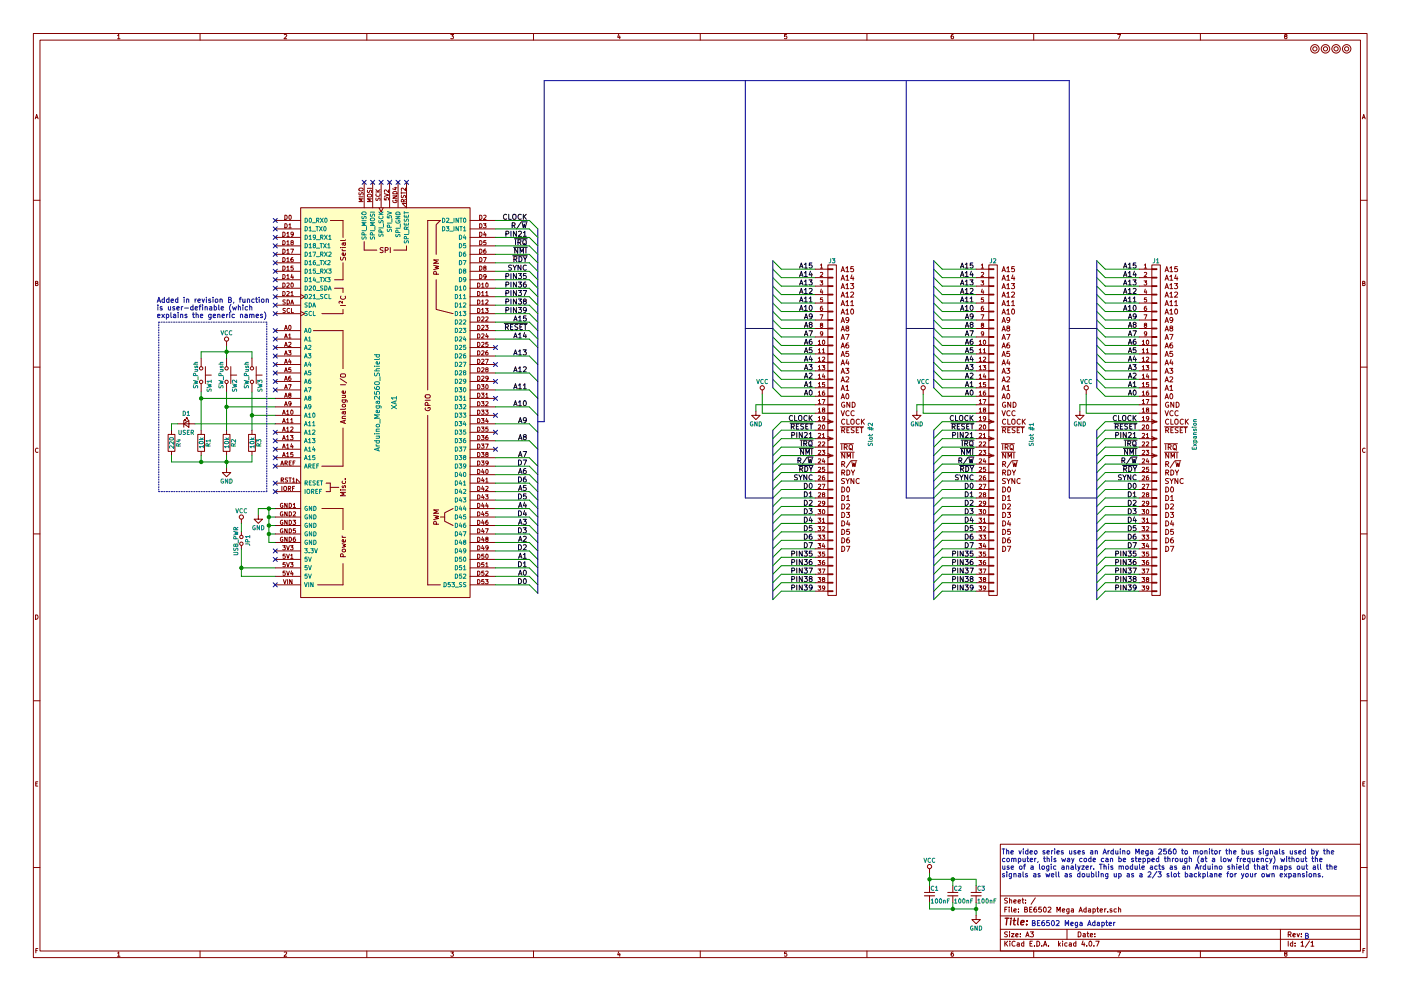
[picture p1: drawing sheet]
<svg xmlns="http://www.w3.org/2000/svg" width="420mm" height="297mm" viewBox="0 0 420 297" stroke-linecap="round" stroke-linejoin="round" font-family="sans-serif">
<g fill="none" stroke="#840000" stroke-width=".3">
<path d="M10 10h400v277h-400zM12 12h396v273.1h-396zM35.3 10.7l.3-.4v1.3M35.3 11.6h.7M60 10v2M85.2 10.4l.5-.1 .3 .4-.8 .9h.8M110 10v2M135.2 10.3h.8l-.4 .5 .4 .3-.1 .4h-.7M160 10v2M185.5 10.2l-.3 1h.8M185.9 10.8v.8M210 10v2"/>
<path d="M235.9 10.3h-.6v.6h.6l.1 .5-.3 .2-.4-.1M260 10v2M285.9 10.3l-.6 .3-.1 .8 .3 .2 .4-.1v-.6l-.4-.1-.3 .3M310 10v2M335.2 10.3h.8l-.5 1.3M360 10v2M385.5 10.9l-.3-.3 .3-.3 .4 .1v.4a.5 .5 0 0 0-.5 .2 .5 .5 0 0 0 0 .5l.3 .1 .3-.2-.3-.5M10.6 35.6l.4-1.3 .4 1.3M10.7 35.2h.6M408.6 35.6l.4-1.3 .4 1.3M408.7 35.2h.6M107.6 59h1.3"/>
<path d="M107.7 57.7v.6l.4 .1a.54 .54 0 0 1 .7-.6v.6M107.7 56.6l.8-.2 .3 .2 .1 .3-.4 .3h-.7zM108.9 59.6h-1.3l.9 .4-.9 .4h1.3M109.2 54.6v7.7M110.2 56.5h1.3M110.2 58.4l.8-.2 .4 .2 .1 .4-.5 .2h-.6zM110.2 57v.6l.5 .1a.54 .54 0 0 1 .6-.6l.1 .6M111.5 59.6h-1.3l.9 .4-.9 .4h1.3M111.8 54.6v7.7M112.7 57.5h1.3M112.7 56.8l.7 .7M112.8 59.4v.6h.4a.54 .54 0 0 1 .7-.6v.7"/>
<path d="M112.8 58.1a.56 .56 0 0 0 .5 .8 .56 .56 0 0 0 .6-.8M114 56.8l-.7 .6M114.3 54.6v7.7M115.3 59.3v.6l.5 .1v-.7h.6v.7M115.3 58l1.2 .5-1.2 .4M116.5 56.9v.8l-.9-.8-.3 .3 .1 .4M116.8 54.6v7.7M117.8 58.7h1.3l-1.3 .7h1.3M118 57.5a.67 .67 0 0 1 .7-.1 .67 .67 0 0 1 .4 .7h-1.3zM118.2 56.3h.9M118.6 56.1v.8l-.9-.3M119.4 54.6v7.7"/>
<path d="M120.3 57.5v.7M120.3 57.8h1.3M120.4 58.6v.6h.4a.54 .54 0 0 1 .7-.6v.7M121.6 56.4v.8l-.9-.8-.4 .2 .1 .5M121.6 59.8l-.6 .4M121.9 54.6v7.7l-1.3-1.3h1.3M10 60h2M82.5 66.1h7.7M82.5 68.6h7.7M82.5 71.2h7.7M82.5 73.7h7.7M82.5 76.2h7.7"/>
<path d="M82.5 78.8h7.7M84.8 79.7a.64 .64 0 0 1 .7 .7 .64 .64 0 0 1-.7 .6zM84.8 77.2a.64 .64 0 0 1 .7 .6 .64 .64 0 0 1-.7 .7zM84.8 74.7a.64 .64 0 0 1 .7 .6 .64 .64 0 0 1-.7 .6zM84.8 72.1a.64 .64 0 0 1 .7 .7 .64 .64 0 0 1-.7 .6zM84.8 69.6a.64 .64 0 0 1 .7 .6 .64 .64 0 0 1-.7 .7zM85.4 64.5a.64 .64 0 0 1 .7 .6 .64 .64 0 0 1-.7 .7zM85.4 67a.64 .64 0 0 1 .7 .7 .64 .64 0 0 1-.7 .6zM86 77.6l.4-.4v1.3M86 75l.4-.3v1.2M86 72.5l.4-.4v1.3M86 69.9l.4-.3v1.3"/>
<path d="M86 78.5h.7M86 75.9h.7M86 73.4h.7M86 70.9h.7M86.6 67.4l.4-.4v1.3M86.6 68.3h.8M86.7 64.6l.2-.1a.61 .61 0 0 1 .5 .6 .61 .61 0 0 1-.6 .6zM87.2 74.7h.8l-.5 1.2M87.5 72.7l-.3-.3 .3-.3 .4 .1v.3a.52 .52 0 0 0-.5 .2 .52 .52 0 0 0-.1 .6h.6l-.2-.6M87.8 77.2l-.5 .3-.1 .7 .3 .3 .4-.2-.1-.6h-.3l-.3 .2M87.9 79.7h-.6l-.1 .6h.7v.6h-.7M88 70.1l-.3 .3-.3-.1-.1-.6 .4-.1 .3 .2-.1 .7-.5 .4"/>
<path d="M90.2 62.3h50.8v116.8h-50.8zM99.1 66.1h3.8zM102.1 74.2h.2M102.2 77.1l.1 .8a.63 .63 0 0 0 .7-.7h.6v.8M102.6 74.7l.3 .4M102.6 75.1h1M102.6 74.2h1M102.9 78.8v5.1zM102.9 66.1v5.1zM103 72.8l.3 .7 .3-.2v-.5M103.6 75.9v.4l-.2 .2-.7-.1v-.5l.3-.1 .1 .7M103.6 72.8l-.9 .1v.6"/>
<path d="M103.6 71.9l-.2 .2h-1.3M109.2 72.4v2.6zM109.2 75h3.8zM113.7 62.3l.6 1.2 .6-1.2M114.9 74.3l-.8 .1a.63 .63 0 0 0 .7 .7l-.1 .6h-.7M115.5 75l.8-.1v-.5l-.8-.2v1.5M117 74.2v1.5M117.9 60a.57 .57 0 0 0 .5 .8 .57 .57 0 0 0 .5-.8h-.4v.2M118.1 75h3.8zM121 60.5l-.1-.6-.5-.1-.1 .7h1.3M121.9 73.7v1.3zM128.3 66.1v50.8z"/>
<path d="M128.3 66.1h3.8l-1.3 1.2v8.9M130 79.5l1.6 .4-1.1 .3 1.1 .3-1.6 .3M131.6 77.9h-1.6l1.1 .5-1.1 .5h1.6M141 66.1h7.6M141 68.6h7.6M141 71.2h7.6M141 73.7h7.6M141 76.2h7.6M141 78.8h7.6M143.8 64.5a.64 .64 0 0 1 .8 .6 .64 .64 0 0 1-.8 .7zM143.8 67a.64 .64 0 0 1 .8 .7 .64 .64 0 0 1-.8 .6zM143.8 69.6a.64 .64 0 0 1 .8 .6 .64 .64 0 0 1-.8 .7z"/>
<path d="M143.8 72.1a.64 .64 0 0 1 .8 .7 .64 .64 0 0 1-.8 .6zM143.8 74.7a.64 .64 0 0 1 .8 .6 .64 .64 0 0 1-.8 .6zM143.8 77.2a.64 .64 0 0 1 .8 .6 .64 .64 0 0 1-.8 .7zM143.8 79.7a.64 .64 0 0 1 .8 .7 .64 .64 0 0 1-.8 .6zM145 67h.8l-.5 .5 .4 .1v.6h-.7M145 77.2h.8l-.5 1.3M145.1 64.6l.4-.1 .3 .4-.8 .9h.8M145.3 69.5l-.2 .9h.7M145.6 74.7l-.5 .3v.7l.2 .2 .4-.1-.1-.6-.3-.1-.2 .3M145.6 70v.9M145.7 72.1h-.6v.6h.6v.6h-.6M246 79.5l.4-.4v1.3"/>
<path d="M248.3 79.4h2.5v99.1h-2.5zM255.9 79.9h-.7l-.1 .8 .8-.1 .1 .6-.3 .2-.6-.1M294.3 79.5l.3-.4v1.3M296.5 79.4h2.6v99.1h-2.6zM304.2 79.9h-.7l-.1 .8 .7-.1 .2 .6-.3 .2-.6-.1M343.2 79.5l.3-.4v1.3M345.4 79.4h2.6v99.1h-2.6zM353.1 79.9h-.8v.8l.7-.1 .2 .6-.3 .2-.6-.1M408 60h2M10.7 84.9l.5-.1 .1-.4-.6-.1v1.3h.5l.2-.4-.3-.3M82.5 99.1h7.7M82.5 81.3h7.7"/>
<path d="M82.5 83.9h7.7M82.5 86.4h7.7M82.5 88.9h7.7M82.5 91.5h7.7M82.5 94h7.7M84.8 84.8a.64 .64 0 0 1 .7 .7 .64 .64 0 0 1-.7 .6zM84.8 87.4a.64 .64 0 0 1 .7 .6 .64 .64 0 0 1-.7 .6zM84.8 82.3a.64 .64 0 0 1 .7 .6 .64 .64 0 0 1-.7 .7zM85.3 98.8l.5-1.3 .4 1.3M85.5 98.4h.6M85.5 90h-.6v.4a.54 .54 0 0 1 .6 .6l-.7 .1M85.6 92.5h-.6l-.1 .4a.54 .54 0 0 1 .6 .7h-.6"/>
<path d="M86 84.9l.5-.1 .2 .4-.7 .9h.7M86 87.5l.5-.1 .2 .3-.7 .9h.7M86 82.6l.4-.3v1.3M86 80.1l.4-.4v1.3M86 83.6h.7M86 81h.7M86.1 89.9a.64 .64 0 0 1 .7 .6 .64 .64 0 0 1-.7 .7zM86.7 97.6l.1-.1a.61 .61 0 0 1 .5 .7 .61 .61 0 0 1-.6 .5zM86.8 92.5a.56 .56 0 0 0-.7 .6 .56 .56 0 0 0 .7 .5M87.2 91.2l.4-1.3 .4 1.3M87.2 87.7l.4-.3v1.2M87.2 88.6h.8"/>
<path d="M87.3 90.8h.6M87.4 84.9l.1-.1a.61 .61 0 0 1 .5 .7 .61 .61 0 0 1-.6 .5zM87.4 92.4v1.3h.6M87.5 82.2l-.3 .9h.8M87.8 82.7v.9M90.2 88.3l1.2 .6-1.2 .7M90.2 93.4l1.2 .6-1.2 .7M94 99.1h8.9v11.4M96.5 94h6.4zM100.3 86.4h2.6zM100.3 83.9h2.6zM102.1 91.6h1.5"/>
<path d="M102.3 88.8a.68 .68 0 0 0 .6 .9 .68 .68 0 0 0 .6-.9M102.7 90.3v.6l-.7-.6-.3 .2 .1 .4M102.9 92.7v1.3zM102.9 86.4v1.3zM130.8 83.9v8.8l5.1 1.3M130.9 82.2l-.1-.7-.6-.1-.2 .8h1.6M141 99.1h7.6M141 81.3h7.6M141 83.9h7.6M141 86.4h7.6M141 88.9h7.6M141 91.5h7.6"/>
<path d="M141 96.6h7.6M141 94h7.6M143.2 84.8a.64 .64 0 0 1 .7 .7 .64 .64 0 0 1-.7 .6zM143.2 87.4a.64 .64 0 0 1 .7 .6 .64 .64 0 0 1-.7 .6zM143.2 89.9a.64 .64 0 0 1 .7 .6 .64 .64 0 0 1-.7 .7zM143.2 95a.64 .64 0 0 1 .7 .6 .64 .64 0 0 1-.7 .7zM143.2 92.4a.64 .64 0 0 1 .7 .7 .64 .64 0 0 1-.7 .6zM143.2 97.5a.64 .64 0 0 1 .7 .7 .64 .64 0 0 1-.7 .6zM143.8 82.3a.64 .64 0 0 1 .8 .6 .64 .64 0 0 1-.8 .7zM144.4 85.2l.4-.4v1.3M144.4 87.7l.4-.3v1.2M144.4 90.3l.4-.4v1.3"/>
<path d="M144.4 95.1l.5-.1 .3 .3-.8 1h.8M144.4 92.8l.4-.4v1.3M144.4 97.6l.5-.1 .3 .4-.8 .9h.8M144.4 93.7h.8M144.4 91.2h.8M144.4 88.6h.8M144.4 86.1h.8M145.3 80.3l-.2-.3 .2-.3 .4 .1v.3a.52 .52 0 0 0-.5 .2 .52 .52 0 0 0-.1 .6h.6l-.2-.6M145.6 92.4h.8l-.5 .5 .4 .1v.6h-.7M145.6 97.5h.8l-.5 .5 .4 .1v.6h-.7M145.7 87.7l.3-.3v1.2M145.7 90l.5-.1 .2 .4-.8 .9h.8"/>
<path d="M145.7 95.1l.5-.1 .2 .3-.8 1h.8M145.7 88.6h.7M145.8 82.8l-.3 .3-.3-.1-.1-.6 .4-.1 .3 .2-.1 .7-.5 .4M145.8 84.9l.1-.1a.61 .61 0 0 1 .5 .7 .61 .61 0 0 1-.6 .5zM145.9 100l-.2 .9h.7M244.5 80.7h3.8M244.5 83.2h3.8M244.5 85.8h3.8M244.5 88.3h3.8M244.5 90.8h3.8M244.5 93.4h3.8M244.5 95.9h3.8"/>
<path d="M244.5 98.5h3.8M245.9 84.2h.8l-.4 .5 .4 .1v.5h-.8M245.9 94.3h.9l-.5 1.3M246 81.7l.5-.1 .2 .4-.8 .9h.8M246 80.4h.7M246.3 97.4l-.3-.2 .3-.3 .4 .1v.3a.52 .52 0 0 0-.6 .2 .52 .52 0 0 0 0 .5h.6l-.2-.6M246.3 86.7l-.3 .9h.8M246.6 91.8l-.5 .3-.1 .7 .3 .3 .4-.2-.1-.6h-.3l-.3 .2M246.6 87.1v.9M246.7 89.3h-.6l-.1 .6h.7v.5h-.7M246.7 100l-.2 .2-.4-.1v-.6l.4-.1 .2 .3v.7l-.6 .3M248.3 98.3h1.5v.3h-1.5z"/>
<path d="M248.3 95.8h1.5v.2h-1.5zM248.3 93.3h1.5v.2h-1.5zM248.3 90.7h1.5v.3h-1.5zM248.3 88.2h1.5v.2h-1.5zM248.3 85.6h1.5v.3h-1.5zM248.3 83.1h1.5v.2h-1.5zM248.3 80.6h1.5v.2h-1.5zM252.2 94.1l.6-1.5 .5 1.5M252.2 91.6l.6-1.5 .5 1.5M252.2 89.1l.6-1.6 .5 1.6M252.2 86.5l.6-1.5 .5 1.5M252.2 84l.6-1.5 .5 1.5"/>
<path d="M252.2 81.4l.6-1.5 .5 1.5M252.2 99.2l.6-1.5 .5 1.5M252.2 96.7l.6-1.5 .5 1.5M252.4 93.7h.7M252.4 91.2h.7M252.4 88.6h.7M252.4 86.1h.7M252.4 83.6h.7M252.4 81h.7M252.4 98.8h.7M252.4 96.3h.7M253.7 93.1l.4-.5v1.5"/>
<path d="M253.7 90.5l.4-.4v1.5M253.7 88l.4-.5v1.6M253.7 85.4l.4-.4v1.5M253.7 82.9l.4-.4v1.5M253.7 80.4l.4-.5v1.5M253.7 94.1h.9M253.7 91.6h.9M253.7 89.1h.9M253.7 86.5h.9M253.7 84h.9M253.7 81.4h.9M254 98.4l-.3-.3v-.2l.7-.1 .1 .4-.8 .4 .3 .6 .6-.3-.3-.5"/>
<path d="M254.6 95.8l-.3 .3-.6-.3v-.5l.6-.1a.96 .96 0 0 1-.2 1.5h-.3M255.1 85h.9l-.5 .6 .5 .3-.1 .5-.2 .1-.6-.1M255.1 90.5l.5-.4v1.5M255.1 87.7l.6-.2 .3 .5-.9 1.1h.9M255.1 91.6h.9M255.3 92.8l.2-.2a.74 .74 0 0 1 .5 .8 .74 .74 0 0 1-.7 .7l-.2-.5zM255.5 82.4l-.4 1.1h1M255.9 83v1M292.7 80.7h3.8M292.7 83.2h3.8M292.7 85.8h3.8M292.7 88.3h3.8"/>
<path d="M292.7 90.8h3.8M292.7 93.4h3.8M292.7 95.9h3.8M292.7 98.5h3.8M294.2 84.2h.8l-.4 .5 .3 .1v.5h-.7M294.2 94.3h.8l-.5 1.3M294.3 81.7l.5-.1 .2 .4-.8 .9h.8M294.3 80.4h.7M294.5 97.4l-.2-.2 .2-.3 .4 .1v.3a.52 .52 0 0 0-.5 .2 .52 .52 0 0 0-.1 .5h.6l-.1-.6M294.6 86.7l-.3 .9h.7M294.9 91.8l-.6 .3v.7l.2 .3 .4-.2v-.6h-.4l-.2 .2M294.9 87.1v.9"/>
<path d="M294.9 89.3h-.6v.6h.6v.5h-.6M295 100l-.2 .2-.4-.1-.1-.6 .5-.1 .2 .3-.1 .7-.5 .3M296.5 98.3h1.6v.3h-1.6zM296.5 95.8h1.6v.2h-1.6zM296.5 93.3h1.6v.2h-1.6zM296.5 90.7h1.6v.3h-1.6zM296.5 88.2h1.6v.2h-1.6zM296.5 85.6h1.6v.3h-1.6zM296.5 83.1h1.6v.2h-1.6zM296.5 80.6h1.6v.2h-1.6zM300.5 94.1l.5-1.5 .5 1.5M300.5 91.6l.5-1.5 .5 1.5"/>
<path d="M300.5 89.1l.5-1.6 .5 1.6M300.5 86.5l.5-1.5 .5 1.5M300.5 84l.5-1.5 .5 1.5M300.5 81.4l.5-1.5 .5 1.5M300.5 99.2l.5-1.5 .5 1.5M300.5 96.7l.5-1.5 .5 1.5M300.6 93.7h.8M300.6 91.2h.8M300.6 88.6h.8M300.6 86.1h.8M300.6 83.6h.8M300.6 81h.8"/>
<path d="M300.6 98.8h.8M300.6 96.3h.8M301.9 93.1l.5-.5v1.5M301.9 90.5l.5-.4v1.5M301.9 88l.5-.5v1.6M301.9 85.4l.5-.4v1.5M301.9 82.9l.5-.4v1.5M301.9 80.4l.5-.5v1.5M301.9 94.1h.9M301.9 91.6h.9M301.9 89.1h.9M301.9 86.5h.9"/>
<path d="M301.9 84h.9M301.9 81.4h.9M302.2 98.4l-.3-.3 .1-.2 .7-.1v.4l-.8 .4 .3 .6 .6-.3-.3-.5M302.8 95.8l-.3 .3-.6-.3 .1-.5 .5-.1a.96 .96 0 0 1-.1 1.5h-.3M303.3 85h1l-.5 .6 .5 .3-.1 .5-.2 .1-.7-.1M303.4 90.5l.4-.4v1.5M303.4 87.7l.6-.2 .3 .5-1 1.1h1M303.4 91.6h.9M303.5 92.8l.3-.2a.74 .74 0 0 1 .5 .8 .74 .74 0 0 1-.7 .7l-.2-.5zM303.8 82.4l-.4 1.1h.9M304.1 83v1M341.6 80.7h3.8"/>
<path d="M341.6 83.2h3.8M341.6 85.8h3.8M341.6 88.3h3.8M341.6 90.8h3.8M341.6 93.4h3.8M341.6 95.9h3.8M341.6 98.5h3.8M343.1 84.2h.8l-.4 .5 .3 .1v.5h-.7M343.1 94.3h.8l-.5 1.3M343.2 81.7l.5-.1 .2 .4-.8 .9h.8M343.2 80.4h.7M343.4 97.4l-.2-.2 .2-.3 .4 .1v.3a.52 .52 0 0 0-.5 .2 .52 .52 0 0 0-.1 .5h.6l-.1-.6"/>
<path d="M343.5 86.7l-.3 .9h.7M343.8 91.8l-.6 .3v.7l.2 .3 .4-.2v-.6h-.4l-.2 .2M343.8 87.1v.9M343.8 89.3h-.6v.6h.6v.5h-.6M343.9 100l-.2 .2-.4-.1-.1-.6 .5-.1 .2 .3-.1 .7-.5 .3M345.4 98.3h1.6v.3h-1.6zM345.4 95.8h1.6v.2h-1.6zM345.4 93.3h1.6v.2h-1.6zM345.4 90.7h1.6v.3h-1.6zM345.4 88.2h1.6v.2h-1.6zM345.4 85.6h1.6v.3h-1.6zM345.4 83.1h1.6v.2h-1.6z"/>
<path d="M345.4 80.6h1.6v.2h-1.6zM349.4 94.1l.5-1.5 .5 1.5M349.4 91.6l.5-1.5 .5 1.5M349.4 89.1l.5-1.6 .5 1.6M349.4 86.5l.5-1.5 .5 1.5M349.4 84l.5-1.5 .5 1.5M349.4 81.4l.5-1.5 .5 1.5M349.4 99.2l.5-1.5 .5 1.5M349.4 96.7l.5-1.5 .5 1.5M349.5 93.7h.8M349.5 91.2h.8M349.5 88.6h.8"/>
<path d="M349.5 86.1h.8M349.5 83.6h.8M349.5 81h.8M349.5 98.8h.8M349.5 96.3h.8M350.8 93.1l.5-.5v1.5M350.8 90.5l.5-.4v1.5M350.8 88l.5-.5v1.6M350.8 85.4l.5-.4v1.5M350.8 82.9l.5-.4v1.5M350.8 80.4l.5-.5v1.5M350.8 94.1h.9"/>
<path d="M350.8 91.6h.9M350.8 89.1h.9M350.8 86.5h.9M350.8 84h.9M350.8 81.4h.9M351.1 98.4l-.3-.3 .1-.2 .7-.1v.4l-.8 .4 .3 .6 .6-.3-.3-.5M351.7 95.8l-.3 .3-.6-.3 .1-.5 .5-.1a.96 .96 0 0 1-.1 1.5h-.3M352.2 85h1l-.5 .6 .5 .3-.1 .5-.2 .1-.7-.1M352.3 90.5l.4-.4v1.5M352.3 87.7l.6-.2 .3 .5-1 1.1h1M352.3 91.6h.9M352.5 92.7l.2-.1a.74 .74 0 0 1 .5 .8 .74 .74 0 0 1-.7 .7l-.2-.5z"/>
<path d="M352.7 82.4l-.4 1.1h.9M353 83v1M408.7 84.9l.5-.1 .1-.4-.6-.1v1.3h.5l.2-.4-.3-.3M10 110h2M60.3 107.4v2.5M60.3 115v2.5M61.6 112.4h1.8M61.6 109.9v5.1M67.9 102.3v1.2M67.9 107.4v2.5M67.9 115v2.5M69.2 112.4h1.8"/>
<path d="M69.2 109.9v5.1M75.6 107.4v2.5M75.6 115v2.5M76.8 112.4h1.8M76.8 109.9v5.1M82.5 101.6h7.7M82.5 104.2h7.7M82.5 106.7h7.7M82.5 109.3h7.7M82.5 111.8h7.7M82.5 114.3h7.7M82.5 116.9h7.7"/>
<path d="M82.5 119.4h7.7M85.3 101.3l.5-1.2 .4 1.2M85.3 103.9l.5-1.3 .4 1.3M85.3 106.4l.5-1.3 .4 1.3M85.3 109l.5-1.3 .4 1.3M85.3 111.5l.5-1.3 .4 1.3M85.3 114l.5-1.2 .4 1.2M85.3 116.6l.5-1.3 .4 1.3M85.3 119.1l.5-1.3 .4 1.3M85.5 116.2h.6M85.5 118.7h.6M85.5 101h.6"/>
<path d="M85.5 103.5h.6M85.5 106h.6M85.5 108.6h.6M85.5 111.1h.6M85.5 113.7h.6M86.5 105.1h.8l-.5 .5 .4 .1v.6h-.7M86.5 115.3h.8l-.5 1.3M86.6 100.4l.3-.3v1.2M86.6 102.7l.4-.1 .3 .4-.8 .9h.8M86.6 101.3h.7M86.8 118.4l-.2-.3 .2-.3 .4 .1v.3a.52 .52 0 0 0-.5 .2 .52 .52 0 0 0-.1 .6h.6l-.2-.6M86.8 107.6l-.2 .9h.7"/>
<path d="M87.1 112.8l-.5 .3v.7l.2 .2 .4-.1-.1-.6-.3-.1-.2 .3M87.1 108.1v.9M87.2 110.2h-.6v.6h.6v.6h-.6M102 113.5l2 1.3M102.1 115.3h1.5M102.2 112.3l1.2-.2 .2 .6-.5 .4-.8-.1-.2-.3zM102.6 119.9h1.3l.2 .3v.3M102.6 118.5h1M102.7 119.9l-.1 .4 .3 .3 .7-.1v-.6M103.5 118.5l.1 .6-1 .1M103.6 117.2v.4l-.2 .3-.7-.1v-.6l.3-.1 .1 .8M127.5 120h1.5"/>
<path d="M127.6 118.5l1.2-.2 .2 .6-.5 .4-.8-.1-.2-.3zM141 101.6h7.6M141 104.2h7.6M141 106.7h7.6M141 109.3h7.6M141 111.8h7.6M141 114.3h7.6M141 116.9h7.6M141 119.4h7.6M143.2 115.3a.64 .64 0 0 1 .7 .6 .64 .64 0 0 1-.7 .7zM143.2 117.8a.64 .64 0 0 1 .7 .7 .64 .64 0 0 1-.7 .6zM143.2 100.1a.64 .64 0 0 1 .7 .6 .64 .64 0 0 1-.7 .6z"/>
<path d="M143.2 102.6a.64 .64 0 0 1 .7 .6 .64 .64 0 0 1-.7 .7zM143.2 105.1a.64 .64 0 0 1 .7 .7 .64 .64 0 0 1-.7 .6zM143.2 107.7a.64 .64 0 0 1 .7 .6 .64 .64 0 0 1-.7 .7zM143.2 110.2a.64 .64 0 0 1 .7 .7 .64 .64 0 0 1-.7 .6zM143.2 112.8a.64 .64 0 0 1 .7 .6 .64 .64 0 0 1-.7 .6zM144.4 115.3h.8l-.5 .5 .4 .1v.5h-.7M144.4 117.8h.8l-.5 .5 .4 .1v.6h-.7M144.4 100.2l.5-.1 .3 .3-.8 .9h.8M144.4 102.7l.5-.1 .3 .4-.8 .9h.8M144.4 105.2l.5-.1 .3 .4-.8 .9h.8M144.4 107.8l.5-.1 .3 .3-.8 1h.8M144.4 110.3l.5-.1 .3 .4-.8 .9h.8"/>
<path d="M144.4 112.9l.5-.1 .3 .3-.8 .9h.8M145.6 107.7h.8l-.5 1.3M145.7 118.2l.3-.4v1.3M145.7 119.1h.7M145.8 115.4l.1-.1a.61 .61 0 0 1 .5 .6 .61 .61 0 0 1-.6 .6zM145.9 110.8l-.2-.3 .2-.3 .4 .1v.3a.52 .52 0 0 0-.5 .2 .52 .52 0 0 0-.1 .6h.6l-.1-.6M146.3 105.1l-.6 .3v.8l.2 .2 .4-.1v-.6l-.4-.1-.2 .3M146.3 100.5v.8M146.3 102.6h-.6v.6h.6v.5h-.6M146.4 113.3l-.2 .2h-.4l-.1-.6 .5-.1 .2 .2-.1 .7-.5 .3M228.6 116.9v1.2M244.5 101h3.8"/>
<path d="M244.5 103.5h3.8M244.5 106.1h3.8M244.5 108.6h3.8M244.5 111.2h3.8M244.5 113.7h3.8M244.5 116.2h3.8M244.5 118.8h3.8M245.4 102.3l.4-.3v1.2M245.4 104.9l.4-.4v1.3M245.4 107.4l.4-.4v1.3M245.4 109.9l.4-.3v1.3M245.4 112.5l.4-.4v1.3"/>
<path d="M245.4 115l.4-.3v1.2M245.4 117.6l.4-.4v1.3M245.4 103.2h.7M245.4 105.8h.7M245.4 108.3h.7M245.4 110.9h.7M245.4 113.4h.7M245.4 115.9h.7M245.4 118.5h.7M246.6 109.6h.7l-.4 .5 .4 .1v.5h-.7M246.6 119.7h.8l-.5 1.3M246.6 104.9l.4-.4v1.3"/>
<path d="M246.6 107.1l.5-.1 .2 .4-.7 .9h.7M246.6 105.8h.7M246.7 102.1l.2-.1a.61 .61 0 0 1 .5 .6 .61 .61 0 0 1-.6 .6zM246.9 112.1l-.3 .9h.8M247.2 117.2l-.5 .3-.1 .7 .3 .3 .4-.2-.1-.6h-.3l-.3 .2M247.2 112.5v.9M247.3 114.7h-.6l-.1 .6h.7v.5h-.7M248.3 118.7h1.5v.2h-1.5zM248.3 116.1h1.5v.3h-1.5zM248.3 113.6h1.5v.2h-1.5zM248.3 111h1.5v.3h-1.5zM248.3 108.5h1.5v.2h-1.5z"/>
<path d="M248.3 106h1.5v.2h-1.5zM248.3 103.4h1.5v.3h-1.5zM248.3 100.9h1.5v.2h-1.5zM252.2 119.5l.6-1.5 .5 1.5M252.2 117l.6-1.5 .5 1.5M252.2 114.5l.6-1.6 .5 1.6M252.2 111.9l.6-1.5 .5 1.5M252.2 109.4l.6-1.5 .5 1.5M252.2 106.8l.6-1.5 .5 1.5M252.2 104.3l.6-1.5 .5 1.5M252.2 101.8l.6-1.6 .5 1.6M252.4 119.1h.7"/>
<path d="M252.4 116.6h.7M252.4 114h.7M252.4 111.5h.7M252.4 109h.7M252.4 106.4h.7M252.4 103.9h.7M252.4 101.3h.7M253.6 110.4h1l-.5 .6 .5 .3-.1 .5-.2 .1-.7-.1M253.6 100.2h1l-.6 1.6M253.7 115.9l.4-.4v1.5M253.7 113.1l.6-.2 .3 .5-1 1.1h1M253.7 117h.9"/>
<path d="M253.8 118.2l.3-.2a.74 .74 0 0 1 .5 .8 .74 .74 0 0 1-.7 .7l-.2-.5zM254.1 107.8l-.4 1.1h.9M254.4 102.8l-.7 .3v.9l.3 .3 .5-.1-.1-.8h-.4l-.3 .2M254.4 108.4v1M254.5 105.3h-.8v.8l.7-.1 .2 .6-.3 .2-.6-.1M276.9 116.9v1.2M292.7 101h3.8M292.7 103.5h3.8M292.7 106.1h3.8M292.7 108.6h3.8M292.7 111.2h3.8M292.7 113.7h3.8"/>
<path d="M292.7 116.2h3.8M292.7 118.8h3.8M293.7 102.3l.3-.3v1.2M293.7 104.9l.3-.4v1.3M293.7 107.4l.3-.4v1.3M293.7 109.9l.3-.3v1.3M293.7 112.5l.3-.4v1.3M293.7 115l.3-.3v1.2M293.7 117.6l.3-.4v1.3M293.7 103.2h.7M293.7 105.8h.7M293.7 108.3h.7"/>
<path d="M293.7 110.9h.7M293.7 113.4h.7M293.7 115.9h.7M293.7 118.5h.7M294.8 109.6h.8l-.4 .5 .4 .1v.5h-.8M294.8 119.7h.9l-.6 1.3M294.9 104.9l.3-.4v1.3M294.9 107.1l.5-.1 .2 .4-.8 .9h.8M294.9 105.8h.7M295 102.1l.2-.1a.61 .61 0 0 1 .4 .6 .61 .61 0 0 1-.5 .6zM295.2 112.1l-.3 .9h.8M295.5 117.2l-.6 .3v.7l.2 .3 .5-.2-.1-.6h-.4l-.2 .2"/>
<path d="M295.5 112.5v.9M295.6 114.7h-.7v.6h.7v.5h-.7M296.5 118.7h1.6v.2h-1.6zM296.5 116.1h1.6v.3h-1.6zM296.5 113.6h1.6v.2h-1.6zM296.5 111h1.6v.3h-1.6zM296.5 108.5h1.6v.2h-1.6zM296.5 106h1.6v.2h-1.6zM296.5 103.4h1.6v.3h-1.6zM296.5 100.9h1.6v.2h-1.6zM300.5 119.5l.5-1.5 .5 1.5M300.5 117l.5-1.5 .5 1.5"/>
<path d="M300.5 114.5l.5-1.6 .5 1.6M300.5 111.9l.5-1.5 .5 1.5M300.5 109.4l.5-1.5 .5 1.5M300.5 106.8l.5-1.5 .5 1.5M300.5 104.3l.5-1.5 .5 1.5M300.5 101.8l.5-1.6 .5 1.6M300.6 119.1h.8M300.6 116.6h.8M300.6 114h.8M300.6 111.5h.8M300.6 109h.8M300.6 106.4h.8"/>
<path d="M300.6 103.9h.8M300.6 101.3h.8M301.9 110.4h.9l-.5 .6 .5 .3-.1 .5-.2 .1-.6-.1M301.9 100.2h1l-.7 1.6M301.9 115.9l.5-.4v1.5M301.9 113.1l.6-.2 .3 .5-.9 1.1h.9M301.9 117h.9M302.1 118.2l.2-.2a.74 .74 0 0 1 .6 .8 .74 .74 0 0 1-.7 .7l-.3-.5zM302.3 107.8l-.4 1.1h1M302.7 102.8l-.7 .3-.1 .9 .3 .3 .5-.1v-.8h-.5l-.3 .2M302.7 108.4v1M302.7 105.3h-.7l-.1 .8 .8-.1 .1 .6-.3 .2-.6-.1"/>
<path d="M325.8 116.9v1.2M341.6 101h3.8M341.6 103.5h3.8M341.6 106.1h3.8M341.6 108.6h3.8M341.6 111.2h3.8M341.6 113.7h3.8M341.6 116.2h3.8M341.6 118.8h3.8M342.6 102.3l.3-.3v1.2M342.6 104.9l.3-.4v1.3M342.6 107.4l.3-.4v1.3"/>
<path d="M342.6 109.9l.3-.3v1.3M342.6 112.5l.3-.4v1.3M342.6 115l.3-.3v1.2M342.6 117.6l.3-.4v1.3M342.6 103.2h.7M342.6 105.8h.7M342.6 108.3h.7M342.6 110.9h.7M342.6 113.4h.7M342.6 115.9h.7M342.6 118.5h.7M343.7 109.6h.8l-.4 .5 .3 .1v.5h-.7"/>
<path d="M343.7 119.7h.9l-.6 1.3M343.8 104.9l.3-.4v1.3M343.8 107.1l.5-.1 .2 .4-.8 .9h.8M343.8 105.8h.7M343.9 102.1l.2-.1a.61 .61 0 0 1 .4 .6 .61 .61 0 0 1-.5 .6zM344.1 112.1l-.3 .9h.8M344.4 117.2l-.6 .3v.7l.2 .3 .4-.2v-.6h-.4l-.2 .2M344.4 112.5v.9M344.4 114.7h-.6v.6h.6v.5h-.6M345.4 118.7h1.6v.2h-1.6zM345.4 116.1h1.6v.3h-1.6zM345.4 113.6h1.6v.2h-1.6z"/>
<path d="M345.4 111h1.6v.3h-1.6zM345.4 108.5h1.6v.2h-1.6zM345.4 106h1.6v.2h-1.6zM345.4 103.4h1.6v.3h-1.6zM345.4 100.9h1.6v.2h-1.6zM349.4 119.5l.5-1.5 .5 1.5M349.4 117l.5-1.5 .5 1.5M349.4 114.5l.5-1.6 .5 1.6M349.4 111.9l.5-1.5 .5 1.5M349.4 109.4l.5-1.5 .5 1.5M349.4 106.8l.5-1.5 .5 1.5M349.4 104.3l.5-1.5 .5 1.5"/>
<path d="M349.4 101.8l.5-1.6 .5 1.6M349.5 119.1h.8M349.5 116.6h.8M349.5 114h.8M349.5 111.5h.8M349.5 109h.8M349.5 106.4h.8M349.5 103.9h.8M349.5 101.3h.8M350.8 110.4h.9l-.5 .6 .5 .3-.1 .5-.2 .1-.6-.1M350.8 100.2h1l-.7 1.6M350.8 115.9l.5-.4v1.5"/>
<path d="M350.8 113.1l.6-.2 .3 .5-.9 1.1h.9M350.8 117h.9M351 118.2l.2-.2a.74 .74 0 0 1 .5 .8 .74 .74 0 0 1-.6 .7l-.3-.5zM351.2 107.8l-.4 1.1h1M351.6 102.8l-.7 .3-.1 .9 .3 .3 .5-.1v-.8h-.5l-.3 .2M351.6 108.4v1M351.6 105.3h-.7l-.1 .8 .8-.1 .1 .6-.3 .2-.6-.1M408 110h2M11.4 134.4a.58 .58 0 0 0-.8 .6 .58 .58 0 0 0 .8 .5M50.4 130.2h2.1v5.1h-2.1zM51.4 128.9v1.3M51.4 135.3v1.3"/>
<path d="M53.3 127h5.1M55.1 127l1.5-1v2.1zM55.1 126v2.1M55.4 126v-.2h.2h-.2l.5 .5M55.9 125.5v-.2h.2h-.2l.5 .5M59.3 130.2h2v5.1h-2zM60.3 128.9v1.3M60.3 135.3v1.3M66.9 130.2h2.1v5.1h-2.1zM67.9 128.9v1.3M67.9 135.3v1.3M74.5 130.2h2.1v5.1h-2.1z"/>
<path d="M75.6 128.9v1.3M75.6 135.3v1.3M82.5 122h7.7M82.5 124.5h7.7M82.5 127h7.7M82.5 129.6h7.7M82.5 132.1h7.7M82.5 134.7h7.7M82.5 137.2h7.7M82.5 139.7h7.7M84.2 139.4l.4-1.2 .4 1.2M84.3 139.1h.6"/>
<path d="M84.7 124.2l.4-1.3 .5 1.3M84.7 126.7l.4-1.2 .5 1.2M84.7 129.3l.4-1.3 .5 1.3M84.7 131.8l.4-1.3 .5 1.3M84.7 134.4l.4-1.3 .5 1.3M84.7 136.9l.4-1.3 .5 1.3M84.9 128.9h.5M84.9 136.5h.5M84.9 123.8h.5M84.9 126.4h.5M84.9 131.4h.5M84.9 134h.5"/>
<path d="M85.3 121.7l.5-1.3 .4 1.3M85.5 138.8l.6-.1v-.4l-.6-.1v1.2M85.5 121.3h.6M85.8 138.8l.4 .6M86 123.3l.3-.4v1.3M86 125.8l.3-.3v1.2M86 128.4l.3-.4v1.3M86 130.9l.3-.4v1.3M86 133.4l.3-.3v1.3M86 136l.3-.4v1.3M86 124.2h.7M86 126.7h.7"/>
<path d="M86 129.3h.7M86 131.8h.7M86 134.4h.7M86 136.9h.7M86.7 138.7h.5M87.1 130.5h.8l-.4 .5 .3 .1v.6h-.7M87.2 125.8l.3-.3v1.2M87.2 128.1l.5-.1 .2 .4-.8 .9h.8M87.2 126.7h.7M87.3 120.9l-.3 .3-.3-.1-.1-.6 .4-.1 .3 .2-.1 .7-.5 .4M87.3 123l.2-.1a.61 .61 0 0 1 .4 .7 .61 .61 0 0 1-.5 .5zM87.4 138.2h-.7v1.2h.7"/>
<path d="M87.5 133l-.3 .9h.7M87.8 133.5v.9M87.8 135.6h-.6v.6h.6v.6h-.6M87.9 138.7h.4M88.5 138.2h-.6v1.2M96.5 139.7h6.4zM102.6 125.4h1M102.8 121.2h.7l.1 .6-.8 .1-.2-.2zM102.9 128.3v11.4M103 123.4l.3 .7 .3-.2v-.5M103.2 126.1v.7M103.6 125.9l-1.5 .5 1.5 .5"/>
<path d="M103.6 124.8l-.9 .1 .1 .5M103.6 123.4l-.9 .1v.6M103.6 122.5l-.2 .2h-1.3M127.6 122.2a.69 .69 0 0 0 .7 .9 .69 .69 0 0 0 .6-1h-.5v.3M128.3 124.5v50.8zM128.3 121.5l-.1-.7-.5-.1-.2 .8h1.5M141 122h7.6M141 124.5h7.6M141 127h7.6M141 129.6h7.6M141 132.1h7.6M141 134.7h7.6"/>
<path d="M141 137.2h7.6M141 139.7h7.6M143.2 120.4a.64 .64 0 0 1 .7 .6 .64 .64 0 0 1-.7 .7zM143.2 122.9a.64 .64 0 0 1 .7 .7 .64 .64 0 0 1-.7 .6zM143.2 125.5a.64 .64 0 0 1 .7 .6 .64 .64 0 0 1-.7 .6zM143.2 128a.64 .64 0 0 1 .7 .6 .64 .64 0 0 1-.7 .7zM143.2 130.5a.64 .64 0 0 1 .7 .7 .64 .64 0 0 1-.7 .6zM143.2 133.1a.64 .64 0 0 1 .7 .6 .64 .64 0 0 1-.7 .7zM143.2 135.6a.64 .64 0 0 1 .7 .7 .64 .64 0 0 1-.7 .6zM143.2 138.2a.64 .64 0 0 1 .7 .6 .64 .64 0 0 1-.7 .6zM144.4 120.4h.8l-.5 .5 .4 .1v.5h-.7M144.4 122.9h.8l-.5 .5 .4 .1v.6h-.7"/>
<path d="M144.4 125.5h.8l-.5 .4 .4 .1v.6h-.7M144.4 128h.8l-.5 .5 .4 .1v.5h-.7M144.4 130.5h.8l-.5 .5 .4 .1v.6h-.7M144.4 133.1h.8l-.5 .5 .4 .1v.5h-.7M144.4 135.6h.8l-.5 .5 .4 .1v.6h-.7M144.4 138.2h.8l-.5 .4 .4 .1v.6h-.7M145.6 122.9h.8l-.5 .5 .4 .1v.6h-.7M145.6 133.1h.8l-.5 1.3M145.7 120.5l.5-.1 .2 .3-.8 1h.8M145.9 136.2l-.2-.3 .2-.3 .4 .1v.3a.52 .52 0 0 0-.5 .2 .52 .52 0 0 0-.1 .6h.6l-.1-.6M145.9 125.4l-.2 .9h.7M146.3 130.5l-.6 .3v.8l.2 .2 .4-.1v-.6l-.4-.1-.2 .3"/>
<path d="M146.3 125.9v.8M146.3 128h-.6v.6h.6v.5h-.6M146.4 138.7l-.2 .2h-.4l-.1-.6 .5-.1 .2 .2-.1 .7-.5 .3M226.7 123.2v1.3h1.3l-1.3 1.3-1.3-1.3h1.3M244.5 128.9h3.8M244.5 131.5h3.8M244.5 134h3.8M244.5 136.6h3.8M244.5 139.1h3.8M244.5 121.3h3.8M244.5 123.9h3.8M244.5 126.4h3.8"/>
<path d="M245.4 127.5l.5-.1 .2 .3-.8 .9h.8M245.4 130l.5-.1 .2 .4-.8 .9h.8M245.4 132.5l.5-.1 .2 .4-.8 .9h.8M245.4 135.1l.5-.1 .2 .3-.8 1h.8M245.4 137.6l.5-.1 .2 .4-.8 .9h.8M245.4 120.1l.4-.4v1.3M245.4 122.6l.4-.3v1.3M245.4 125.2l.4-.4v1.3M245.4 121h.7M245.4 123.6h.7M245.4 126.1h.7M246.6 135h.7l-.4 .5 .4 .1v.5h-.7"/>
<path d="M246.6 130.3l.4-.4v1.3M246.6 132.5l.5-.1 .2 .4-.7 .9h.7M246.6 131.2h.7M246.7 127.5l.2-.1a.61 .61 0 0 1 .5 .6 .61 .61 0 0 1-.6 .6zM246.9 122.8l-.3-.2 .3-.3 .4 .1v.3a.52 .52 0 0 0-.6 .2 .52 .52 0 0 0 0 .5h.6l-.2-.6M246.9 137.5l-.3 .9h.8M247.2 137.9v.9M247.3 125.4l-.2 .2-.4-.1v-.6l.4-.1 .2 .3v.7l-.6 .3M248.3 139h1.5v.2h-1.5zM248.3 136.4h1.5v.3h-1.5zM248.3 133.9h1.5v.2h-1.5zM248.3 131.4h1.5v.2h-1.5z"/>
<path d="M248.3 128.8h1.5v.3h-1.5zM248.3 126.3h1.5v.2h-1.5zM248.3 123.7h1.5v.3h-1.5zM248.3 121.2h1.5v.2h-1.5zM248.3 130.8l1.3 .7-1.3 .6M248.3 135.9l1.3 .7-1.3 .6M248.3 125.8l1.3 .6-1.3 .6M252.1 133h3.9M252.1 135.5h4.1M252.1 127.9h6.9M252.2 123.1l.6 1.5 .5-1.5M252.5 139.2l.7-.1 .1-.6-.8-.2v1.6"/>
<path d="M252.5 129l.7-.1 .1-.6-.8-.1v1.5M252.5 133.3v1.5M252.8 139.2l.5 .7M252.8 129l.5 .7M253.2 134.1l.7-.1 .1-.6-.8-.1v1.5M253.3 120.6a.69 .69 0 0 0-.9 .7 .69 .69 0 0 0 .9 .6v-.5h-.3M253.3 125.8a.68 .68 0 0 0-.9 .6 .68 .68 0 0 0 .9 .6M253.3 135.8v1.5l-.8-1.5v1.5M253.6 134.1l.5 .7M254 125.6v1.6h.7M254 128.9h.5M254.1 137.3v-1.5l.5 1.1 .5-1.1v1.5"/>
<path d="M254.6 123.3a.68 .68 0 0 0-.9 .6 .68 .68 0 0 0 .9 .6M254.7 133.5l.3-.2 .6 .2-.2 1.2-.7-.1zM254.7 128.2h-.7v1.5h.7M254.9 120.6v1.5l-.9-1.5v1.5M254.9 134.4l.8 .5M255.1 138.3l-1.3 1.9M255.2 125.9l.3-.3 .6 .3-.1 1.2-.8-.1zM255.2 138.1h1.8M255.4 138.3l.4 1.6 .3-1.1 .3 1.1 .3-1.6M255.6 120.6a.77 .77 0 0 1 .9 .7 .77 .77 0 0 1-.9 .8zM255.8 135.8v1.5M256.2 123.3a.68 .68 0 0 0-1 .6 .68 .68 0 0 0 1 .6"/>
<path d="M256.2 128.3h-.9a.63 .63 0 0 0 .8 .8l-.1 .5h-.7M256.8 128.9h.5M257.5 128.2h-.7v1.5h.7M257.7 125.8a.68 .68 0 0 0-1 .6 .68 .68 0 0 0 1 .6M258 128.2h.8M258.3 125.6v1.6M258.4 128.2v1.5M258.6 126.3l.6 .9M259.2 125.6l-.9 .9M275 123.2v1.3h1.2l-1.2 1.3-1.3-1.3h1.3M292.7 128.9h3.8M292.7 131.5h3.8"/>
<path d="M292.7 134h3.8M292.7 136.6h3.8M292.7 139.1h3.8M292.7 121.3h3.8M292.7 123.9h3.8M292.7 126.4h3.8M293.7 127.5l.5-.1 .2 .3-.8 .9h.8M293.7 130l.5-.1 .2 .4-.8 .9h.8M293.7 132.5l.5-.1 .2 .4-.8 .9h.8M293.7 135.1l.5-.1 .2 .3-.8 1h.8M293.7 137.6l.5-.1 .2 .4-.8 .9h.8M293.7 120.1l.3-.4v1.3"/>
<path d="M293.7 122.6l.3-.3v1.3M293.7 125.2l.3-.4v1.3M293.7 121h.7M293.7 123.6h.7M293.7 126.1h.7M294.8 135h.8l-.4 .5 .4 .1v.5h-.8M294.9 130.3l.3-.4v1.3M294.9 132.5l.5-.1 .2 .4-.8 .9h.8M294.9 131.2h.7M295 127.5l.2-.1a.61 .61 0 0 1 .4 .6 .61 .61 0 0 1-.5 .6zM295.1 122.8l-.2-.2 .2-.3 .5 .1v.3a.52 .52 0 0 0-.6 .2 .52 .52 0 0 0-.1 .5h.7l-.2-.6M295.2 137.5l-.3 .9h.8"/>
<path d="M295.5 137.9v.9M295.6 125.4l-.2 .2-.4-.1-.1-.6 .5-.1 .2 .3v.7l-.6 .3M296.5 139h1.6v.2h-1.6zM296.5 136.4h1.6v.3h-1.6zM296.5 133.9h1.6v.2h-1.6zM296.5 131.4h1.6v.2h-1.6zM296.5 128.8h1.6v.3h-1.6zM296.5 126.3h1.6v.2h-1.6zM296.5 123.7h1.6v.3h-1.6zM296.5 121.2h1.6v.2h-1.6zM296.5 130.8l1.3 .7-1.3 .6M296.5 135.9l1.3 .7-1.3 .6"/>
<path d="M296.5 125.8l1.3 .6-1.3 .6M300.4 133h3.8M300.4 135.5h4M300.4 127.9h6.8M300.5 123.1l.5 1.5 .5-1.5M300.7 139.2l.7-.1 .1-.6-.8-.2v1.6M300.7 129l.7-.1 .1-.6-.8-.1v1.5M300.7 133.3v1.5M301.1 139.2l.5 .7M301.1 129l.5 .7M301.4 134.1l.8-.1 .1-.6-.9-.1v1.5M301.5 120.6a.69 .69 0 0 0-.9 .7 .69 .69 0 0 0 1 .6v-.5h-.3"/>
<path d="M301.6 125.8a.68 .68 0 0 0-1 .6 .68 .68 0 0 0 1 .6M301.6 135.8v1.5l-.9-1.5v1.5M301.8 134.1l.5 .7M302.2 125.6v1.6h.8M302.2 128.9h.5M302.3 137.3v-1.5l.5 1.1 .5-1.1v1.5M302.9 123.3a.68 .68 0 0 0-1 .6 .68 .68 0 0 0 1 .6M303 133.5l.3-.2 .6 .2-.2 1.2-.7-.1zM303 128.2h-.8v1.5h.8M303.1 120.6v1.5l-.9-1.5v1.5M303.2 134.4l.8 .5M303.3 138.3l-1.3 1.9"/>
<path d="M303.5 125.9l.3-.3 .6 .3-.2 1.2-.7-.1zM303.5 138.1h1.7M303.7 138.3l.4 1.6 .2-1.1 .3 1.1 .4-1.6M303.8 120.6a.77 .77 0 0 1 .9 .7 .77 .77 0 0 1-.9 .8zM304.1 135.8v1.5M304.4 123.3a.68 .68 0 0 0-1 .6 .68 .68 0 0 0 1 .6M304.4 128.3h-.8a.63 .63 0 0 0 .7 .8v.5h-.8M305.1 128.9h.5M305.8 128.2h-.7v1.5h.7M306 125.8a.68 .68 0 0 0-1 .6 .68 .68 0 0 0 1 .6M306.2 128.2h.9M306.6 125.6v1.6"/>
<path d="M306.7 128.2v1.5M306.8 126.3l.7 .9M307.5 125.6l-.9 .9M323.8 123.2v1.3h1.3l-1.3 1.3-1.2-1.3h1.2M341.6 128.9h3.8M341.6 131.5h3.8M341.6 134h3.8M341.6 136.6h3.8M341.6 139.1h3.8M341.6 121.3h3.8M341.6 123.9h3.8M341.6 126.4h3.8"/>
<path d="M342.6 127.5l.5-.1 .2 .3-.8 .9h.8M342.6 130l.5-.1 .2 .4-.8 .9h.8M342.6 132.5l.5-.1 .2 .4-.8 .9h.8M342.6 135.1l.5-.1 .2 .3-.8 1h.8M342.6 137.6l.5-.1 .2 .4-.8 .9h.8M342.6 120.1l.3-.4v1.3M342.6 122.6l.3-.3v1.3M342.6 125.2l.3-.4v1.3M342.6 121h.7M342.6 123.6h.7M342.6 126.1h.7M343.7 135h.8l-.4 .5 .3 .1v.5h-.7"/>
<path d="M343.8 130.3l.3-.4v1.3M343.8 132.5l.5-.1 .2 .4-.8 .9h.8M343.8 131.2h.7M343.9 127.5l.2-.1a.61 .61 0 0 1 .4 .6 .61 .61 0 0 1-.5 .6zM344 122.8l-.2-.2 .2-.3 .4 .1v.3a.52 .52 0 0 0-.5 .2 .52 .52 0 0 0-.1 .5h.6l-.1-.6M344.1 137.5l-.3 .9h.8M344.4 137.9v.9M344.5 125.4l-.2 .2-.4-.1-.1-.6 .5-.1 .2 .3-.1 .7-.5 .3M345.4 139h1.6v.2h-1.6zM345.4 136.4h1.6v.3h-1.6zM345.4 133.9h1.6v.2h-1.6zM345.4 131.4h1.6v.2h-1.6z"/>
<path d="M345.4 128.8h1.6v.3h-1.6zM345.4 126.3h1.6v.2h-1.6zM345.4 123.7h1.6v.3h-1.6zM345.4 121.2h1.6v.2h-1.6zM345.4 130.8l1.3 .7-1.3 .6M345.4 135.9l1.3 .7-1.3 .6M345.4 125.8l1.3 .6-1.3 .6M349.2 133h3.9M349.2 135.5h4.1M349.2 127.9h6.9M349.4 123.1l.5 1.5 .5-1.5M349.6 139.2l.7-.1 .1-.6-.8-.2v1.6"/>
<path d="M349.6 129l.7-.1 .1-.6-.8-.1v1.5M349.6 133.3v1.5M350 139.2l.5 .7M350 129l.5 .7M350.3 134.1l.8-.1 .1-.6-.9-.1v1.5M350.4 120.6a.69 .69 0 0 0-.9 .7 .69 .69 0 0 0 1 .6v-.5h-.3M350.5 125.8a.68 .68 0 0 0-1 .6 .68 .68 0 0 0 1 .6M350.5 135.8v1.5l-.9-1.5v1.5M350.7 134.1l.5 .7M351.1 125.6v1.6h.8M351.1 128.9h.5M351.2 137.3v-1.5l.5 1.1 .5-1.1v1.5"/>
<path d="M351.8 123.3a.68 .68 0 0 0-1 .6 .68 .68 0 0 0 1 .6M351.9 133.5l.3-.2 .6 .2-.2 1.2-.7-.1zM351.9 128.2h-.8v1.5h.8M352 120.6v1.5l-.9-1.5v1.5M352.1 134.4l.8 .5M352.2 138.3l-1.3 1.9M352.4 125.9l.3-.3 .6 .3-.2 1.2-.7-.1zM352.4 138.1h1.7M352.6 138.3l.4 1.6 .2-1.1 .3 1.1 .4-1.6M352.7 120.6a.77 .77 0 0 1 .9 .7 .77 .77 0 0 1-.9 .8zM353 135.8v1.5M353.3 123.3a.68 .68 0 0 0-1 .6 .68 .68 0 0 0 1 .6"/>
<path d="M353.3 128.3h-.8a.63 .63 0 0 0 .7 .8v.5h-.8M353.9 128.9h.6M354.7 128.2h-.8v1.5h.8M354.9 125.8a.68 .68 0 0 0-1 .6 .68 .68 0 0 0 1 .6M355.1 128.2h.9M355.5 125.6v1.6M355.5 128.2v1.5M355.7 126.3l.7 .9M356.4 125.6l-.9 .9M409.4 134.4a.58 .58 0 0 0-.8 .6 .58 .58 0 0 0 .8 .5M67.9 140.4v1.2h1.3l-1.3 1.3-1.2-1.3h1.2M72.4 155.6v1.3"/>
<path d="M72.4 159.4v1M77.5 154.3v1.3h1.2l-1.2 1.3-1.3-1.3h1.3M82.5 144.8h7.7l-1.3-1.3v1.3M82.5 155h7.7M82.5 147.4h7.7M82.5 152.4h7.7M82.5 157.5h7.7M84.3 143.9l.6-.1 .1-.5-.7-.1v1.3M84.5 145.8v1.3M84.6 143.9l.4 .6M84.8 150.9a.57 .57 0 0 0-.7 .6 .57 .57 0 0 0 .7 .5v-.4h-.2M84.8 153.5a.57 .57 0 0 0-.7 .5 .57 .57 0 0 0 .7 .5v-.4h-.2"/>
<path d="M84.8 156a.57 .57 0 0 0-.7 .6 .57 .57 0 0 0 .7 .5v-.4h-.2M84.8 158.5a.57 .57 0 0 0-.7 .6 .57 .57 0 0 0 .7 .5v-.4h-.2M85.3 145.8h.5l.1 .4-.3 .9-.5-.3zM86.1 150.9v1.2l-.7-1.2v1.2M86.1 153.4v1.3l-.7-1.3v1.3M86.1 155.9v1.3l-.7-1.3v1.3M86.1 158.5v1.3l-.7-1.3v1.3M86.3 143.3h-.7v.4a.54 .54 0 0 1 .6 .7h-.7M86.5 146.4h.6v-.5l-.6-.1v1.3M86.6 143.2h.8M86.7 150.9a.64 .64 0 0 1 .7 .6 .64 .64 0 0 1-.7 .6zM86.7 153.4a.64 .64 0 0 1 .7 .6 .64 .64 0 0 1-.7 .7z"/>
<path d="M86.7 155.9a.64 .64 0 0 1 .7 .7 .64 .64 0 0 1-.7 .6zM86.7 158.5a.64 .64 0 0 1 .7 .6 .64 .64 0 0 1-.7 .7zM86.8 146.4l.4 .7M87 143.2v1.3M87.7 143.6l.4-.4v1.3M87.7 144.5h.7M87.7 146.4h.5M87.9 155.9h.7l-.4 .5 .4 .1v.6h-.7M87.9 151.2l.4-.3v1.2M87.9 153.5l.5-.1 .2 .4-.7 .9h.7M87.9 152.1h.7M88.3 145.8h-.6v1.3"/>
<path d="M88.6 158.5h-.6l-.1 .6h.7v.5h-.7M96.5 152.4h6.4zM97.8 147.4h1.3zM97.8 144.8h1.3zM99.1 146.1h2.5zM99.1 144.8v2.6zM102.1 146.8h.2M102.6 146.8h1M102.7 145.6l-.1 .4 .2 .2 .4-.6h.4v.6M102.7 144.2l-.1 .4 .3 .3 .7-.1v-.6M102.9 152.4v6.4zM103.5 143.6h.1"/>
<path d="M103.6 147.6h-1.5l1.1 .5-1.1 .5h1.5M130 154.4l1.6 .4-1.1 .3 1.1 .3-1.6 .3M130.9 157.1l-.1-.7-.6-.1-.2 .8h1.6M131.6 152.8h-1.6l1.1 .6-1.1 .5h1.6M132.1 155h1.2M135.9 152.4l-2.6 1.3v2.5l2.6 1.3M141 155h7.6M141 142.3h7.6M141 144.8h7.6M141 147.4h7.6M141 149.9h7.6M141 152.4h7.6"/>
<path d="M141 157.5h7.6M143.2 140.7a.64 .64 0 0 1 .7 .6 .64 .64 0 0 1-.7 .7zM143.2 143.2a.64 .64 0 0 1 .7 .7 .64 .64 0 0 1-.7 .6zM143.2 145.8a.64 .64 0 0 1 .7 .6 .64 .64 0 0 1-.7 .7zM143.2 148.3a.64 .64 0 0 1 .7 .7 .64 .64 0 0 1-.7 .6zM143.2 150.9a.64 .64 0 0 1 .7 .6 .64 .64 0 0 1-.7 .6zM143.2 153.4a.64 .64 0 0 1 .7 .6 .64 .64 0 0 1-.7 .7zM143.2 155.9a.64 .64 0 0 1 .7 .7 .64 .64 0 0 1-.7 .6zM143.2 158.5a.64 .64 0 0 1 .7 .6 .64 .64 0 0 1-.7 .7zM144.7 140.6l-.3 .9h.8M144.7 143.2l-.3 .9h.8M144.7 145.7l-.3 .9h.8"/>
<path d="M144.7 148.2l-.3 1h.8M144.7 150.8l-.3 .9h.8M144.7 153.3l-.3 .9h.8M144.7 155.9l-.3 .9h.8M144.7 158.4l-.3 .9h.8M145 141.1v.9M145 143.6v.9M145 146.2v.9M145 148.7v.9M145 151.3v.8M145 153.8v.9M145 156.3v.9"/>
<path d="M145 158.9v.9M145.6 148.3h.8l-.5 .5 .4 .1v.6h-.7M145.6 158.5h.8l-.5 1.3M145.7 143.6l.3-.4v1.3M145.7 145.9l.5-.1 .2 .3-.8 1h.8M145.7 144.5h.7M145.8 140.8l.1-.1a.61 .61 0 0 1 .5 .6 .61 .61 0 0 1-.6 .6zM145.9 150.8l-.2 .9h.7M146.3 155.9l-.6 .3v.8l.2 .2 .4-.1v-.6l-.4-.1-.2 .3M146.3 151.3v.8M146.3 153.4h-.6v.6h.6v.5h-.6M244.5 154.3h3.8"/>
<path d="M244.5 156.9h3.8M244.5 159.4h3.8M244.5 141.6h3.8M244.5 144.2h3.8M244.5 146.7h3.8M244.5 149.3h3.8M244.5 151.8h3.8M245.3 152.8h.8l-.4 .4 .4 .2v.5h-.8M245.3 155.3h.8l-.4 .5 .4 .1v.5h-.8M245.3 157.8h.8l-.4 .5 .4 .1v.6h-.8M245.4 140.2l.5-.1 .2 .3-.8 .9h.8M245.4 142.7l.5-.1 .2 .4-.8 .9h.8"/>
<path d="M245.4 145.2l.5-.1 .2 .4-.8 .9h.8M245.4 147.8l.5-.1 .2 .3-.8 1h.8M245.4 150.3l.5-.1 .2 .4-.8 .9h.8M246.6 145.1h.8l-.5 1.3M246.6 155.7l.4-.4v1.3M246.6 157.9l.5-.1 .2 .4-.7 .9h.7M246.6 156.6h.7M246.7 152.9l.2-.1a.61 .61 0 0 1 .5 .6 .61 .61 0 0 1-.6 .6zM246.9 148.2l-.3-.2 .3-.3 .4 .1v.3a.52 .52 0 0 0-.6 .2 .52 .52 0 0 0 0 .5h.6l-.2-.6M247.2 142.6l-.5 .3-.1 .7 .3 .3 .4-.2-.1-.6h-.3l-.3 .2M247.3 140.1h-.6l-.1 .6h.7v.5h-.7M247.3 150.8l-.2 .2-.4-.1v-.6l.4-.1 .2 .3v.7l-.6 .3"/>
<path d="M248.3 159.3h1.5v.2h-1.5zM248.3 156.8h1.5v.2h-1.5zM248.3 154.2h1.5v.3h-1.5zM248.3 151.7h1.5v.2h-1.5zM248.3 149.1h1.5v.3h-1.5zM248.3 146.6h1.5v.2h-1.5zM248.3 144.1h1.5v.2h-1.5zM248.3 141.5h1.5v.3h-1.5zM252.5 146a.77 .77 0 0 1 .8 .7 .77 .77 0 0 1-.8 .8zM252.5 148.5a.77 .77 0 0 1 .8 .8 .77 .77 0 0 1-.8 .7zM252.5 151a.77 .77 0 0 1 .8 .8 .77 .77 0 0 1-.8 .8zM252.5 153.6a.77 .77 0 0 1 .8 .7 .77 .77 0 0 1-.8 .8z"/>
<path d="M252.5 156.1a.77 .77 0 0 1 .8 .8 .77 .77 0 0 1-.8 .7zM252.5 158.7a.77 .77 0 0 1 .8 .7 .77 .77 0 0 1-.8 .8zM252.5 141.7l.7-.1 .1-.6-.8-.1v1.5M252.8 141.7l.5 .7M253.3 143.5l-.8 .1a.63 .63 0 0 0 .7 .8l-.1 .5h-.7M253.7 143.4l.5 .8 .5-.8M253.8 153.6h1l-.5 .6 .5 .2-.1 .6-.2 .1-.7-.1M253.9 148.9l.5-.4v1.5M253.9 151.2l.6-.2 .3 .5-1 1.1h1M253.9 150h.9M254 140.9a.77 .77 0 0 1 .9 .7 .77 .77 0 0 1-.9 .8zM254.1 146.1l.2-.1a.74 .74 0 0 1 .5 .7 .74 .74 0 0 1-.7 .7l-.2-.5z"/>
<path d="M254.2 144.2v.7M254.3 156l-.4 1.1h1M254.6 156.6v1M254.7 158.7h-.7l-.1 .7 .7-.1 .2 .6-.3 .3-.6-.2M255.3 140.9l.5 .8 .5-.8M255.8 141.7v.7M256.1 143.4v1.5l-.9-1.5v1.5M257.7 143.6a.68 .68 0 0 0-1 .6 .68 .68 0 0 0 1 .6M292.7 154.3h3.8M292.7 156.9h3.8M292.7 159.4h3.8M292.7 141.6h3.8"/>
<path d="M292.7 144.2h3.8M292.7 146.7h3.8M292.7 149.3h3.8M292.7 151.8h3.8M293.6 152.8h.8l-.4 .4 .3 .2v.5h-.7M293.6 155.3h.8l-.4 .5 .3 .1v.5h-.7M293.6 157.8h.8l-.4 .5 .3 .1v.6h-.7M293.7 140.2l.5-.1 .2 .3-.8 .9h.8M293.7 142.7l.5-.1 .2 .4-.8 .9h.8M293.7 145.2l.5-.1 .2 .4-.8 .9h.8M293.7 147.8l.5-.1 .2 .3-.8 1h.8M293.7 150.3l.5-.1 .2 .4-.8 .9h.8"/>
<path d="M294.8 145.1h.9l-.6 1.3M294.9 155.7l.3-.4v1.3M294.9 157.9l.5-.1 .2 .4-.8 .9h.8M294.9 156.6h.7M295 152.9l.2-.1a.61 .61 0 0 1 .4 .6 .61 .61 0 0 1-.5 .6zM295.1 148.2l-.2-.2 .2-.3 .5 .1v.3a.52 .52 0 0 0-.6 .2 .52 .52 0 0 0-.1 .5h.7l-.2-.6M295.5 142.6l-.6 .3v.7l.2 .3 .5-.2-.1-.6h-.4l-.2 .2M295.6 140.1h-.7v.6h.7v.5h-.7M295.6 150.8l-.2 .2-.4-.1-.1-.6 .5-.1 .2 .3v.7l-.6 .3M296.5 159.3h1.6v.2h-1.6zM296.5 156.8h1.6v.2h-1.6zM296.5 154.2h1.6v.3h-1.6z"/>
<path d="M296.5 151.7h1.6v.2h-1.6zM296.5 149.1h1.6v.3h-1.6zM296.5 146.6h1.6v.2h-1.6zM296.5 144.1h1.6v.2h-1.6zM296.5 141.5h1.6v.3h-1.6zM300.7 146a.77 .77 0 0 1 .9 .7 .77 .77 0 0 1-.9 .8zM300.7 148.5a.77 .77 0 0 1 .9 .8 .77 .77 0 0 1-.9 .7zM300.7 151a.77 .77 0 0 1 .9 .8 .77 .77 0 0 1-.9 .8zM300.7 153.6a.77 .77 0 0 1 .9 .7 .77 .77 0 0 1-.9 .8zM300.7 156.1a.77 .77 0 0 1 .9 .8 .77 .77 0 0 1-.9 .7zM300.7 158.7a.77 .77 0 0 1 .9 .7 .77 .77 0 0 1-.9 .8zM300.7 141.7l.7-.1 .1-.6-.8-.1v1.5"/>
<path d="M301.1 141.7l.5 .7M301.5 143.5l-.8 .1a.63 .63 0 0 0 .7 .8v.5h-.8M302 143.4l.5 .8 .5-.8M302.1 153.6h.9l-.5 .6 .5 .2v.6l-.3 .1-.6-.1M302.2 148.9l.4-.4v1.5M302.2 151.2l.5-.2 .3 .5-.9 1.1h.9M302.2 150h.8M302.2 140.9a.77 .77 0 0 1 .9 .7 .77 .77 0 0 1-.9 .8zM302.4 146h.1a.74 .74 0 0 1 .6 .7 .74 .74 0 0 1-.7 .7l-.2-.5zM302.5 144.2v.7M302.5 156l-.3 1.1h.9M302.9 156.6v1"/>
<path d="M303 158.7h-.8v.7l.7-.1 .1 .6-.3 .3-.5-.2M303.6 140.9l.5 .8 .5-.8M304.1 141.7v.7M304.3 143.4v1.5l-.8-1.5v1.5M305.9 143.6a.68 .68 0 0 0-.9 .6 .68 .68 0 0 0 .9 .6M341.6 154.3h3.8M341.6 156.9h3.8M341.6 159.4h3.8M341.6 141.6h3.8M341.6 144.2h3.8M341.6 146.7h3.8M341.6 149.3h3.8"/>
<path d="M341.6 151.8h3.8M342.5 152.8h.8l-.5 .4 .4 .2v.5h-.7M342.5 155.3h.8l-.5 .5 .4 .1v.5h-.7M342.5 157.8h.8l-.5 .5 .4 .1v.6h-.7M342.6 140.2l.5-.1 .2 .3-.8 .9h.8M342.6 142.7l.5-.1 .2 .4-.8 .9h.8M342.6 145.2l.5-.1 .2 .4-.8 .9h.8M342.6 147.8l.5-.1 .2 .3-.8 1h.8M342.6 150.3l.5-.1 .2 .4-.8 .9h.8M343.7 145.1h.9l-.6 1.3M343.8 155.7l.3-.4v1.3M343.8 157.9l.5-.1 .2 .4-.8 .9h.8"/>
<path d="M343.8 156.6h.7M343.9 152.9l.2-.1a.61 .61 0 0 1 .4 .6 .61 .61 0 0 1-.5 .6zM344 148.2l-.2-.2 .2-.3 .4 .1v.3a.52 .52 0 0 0-.5 .2 .52 .52 0 0 0-.1 .5h.6l-.1-.6M344.4 142.6l-.6 .3v.7l.2 .3 .4-.2v-.6h-.4l-.2 .2M344.4 140.1h-.6v.6h.6v.5h-.6M344.5 150.8l-.2 .2-.4-.1-.1-.6 .5-.1 .2 .3-.1 .7-.5 .3M345.4 159.3h1.6v.2h-1.6zM345.4 156.8h1.6v.2h-1.6zM345.4 154.2h1.6v.3h-1.6zM345.4 151.7h1.6v.2h-1.6zM345.4 149.1h1.6v.3h-1.6zM345.4 146.6h1.6v.2h-1.6z"/>
<path d="M345.4 144.1h1.6v.2h-1.6zM345.4 141.5h1.6v.3h-1.6zM349.6 146a.77 .77 0 0 1 .9 .7 .77 .77 0 0 1-.9 .8zM349.6 148.5a.77 .77 0 0 1 .9 .8 .77 .77 0 0 1-.9 .7zM349.6 151a.77 .77 0 0 1 .9 .8 .77 .77 0 0 1-.9 .8zM349.6 153.6a.77 .77 0 0 1 .9 .7 .77 .77 0 0 1-.9 .8zM349.6 156.1a.77 .77 0 0 1 .9 .8 .77 .77 0 0 1-.9 .7zM349.6 158.7a.77 .77 0 0 1 .9 .7 .77 .77 0 0 1-.9 .8zM349.6 141.7l.7-.1 .1-.6-.8-.1v1.5M350 141.7l.5 .7M350.4 143.5l-.8 .1a.63 .63 0 0 0 .7 .8v.5h-.8M350.9 143.4l.5 .8 .5-.8"/>
<path d="M351 153.6h.9l-.5 .6 .5 .2v.6l-.3 .1-.6-.1M351.1 148.9l.4-.4v1.5M351.1 151.2l.5-.2 .3 .5-.9 1.1h.9M351.1 150h.8M351.1 140.9a.77 .77 0 0 1 .9 .7 .77 .77 0 0 1-.9 .8zM351.2 146.1l.2-.1a.74 .74 0 0 1 .6 .7 .74 .74 0 0 1-.7 .7l-.2-.5zM351.4 144.2v.7M351.4 156l-.3 1.1h.9M351.8 156.6v1M351.9 158.7h-.8v.7l.7-.1 .1 .6-.3 .3-.5-.2M352.5 140.9l.5 .8 .5-.8M353 141.7v.7"/>
<path d="M353.2 143.4v1.5l-.9-1.5v1.5M354.8 143.6a.68 .68 0 0 0-.9 .6 .68 .68 0 0 0 .9 .6M10 160h2M72.4 163.5v1M82.5 175.3h7.7M82.5 167.7h7.7M82.5 170.2h7.7M82.5 172.8h7.7M82.5 165.1h7.7M82.5 160.1h7.7M82.5 162.6h7.7M84.8 163.6h.8l-.5 .4 .4 .1v.6h-.7"/>
<path d="M84.8 161.1a.57 .57 0 0 0-.7 .6 .57 .57 0 0 0 .7 .5v-.5h-.2M85 173.7l.4 1.3 .4-1.3M85.5 166.1h-.6v.6h.6v.5h-.6M85.5 168.6h-.6v.6h.6v.6h-.6M85.5 171.2h-.6v.6h.6v.5h-.6M86 166.1l.4 1.3 .4-1.3M86 163.6l.4 1.2 .4-1.2M86 168.6l.4 1.3 .4-1.3M86 171.2l.4 1.3 .4-1.3M86.1 161v1.3l-.7-1.3v1.3M86.3 173.7v1.3M86.7 161a.64 .64 0 0 1 .7 .7 .64 .64 0 0 1-.7 .6z"/>
<path d="M87.1 163.6h.8l-.4 .4 .3 .1v.6h-.7M87.1 168.6h.8l-.4 .5 .3 .1v.6h-.7M87.2 166.5l.3-.4v1.3M87.2 167.4h.7M87.5 171.1l-.3 .9h.7M87.6 173.7v1.3l-.7-1.3v1.3M87.8 171.6v.9M88.5 161l-.5 .3-.1 .7 .3 .3 .4-.1-.1-.6-.3-.1-.3 .2M95.2 175.3h7.7zM102.6 163l1 .2-.7 .3 .7 .3-1 .3M102.6 160.6l.3 .5M102.6 161.1h1"/>
<path d="M102.7 164.8l.7-.2 .2 .5-.2 .3h-.5l-.3-.3zM102.9 168.9v6.4zM102.9 166.9l-.1-.8h-.5l-.2 .8h1.5M103.6 161.8v.4l-.2 .2h-.7v-.6l.3-.1 .1 .7M128.3 175.3h3.8M141 175.3h7.6M141 167.7h7.6M141 170.2h7.6M141 172.8h7.6M141 165.1h7.6M141 160.1h7.6M141 162.6h7.6"/>
<path d="M143.2 166.1a.64 .64 0 0 1 .7 .6 .64 .64 0 0 1-.7 .7zM143.2 168.6a.64 .64 0 0 1 .7 .7 .64 .64 0 0 1-.7 .6zM143.2 171.2a.64 .64 0 0 1 .7 .6 .64 .64 0 0 1-.7 .7zM143.2 173.7a.64 .64 0 0 1 .7 .7 .64 .64 0 0 1-.7 .6zM143.2 161a.64 .64 0 0 1 .7 .7 .64 .64 0 0 1-.7 .6zM143.2 163.6a.64 .64 0 0 1 .7 .6 .64 .64 0 0 1-.7 .6zM144.7 160.9l-.3 1h.8M144.7 163.5l-.3 .9h.8M145 161.4v.9M145 164v.8M145.1 166.1h-.6l-.1 .6h.7v.5h-.7M145.1 168.6h-.6l-.1 .6h.7v.6h-.7"/>
<path d="M145.1 171.2h-.6l-.1 .6h.7v.5h-.7M145.1 173.7h-.6l-.1 .6h.7v.6h-.7M145.6 173.7h.8l-.5 .5 .4 .1v.6h-.7M145.7 169l.3-.4v1.3M145.7 171.3l.5-.1 .2 .3-.8 1h.8M145.7 169.9h.7M145.8 166.2l.1-.1a.61 .61 0 0 1 .5 .6 .61 .61 0 0 1-.6 .6zM145.9 161.6l-.2-.3 .2-.3 .4 .1v.3a.52 .52 0 0 0-.5 .2 .52 .52 0 0 0-.1 .6h.6l-.1-.6M146.4 164.1l-.2 .2h-.4l-.1-.6 .5-.1 .2 .2-.1 .7-.5 .3M244.5 162h3.8M244.5 164.5h3.8M244.5 167h3.8"/>
<path d="M244.5 169.6h3.8M244.5 172.1h3.8M244.5 174.7h3.8M244.5 177.2h3.8M245.3 160.4h.8l-.4 .5 .4 .1v.5h-.8M245.3 162.9h.8l-.4 .5 .4 .1v.6h-.8M245.3 165.5h.8l-.4 .4 .4 .2v.5h-.8M245.3 168h.8l-.4 .5 .4 .1v.5h-.8M245.3 170.5h.8l-.4 .5 .4 .1v.6h-.8M245.3 173.1h.8l-.4 .5 .4 .1v.5h-.8M245.3 175.6h.8l-.4 .5 .4 .1v.6h-.8M246.6 160.4h.7l-.4 .5 .4 .1v.5h-.7"/>
<path d="M246.6 170.5h.8l-.5 1.3M246.9 173.6l-.3-.2 .3-.3 .4 .1v.3a.52 .52 0 0 0-.6 .2 .52 .52 0 0 0 0 .5h.6l-.2-.6M246.9 162.9l-.3 .9h.8M247.2 168l-.5 .3-.1 .7 .3 .3 .4-.2-.1-.6h-.3l-.3 .2M247.2 163.3v.9M247.3 165.5h-.6l-.1 .6h.7v.5h-.7M247.3 176.2l-.2 .2-.4-.1v-.6l.4-.1 .2 .3v.7l-.6 .3M248.3 177.1h1.5v.2h-1.5zM248.3 174.5h1.5v.3h-1.5zM248.3 172h1.5v.2h-1.5zM248.3 169.5h1.5v.2h-1.5zM248.3 166.9h1.5v.3h-1.5z"/>
<path d="M248.3 164.4h1.5v.2h-1.5zM248.3 161.8h1.5v.3h-1.5zM252.5 161.2a.77 .77 0 0 1 .8 .8 .77 .77 0 0 1-.8 .7zM252.5 163.7a.77 .77 0 0 1 .8 .8 .77 .77 0 0 1-.8 .8zM253.8 163.7h1.1l-.7 1.6M254.6 161.2l-.6 .4-.1 .8 .3 .3 .5-.1-.1-.7-.4-.1-.3 .3M292.7 162h3.8M292.7 164.5h3.8M292.7 167h3.8M292.7 169.6h3.8M292.7 172.1h3.8M292.7 174.7h3.8"/>
<path d="M292.7 177.2h3.8M293.6 160.4h.8l-.4 .5 .3 .1v.5h-.7M293.6 162.9h.8l-.4 .5 .3 .1v.6h-.7M293.6 165.5h.8l-.4 .4 .3 .2v.5h-.7M293.6 168h.8l-.4 .5 .3 .1v.5h-.7M293.6 170.5h.8l-.4 .5 .3 .1v.6h-.7M293.6 173.1h.8l-.4 .5 .3 .1v.5h-.7M293.6 175.6h.8l-.4 .5 .3 .1v.6h-.7M294.8 160.4h.8l-.4 .5 .4 .1v.5h-.8M294.8 170.5h.9l-.6 1.3M295.1 173.6l-.2-.2 .2-.3 .5 .1v.3a.52 .52 0 0 0-.6 .2 .52 .52 0 0 0-.1 .5h.7l-.2-.6M295.2 162.9l-.3 .9h.8"/>
<path d="M295.5 168l-.6 .3v.7l.2 .3 .5-.2-.1-.6h-.4l-.2 .2M295.5 163.3v.9M295.6 165.5h-.7v.6h.7v.5h-.7M295.6 176.2l-.2 .2-.4-.1-.1-.6 .5-.1 .2 .3v.7l-.6 .3M296.5 177.1h1.6v.2h-1.6zM296.5 174.5h1.6v.3h-1.6zM296.5 172h1.6v.2h-1.6zM296.5 169.5h1.6v.2h-1.6zM296.5 166.9h1.6v.3h-1.6zM296.5 164.4h1.6v.2h-1.6zM296.5 161.8h1.6v.3h-1.6zM300.7 161.2a.77 .77 0 0 1 .9 .8 .77 .77 0 0 1-.9 .7z"/>
<path d="M300.7 163.7a.77 .77 0 0 1 .9 .8 .77 .77 0 0 1-.9 .8zM302.1 163.7h1l-.6 1.6M302.9 161.2l-.7 .4v.8l.3 .3 .5-.1-.1-.7-.4-.1-.3 .3M341.6 162h3.8M341.6 164.5h3.8M341.6 167h3.8M341.6 169.6h3.8M341.6 172.1h3.8M341.6 174.7h3.8M341.6 177.2h3.8M342.5 160.4h.8l-.5 .5 .4 .1v.5h-.7M342.5 162.9h.8l-.5 .5 .4 .1v.6h-.7"/>
<path d="M342.5 165.5h.8l-.5 .4 .4 .2v.5h-.7M342.5 168h.8l-.5 .5 .4 .1v.5h-.7M342.5 170.5h.8l-.5 .5 .4 .1v.6h-.7M342.5 173.1h.8l-.5 .5 .4 .1v.5h-.7M342.5 175.6h.8l-.5 .5 .4 .1v.6h-.7M343.7 160.4h.8l-.4 .5 .3 .1v.5h-.7M343.7 170.5h.9l-.6 1.3M344 173.6l-.2-.2 .2-.3 .4 .1v.3a.52 .52 0 0 0-.5 .2 .52 .52 0 0 0-.1 .5h.6l-.1-.6M344.1 162.9l-.3 .9h.8M344.4 168l-.6 .3v.7l.2 .3 .4-.2v-.6h-.4l-.2 .2M344.4 163.3v.9M344.4 165.5h-.6v.6h.6v.5h-.6"/>
<path d="M344.5 176.2l-.2 .2-.4-.1-.1-.6 .5-.1 .2 .3-.1 .7-.5 .3M345.4 177.1h1.6v.2h-1.6zM345.4 174.5h1.6v.3h-1.6zM345.4 172h1.6v.2h-1.6zM345.4 169.5h1.6v.2h-1.6zM345.4 166.9h1.6v.3h-1.6zM345.4 164.4h1.6v.2h-1.6zM345.4 161.8h1.6v.3h-1.6zM349.6 161.2a.77 .77 0 0 1 .9 .8 .77 .77 0 0 1-.9 .7zM349.6 163.7a.77 .77 0 0 1 .9 .8 .77 .77 0 0 1-.9 .8zM351 163.7h1l-.6 1.6M351.8 161.2l-.7 .4v.8l.3 .3 .5-.1-.1-.7-.4-.1-.3 .3"/>
<path d="M408 160h2M10.7 184.3a.65 .65 0 0 1 .7 .7 .65 .65 0 0 1-.7 .6zM408.7 184.3a.65 .65 0 0 1 .7 .7 .65 .65 0 0 1-.7 .6zM10 210h2M408 210h2M10.7 234.9h.5M11.3 234.3h-.6v1.3h.6M408.7 234.9h.4M409.3 234.3h-.6v1.3h.6M300 253h108v32.1h-108zM10 260h2M277.2 267.5h3.1"/>
<path d="M278.8 260.4v1.3M278.8 265.5v2M278.8 268.5v2M284.2 267.5h3.1M285.7 265.5v2M285.7 268.5v2M291.2 267.5h3.1M292.7 274.4v1.2h1.3l-1.3 1.3-1.2-1.3h1.2M292.7 265.5v2M292.7 268.5v2M300 278.5h108M300 274.5h108"/>
<path d="M300 268.5h108M301.3 272.6h.6M302.1 271.9h-.8v1.5M302.1 279.4l-.8 .1a.64 .64 0 0 0 .8 .7l-.1 .5h-.7M302.1 269.3l-.8 .1a.64 .64 0 0 0 .8 .7l-.1 .5h-.7M302.6 271.9v.1M302.6 272.4v1M302.8 279.3v.2M302.8 269.8h.6v.9M302.8 269.2v1.5M302.8 279.8v1M303.3 279.8h.8l-.8 1h.8"/>
<path d="M303.4 271.9v1.3l.2 .2M304 270.2l.7-.1v-.3l-.4-.1-.3 .2 .1 .7h.6M304.1 272.9l.7-.1-.1-.3-.4-.1-.2 .2v.7h.6M305.3 270.2l.7-.1v-.3l-.4-.1-.3 .2 .1 .7h.6M305.4 273.3v.1M305.4 272.5v.1M306 279.9v.1M306.5 269.7h.6M306.7 269.2v1.3l.4 .2M307.3 272.6l.7-.1v-.5l-.7-.1v1.5h.6l.3-.5-.4-.3M307.6 270.6v.1M307.6 269.8v.1"/>
<path d="M308.8 272.6h.5M309 279.3h.9l-.5 .6 .5 .1v.7h-.9M309.5 271.9h-.7v1.5h.7M310.5 269.1l-1.3 2M310.8 271.9l-.7 .3v.9l.2 .3 .5-.1v-.8h-.5l-.2 .3M312.3 271.9h-.7l-.1 .7 .7-.1 .1 .8h-.8M313.1 272l.2-.1a.72 .72 0 0 1 .5 .8 .72 .72 0 0 1-.7 .6l-.2-.5zM314.3 272l.6-.1 .3 .4-1 1.1h1M317 273.4v-1.5l.5 1.1 .5-1.1v1.5M318.6 272.9l.7-.1v-.3l-.5-.1-.2 .2 .1 .7h.6M320 278.5v3M320.6 272.4l-.1 1.3-.5 .1"/>
<path d="M320.6 272.5l-.4-.1-.3 .3 .1 .6h.6M321.3 272.5h.6v.9M321.9 272.8l-.7 .2 .3 .4 .4-.1M323.3 279.3a.76 .76 0 0 1 .9 .8 .76 .76 0 0 1-.9 .7zM323.6 273.4l.5-1.5 .5 1.5M323.7 273h.7M324.8 279.9h.6l.1 .9M325.7 272.5l-.4-.1-.3 .3 .1 .6h.6M325.7 271.9v1.5M326 279.8h.5M326.2 279.3v1.3l.3 .2M326.4 272.5h.6l.1 .9"/>
<path d="M327.1 272.8l-.7 .2 .2 .4 .5-.1M327.8 272.5l.4-.1 .3 .3-.1 .6h-.6M327.8 272.4v1.5M328.3 279.9v.1M328.9 272.4h.6M329.1 271.9v1.3l.4 .2M329.9 272.9l.7-.1v-.3l-.5-.1-.2 .2 .1 .7h.6M331.3 272.4v1M331.7 272.4l-.4 .3M332.2 273.3v.1M333.5 272.5l-.4-.1-.2 .2v.2l.6 .2v.3h-.6M334.8 272.5l-.4-.1-.3 .3 .1 .6h.6"/>
<path d="M335.5 272.5h.5l.1 .9M335.5 271.9v1.5M384 278.5v6.6M389 279.8l.3 1 .4-1M390.3 279.9v.1M408 260h2M10.7 284.9h.5M11.4 284.3h-.7v1.3M35.3 285.7l.3-.4v1.3M35.3 286.6h.7M60 285.1v1.9M85.2 285.4l.5-.1 .3 .4-.8 .9h.8"/>
<path d="M110 285.1v1.9M135.2 285.3h.8l-.4 .5 .4 .3-.1 .4h-.7M160 285.1v1.9M185.5 285.3l-.3 .9h.8M185.9 285.8v.8M210 285.1v1.9M235.9 285.3h-.6v.6h.6l.1 .5-.3 .2-.4-.1M260 285.1v1.9M285.9 285.3l-.6 .3-.1 .8 .3 .2 .4-.1v-.6l-.4-.1-.3 .3M300 281.5h108M301.3 282.1v1.5M301.5 282.7l.7 .9"/>
<path d="M302.2 282.1l-.9 .9M302.8 282.1v.2M302.8 282.6v1M304.4 282.3a.67 .67 0 0 0-.9 .6 .67 .67 0 0 0 .9 .6M304.6 280.3l.7-.1v-.3l-.4-.1-.3 .2 .1 .7h.6M305.1 282.7h.5l.1 .9M305.7 283l-.7 .2 .2 .4 .5-.1M306 280.7v.1M307 282.7l-.4-.1-.3 .3 .1 .6h.6M307 282.1v1.5M307.6 280.8l.5-1.5 .5 1.5M307.8 280.4h.7"/>
<path d="M308.9 282.8h.5M309.6 282.1h-.7v1.5h.7M310 285.1v1.9M310.2 283.5v.1M310.9 282.1a.76 .76 0 0 1 .9 .8 .76 .76 0 0 1-.9 .7zM312.4 283.5v.1M313 283.6l.4-1.5 .5 1.5M313.1 283.2h.7M314.5 283.5v.1M317.4 282.1v1.5M317.6 283l.4 .6M318 282.6l-.6 .6"/>
<path d="M318.7 282.1v.2M318.7 282.6v1M320 282.7l-.4-.1-.3 .3 .1 .6h.6M320.7 282.7h.6v.9M321.3 283l-.7 .2 .2 .4 .5-.1M322.7 282.7l-.5-.1-.3 .3 .1 .6h.7M322.7 282.1v1.5M324.8 282l-.4 1.1h1M325.1 282.6v1M325.5 280.2l-.7 .3 .2 .3 .5-.1M325.9 283.5v.1M326.7 282.3l.2-.2a.72 .72 0 0 1 .6 .8 .72 .72 0 0 1-.7 .6l-.2-.5z"/>
<path d="M327 280.3l.7-.1-.1-.3-.4-.1-.2 .2 .1 .7h.5M328.1 283.5v.1M328.3 280.7v.1M328.6 282.1h1l-.6 1.5M335.2 285.3h.8l-.5 1.3M360 285.1v1.9M385.5 285.9l-.3-.3 .3-.3 .4 .1v.4a.5 .5 0 0 0-.5 .2 .5 .5 0 0 0 0 .5l.3 .1 .3-.2-.3-.5M386.3 280.1l.7-.1 .1-.5-.8-.2v1.5M386.3 282.1v1.5M386.7 280.1l.5 .7M387.7 282.7l-.5-.1-.2 .3v.6h.7M387.7 282.1v1.5"/>
<path d="M387.8 280.3l.7-.1-.1-.3-.4-.1-.2 .2v.7h.6M388.4 283.5v.1M388.4 282.7v.1M390.2 282.5l.4-.4v1.5M390.2 283.6h.8M390.3 280.7v.1M392.7 282l-1.2 2M393.2 282.5l.4-.4v1.5M393.2 283.6h.8M408.7 284.9h.5M409.3 284.3h-.6v1.3"/>
<circle cx="394.3" cy="14.6" r=".63"/>
<circle cx="394.3" cy="14.6" r="1.27"/>
<circle cx="397.5" cy="14.6" r=".63"/>
<circle cx="397.5" cy="14.6" r="1.27"/>
<circle cx="400.7" cy="14.6" r=".63"/>
<circle cx="400.7" cy="14.6" r="1.27"/>
<circle cx="403.9" cy="14.6" r=".63"/>
<circle cx="403.9" cy="14.6" r="1.27"/>
<circle cx="60.3" cy="110.4" r=".51"/>
<circle cx="60.3" cy="114.5" r=".51"/>
<circle cx="67.9" cy="101.6" r=".63"/>
<circle cx="67.9" cy="114.5" r=".51"/>
<circle cx="67.9" cy="110.4" r=".51"/>
<circle cx="75.6" cy="114.5" r=".51"/>
<circle cx="75.6" cy="110.4" r=".51"/>
<circle cx="228.6" cy="116.2" r=".63"/>
<circle cx="276.9" cy="116.2" r=".63"/>
<circle cx="325.8" cy="116.2" r=".63"/>
<circle cx="72.4" cy="155" r=".63"/>
<circle cx="72.4" cy="163" r=".51"/>
<circle cx="72.4" cy="160.9" r=".51"/>
<circle cx="278.8" cy="259.8" r=".63"/>
</g>
<path d="M301.4 275.2h1.2M302 275.2l-.2 2M303.2 275.9l-.2 1.3M303.3 275.2l-.1 .2M303.9 275.9h.7M304.2 275.2l-.2 1.7 .5 .3M305.4 275.2l-.2 1.7 .2 .3M306.1 276.6l1-.2v-.4l-.6-.1-.3 .3v.9h.7M307.9 277v.2M308.1 276l-.1 .2" fill="none" stroke="#840000" stroke-width=".41"/>
<g fill="none" stroke="#0000c2" stroke-width=".3">
<path d="M47.1 90.6l.6-1.5 .5 1.5M47.3 94.7l.7-.1-.1-.3-.4-.1-.2 .2v.7h.6M47.3 90.2h.7M47.3 91.4v.2M47.3 91.9v1M48.5 94.2l.8 1M48.6 92l-.4-.1-.2 .2 .6 .4v.3h-.6M49.3 89.7l-.4-.1-.3 .3 .1 .7h.6M49.3 89.1v1.5M49.3 94.2l-.8 1M49.9 94.3l.4-.1 .3 .3-.1 .6h-.6M49.9 94.2v1.5"/>
<path d="M50.5 91.9l.1 .9h.6M50.7 89.7l-.5-.1-.3 .3 .2 .7h.6M50.7 89.1v1.5M51.2 91.9v1M51.3 93.7v1.3l.2 .2M51.3 90.1l.7-.1v-.3l-.5-.1-.2 .3 .1 .7h.6M52 94.3h.6l.1 .9M52.4 92l-.4-.1-.2 .2 .6 .4v.3h-.6M52.7 94.6l-.7 .3 .2 .3 .5-.1M53 92.4l.8-.1-.1-.3-.4-.1-.3 .2 .1 .7h.6M53.3 89.7l-.4-.1-.3 .3 .2 .7h.5M53.3 89.1v1.5"/>
<path d="M53.4 93.7v.1M53.4 94.2v1M54.2 94.3h.5l.1 .9M54.2 94.2v1M54.4 91.9v1M54.8 91.9l-.4 .3M55.2 89.1v.2M55.2 89.6v1M55.3 92.3h1.2M56 89.8l.5-.1 .1 .9M56 89.6v1M56 94.3l-.3-.1-.3 .2 .6 .4v.3h-.6"/>
<path d="M57.7 94.2h.6M57.9 92l-.4-.1-.4 .3 .2 .6h.6M57.9 91.4v1.5M57.9 93.7v1.3l.4 .2M58.5 89.6v1M58.5 92.4l.8-.1-.1-.3-.4-.1-.3 .2 .1 .7h.6M58.8 94.3h.6l.1 .9M58.8 93.7v1.5M58.9 89.6l-.4 .3M59.4 90.1l.7-.1-.1-.3-.4-.1-.2 .3v.7h.6M59.7 91.9h.6M60.1 94.7l.7-.1v-.3l-.5-.1-.2 .2 .1 .7h.6"/>
<path d="M60.3 91.4l-.4 .2v1.3M60.6 89.6l.4 1 .3-1M60.8 91.4v.2M60.8 91.9v1M61.5 92.1l.6-.1 .1 .9M61.5 91.9v1M61.9 89.1v.2M61.9 89.6v1M62.9 92h.5l.1 .9M63.1 89.7l-.3-.1-.2 .3 .5 .3v.4h-.5M63.3 94.2v1.2l-.3 .3-.4-.1M63.3 94.3l-.4-.1-.3 .3 .1 .6h.6"/>
<path d="M63.5 92.3l-.7 .3 .2 .3 .5-.1M63.9 89.1v.2M63.9 89.6v1M63.9 94.7l.8-.1-.1-.3-.4-.1-.3 .2 .1 .7h.6M64.2 92l.5-.1 .3 .3-.2 .6h-.6M64.2 91.4v1.5M64.7 89.7l.3-.1 .4 .3v.5l-.4 .2-.5-.2zM65.3 94.3h.6l.1 .9M65.3 94.2v1M65.6 91.4v1.3l.2 .2M66 89.8l.6-.1v.9M66 89.6v1"/>
<path d="M66.3 92.4l.8-.1-.1-.3-.5-.1-.2 .2 .1 .7h.6M66.6 94.7l.7-.1v-.3l-.5-.1-.2 .2 .1 .7h.6M68 94.2v1M68.4 94.2l-.4 .3M68.5 89.9l.7-.1 .1-.5-.8-.2v1.5h.6l.3-.5-.4-.2M68.9 93.7v.1M68.9 94.2v1M69.3 91.2a1.75 1.75 0 0 0 0 2.3M69.7 91.9l.3 1 .3-.7 .3 .7 .3-1M70.1 90.6l-.1 .3M70.3 94.3l-.4-.1-.3 .3 .1 .6h.6M71.5 92.1l.6-.1v.9"/>
<path d="M71.5 91.4v1.5M71.8 89.6h.5M72.1 94.3h.6l.1 .9M72.1 94.2v1M72.3 89.1l-.3 .2v1.3M72.8 89.6l.1 1 .6-.1M72.8 91.4v.2M72.8 91.9v1M73.5 94.3h.6v.9M73.5 89.6v1M74.1 94.6l-.7 .3 .2 .3 .5-.1M74.2 89.8l.6-.1 .1 .9"/>
<path d="M74.2 89.6v1M74.2 92l-.4-.1-.3 .3 .2 .6h.5M74.9 94.3h.5l.1 .9M74.9 94.2v1M74.9 92.1l.6-.1v.9M74.9 91.4v1.5M75.5 94.4l.2-.2 .4 .1 .1 .9M76.2 89.7l-.4-.1-.3 .3 .1 .7h.6M76.7 89.6h.5M76.8 94.7l.7-.1v-.3l-.5-.1-.2 .2 .1 .7h.6M76.9 89.1v1.3l.3 .2M77.7 89.1v.2"/>
<path d="M77.7 89.6v1M78.5 89.7l.4-.1 .3 .3v.5l-.3 .2-.5-.2zM78.7 94.3l-.4-.1-.2 .2 .6 .4v.3h-.6M79.3 93.5a1.75 1.75 0 0 1 0 2.3M79.8 89.8l.6-.1 .1 .9M79.8 89.6v1M300.5 254.5h.9M300.7 259.5l.1 1 .6-.1M300.9 254.5v1.5M301.4 257.3h-.5l-.3 .3 .2 .6h.6M301.4 259.5v1.1M301.9 255.1h.6v.9"/>
<path d="M301.9 254.5v1.5M302 257.4l.2-.1 .5 .1-.1 .8-.6-.1zM302.6 259.6l-.4-.1-.2 .3 .6 .3v.4h-.6M303.2 255.5l.7-.2-.1-.2-.4-.1-.2 .2 .1 .7h.5M303.4 257.4l.6-.1v1M303.4 257.3v1M304 257.5l.3-.2h.3l.1 1M305.4 257.3h.4l.3 .3-.1 .6h-.6M305.4 257.3v1.5M305.6 255l.3 1 .4-1M305.9 259.6l.3-.1 .3 .4v.4l-.3 .3-.5-.3zM306.8 257.3l.1 .9 .5-.1"/>
<path d="M306.9 254.5v.1M306.9 255v1M307 259.5h.5M307.4 257.3v1M307.5 259l-.3 .3v1.3M307.9 257.3h.6M308.2 256.8v1.3l.3 .2M308.3 255.1l-.5-.1-.3 .3 .2 .6h.6M308.3 254.5v1.5M308.9 255.5l.8-.2-.1-.2-.5-.1-.2 .2 .1 .7h.6M308.9 257.8l.8-.2-.1-.3h-.4l-.3 .2 .1 .7h.6M309.2 259.6h.6l.1 1"/>
<path d="M309.9 259.9l-.8 .3 .2 .4 .6-.1M310.3 255.1l.2-.1 .4 .1v.8l-.6-.1zM310.3 257.3v1M310.7 257.3l-.4 .3M311.3 258.2l-.1 .3M311.7 259v1.4l.3 .2M312.5 259.7l.3-.2 .4 .2-.1 .8-.6-.1zM313 257.3h.5M313.2 256.8v1.3l.3 .2M313.3 255.1l-.3-.1-.2 .2 .5 .4v.3h-.5M314 255.5l.7-.2v-.2l-.5-.1-.2 .2 .1 .7h.6M314 257.4l.6-.1 .1 1"/>
<path d="M314 256.8v1.5M314.6 259.5v1.3l-.3 .3-.4-.1M314.6 259.6l-.5-.1-.3 .4 .2 .6h.6M315.3 259v.2M315.3 259.5v1.1M315.4 255v1M315.4 256.8v.1M315.4 257.3v1M315.8 255l-.4 .3M316.3 254.5v.1M316.3 255v1M316.6 257.3h-.3l-.2 .2 .5 .3v.4h-.5"/>
<path d="M316.7 259.6l-.5-.1-.3 .4 .2 .6h.6M317 255.5l.7-.2-.1-.2-.4-.1-.2 .2v.7h.6M318.4 257.3l.3 1 .3-.7 .3 .7 .3-1M318.5 259.6h.5l.1 1M318.8 255.1l-.3-.1-.2 .2 .5 .4v.3h-.5M319.1 259.9l-.7 .3 .2 .4 .5-.1M319.8 259.7l.6-.1 .1 1M319.8 259.5v1.1M320.1 257.3h.6l.1 1M320.8 255v.9l.6-.1M320.8 257.6l-.7 .3 .2 .4 .5-.1M321.2 259.6h.6l.1 1"/>
<path d="M321.4 257.3l.3 1M321.4 255v1M321.9 259.9l-.8 .3 .3 .4 .5-.1M322.1 257.3l-.7 1.5M322.6 259v1.4l.2 .2M322.6 255.1l-.3-.1-.3 .2 .6 .4v.3h-.6M323.2 259.5l.4 1.1M323.3 255.5l.7-.2v-.2l-.5-.1-.2 .2 .1 .7h.6M324 259.5l-.8 1.6M324.4 259.5h.8l-.8 1.1h.8M324.5 257.3h-.4l-.3 .3 .1 .6h.6M325.1 257.4l.3-.1 .4 .1-.1 .8-.6-.1z"/>
<path d="M325.2 255.1l-.4-.1-.2 .2 .6 .4v.3h-.6M327.1 255.1h.6v.9M327.1 259.5v1.1M327.2 257.3h-.5l-.3 .3 .2 .6h.6M327.2 256.8v1.5M327.5 259.5l-.4 .4M327.7 255.3l-.7 .3 .2 .4 .5-.1M327.8 257.8l.7-.2v-.3h-.5l-.2 .2 .1 .7h.6M328.4 255.1h.6l.1 .9M328.4 255v1M329.7 259h.9M330.1 259v1.6"/>
<path d="M330.8 256l.5-1.5 .5 1.5M330.9 255.6h.7M331 257.3h-.4l-.3 .3 .1 .6h.6M331.1 259.7l.6-.1v1M331.1 259v1.6M331.6 257.3h.6l.1 1M332.3 255v1M332.3 257.6l-.7 .3 .2 .4 .5-.1M332.5 259v.2M332.5 259.5v1.1M332.7 255l-.4 .3M333 257.4l.6-.1 .1 1"/>
<path d="M333 257.3v1M333.7 259.6l-.4-.1-.2 .3 .6 .3v.4h-.6M333.9 255.1l-.4-.1-.4 .3 .2 .6h.6M333.9 254.5v1.5M334.6 255l.1 .9 .6-.1M335.3 255v1M335.6 257.3h.4l.3 .3-.2 .6h-.5M335.6 256.8v1.5M335.6 259.7l.6-.1 .1 1M335.6 259.5v1.1M336 254.5v.1M336 255v1"/>
<path d="M336.3 259.8l.2-.3 .4 .1v1M336.7 255.1h.6l.1 .9M336.7 255v1M336.9 257.8l.7-.2-.1-.3h-.4l-.2 .2v.7h.6M337.7 259.6l.4-.1 .3 .4v.4l-.3 .3-.5-.3zM338.2 255.1l.3-.1 .3 .3v.4l-.3 .3-.5-.3zM339.7 259.6l-.5-.1-.3 .4 .2 .6h.6M339.7 259v1.6M339.9 257.3h-.4l-.2 .2 .6 .3v.4h-.6M340.4 259.5l.1 1 .5-.1M340.4 257.3h.6M340.6 256v-1.5l.5 1.1 .5-1.1v1.5"/>
<path d="M340.6 256.8v1.3l.4 .2M341 259.5v1.1M341.4 257.8l.8-.2-.1-.3h-.4l-.3 .2 .1 .7h.6M341.8 259v1.4l.2 .2M342.3 255.5l.7-.2v-.2l-.5-.1-.2 .2 .1 .7h.6M342.8 257.3h.4l.3 .3-.1 .6h-.6M342.8 257.3v1.5M344.2 257.3h.4l.3 .3-.1 .6h-.6M344.2 257.3v1.5M344.3 255v1.2l-.3 .3-.3-.1M344.3 255.1l-.4-.1-.3 .3 .1 .6h.6M345 259.6h.6l.1 1"/>
<path d="M345 255.1h.6l.1 .9M345.5 257.8l.7-.2-.1-.3h-.4l-.2 .2v.7h.6M345.7 259.9l-.8 .3 .3 .4 .5-.1M345.7 255.3l-.7 .3 .2 .4 .5-.1M347 259.6l-.4-.1-.3 .4 .2 .6h.5M347.5 259.5h.6M347.5 254.6l.6-.1 .3 .4-1 1.1h1M347.5 257.3h-.4l-.3 .3 .1 .6h.6M347.5 256.8v1.5M347.7 259v1.4l.4 .2M349 259.6l-.3-.1-.2 .3 .5 .3v.4h-.5M349.2 257.3h.6"/>
<path d="M349.4 256.8v1.3l.4 .2M349.8 254.5h-.8l-.1 .7 .8-.1 .1 .6-.3 .3-.6-.2M350.2 257.4l.6-.1 .1 1M350.2 256.8v1.5M351 259.6h.5l.1 1M351.1 254.5l-.6 .3-.1 .9 .3 .3 .5-.2-.1-.7h-.4l-.3 .2M351.6 259.9l-.7 .3 .2 .4 .5-.1M351.6 257.3v1M352 254.6l.2-.1a.74 .74 0 0 1 .6 .8 .74 .74 0 0 1-.7 .6l-.3-.5zM352 257.3l-.4 .3M352.6 257.4l.2-.1 .4 .1-.1 .8-.5-.1zM352.8 259.6l-.3-.1-.3 .3 .6 .3v.4h-.6"/>
<path d="M353.9 257.3l.1 .9 .6-.1M354.3 255h.6M354.5 254.5v1.3l.4 .2M354.6 257.3v1M354.7 259.6h.6l.1 1M355.4 255.1l.2-.1 .5 .1-.1 .8-.6-.1zM355.4 259.9l-.7 .3 .2 .4 .5-.1M356 257.3v1.2l-.3 .3-.4-.1M356 257.3h-.5l-.3 .3 .2 .6h.6M356.1 259.7l.6-.1 .1 1M356.1 259.5v1.1M356.7 257.4l.6-.1v1"/>
<path d="M356.7 256.8v1.5M357.9 255.1h.6l.1 .9M357.9 255v1M358.6 255.2l.2-.2 .4 .1 .1 .9M359.6 256.6a1.75 1.75 0 0 0 0 2.3M359.9 259.5v1.1M360 255.1l.2-.1 .4 .1v.8l-.6-.1zM360.2 257.3h.6l.1 1M360.4 259.5l-.5 .4M360.9 257.6l-.8 .3 .3 .4 .5-.1M361.3 255.1h.6l.1 .9M361.3 255v1"/>
<path d="M361.4 257.3h.6M361.5 259.6l-.4-.1-.3 .4 .2 .6h.5M361.5 259v1.6M361.6 256.8v1.3l.4 .2M362.3 259.5v1l.6-.1M362.7 254.5v.1M362.7 255v1M362.9 259.5v1.1M363.2 255h.6M363.4 254.5v1.3l.4 .2M363.6 257.3h.6l.1 1M363.6 259v.2"/>
<path d="M363.6 259.5v1.1M364.3 257.6l-.7 .3 .2 .4 .5-.1M364.3 255.1l.2-.1 .5 .1-.1 .8-.6-.1zM364.4 259.7l.5-.1 .1 1M364.4 259.5v1.1M365.7 255v1M365.8 259.6l.4-.1 .3 .4v.4l-.3 .3-.5-.3zM366.1 255l-.4 .3M366.2 256.8v1.3l.2 .2M367 257.4l.2-.1 .4 .1-.1 .8-.5-.1zM367.6 255h.6M367.8 254.5v1.3l.4 .2"/>
<path d="M368.2 257.3l.3 1 .3-.7 .3 .7 .2-1M368.7 255.1h.5l.1 .9M368.7 254.5v1.5M368.8 259.6l-.4-.1-.2 .3 .6 .3v.4h-.6M369.5 259.7l.6-.1 .1 1M369.5 259v1.6M370 255.5l.7-.2-.1-.2-.4-.1-.2 .2v.7h.6M370.9 259v.2M370.9 257.3h.6M370.9 259.5v1.1M371.5 256.8l-.4 .2v1.3M372 257.3v1"/>
<path d="M372.4 257.3l-.4 .3M372.5 255.1l.4-.1 .3 .3-.1 .6h-.6M372.5 254.5v1.5M372.8 257.8l.8-.2-.1-.3h-.5l-.2 .2 .1 .7h.6M372.9 259v1.4l.3 .2M373.9 255v.9l.6-.1M374.4 259.6l-.5-.1-.3 .4 .2 .6h.6M374.4 259v1.6M374.5 255v1M374.9 257.3h-.5l-.3 .3 .2 .6h.6M374.9 257.3v1.5M375.6 257.3v.9l.6-.1"/>
<path d="M375.7 255.1l-.3-.1-.2 .2 .5 .4v.3h-.5M376 259.5h.6M376.2 257.3v1M376.3 259v1.4l.3 .2M376.9 257.8l.7-.2-.1-.3h-.4l-.2 .2v.7h.6M377.1 259.7l.6-.1 .1 1M377.1 259v1.6M378.2 255.1l-.4-.1-.2 .2 .6 .4v.3h-.6M378.2 257.4l.6-.1 .1 1M378.2 257.3v1M378.5 259.6h.6v1M378.9 254.5v.1"/>
<path d="M378.9 255v1M379.1 259.9l-.7 .3 .2 .4 .5-.1M379.7 259.5h.5M379.9 259v1.4l.3 .2M380.3 257.3h-.5l-.3 .3 .2 .6h.6M380.3 255v1.2l-.3 .3-.4-.1M380.3 255.1l-.4-.1-.3 .3 .1 .6h.6M380.8 257.3l.3 1M381 255.1h.6l.1 .9M381 255v1M381.5 257.3l-.7 1.5M381.9 259.7l.6-.1v1"/>
<path d="M381.9 259.5v1.1M381.9 256.6a1.75 1.75 0 0 1 0 2.3M382.4 255.1h.6v.9M382.5 259.8l.3-.3 .3 .1 .1 1M383 255.3l-.7 .3 .2 .4 .5-.1M383.7 254.5v1.3l.3 .2M383.9 259.6h.6l.1 1M384.1 257.3l.3 1 .3-.7 .3 .7 .3-1M384.6 259.9l-.8 .3 .3 .4 .5-.1M385 255.1l-.3-.1-.2 .2 .5 .4v.3h-.5M385.3 259.6l.4-.1 .3 .4-.1 .6h-.6M385.3 259.5v1.6"/>
<path d="M385.9 256.8v.1M385.9 257.3v1M386.4 257.3h.6M386.6 256.8v1.3l.4 .2M386.9 255l.1 .9 .6-.1M387.2 259.6l-.4-.1-.2 .3 .6 .3v.4h-.6M387.5 257.4l.5-.1 .1 1M387.5 256.8v1.5M387.6 255v1M388.8 255.1l-.3-.1-.3 .2 .6 .4v.3h-.6M388.9 257.3h.4l.3 .3v.4l-.3 .3-.6-.3zM389.2 259.6l.3-.1 .3 .4v.4l-.3 .3-.5-.3z"/>
<path d="M389.5 255.5l.7-.2-.1-.2-.4-.1-.2 .2 .1 .7h.5M390.2 257.3l.1 .9 .6-.1M390.4 259.5l.1 1 .6-.1M390.9 257.3v1M391.1 259.5v1.1M391.4 257.3h.5M391.5 255.1l-.4-.1-.3 .3 .1 .6h.6M391.5 254.5v1.5M391.6 256.8v1.3l.3 .2M391.6 259.5h.6M391.8 259v1.4l.4 .2M393.4 255.1l.4-.1 .3 .3-.1 .6h-.6"/>
<path d="M393.4 254.5v1.5M393.4 257.3h.6M393.6 256.8v1.3l.4 .2M393.9 259.6h.5l.1 1M394.5 257.4l.5-.1 .1 1M394.5 256.8v1.5M394.5 259.9l-.7 .3 .2 .4 .5-.1M394.6 255l.4 1M395.2 259v1.4l.3 .2M395.4 255l-.8 1.5M395.8 257.8l.7-.2-.1-.3h-.4l-.2 .2v.7h.6M396 259v1.4l.2 .2"/>
<path d="M396.9 255h.6M397.1 254.5v1.3l.4 .2M397.8 259.5h.5M398 255.1h.6v.9M398 259v1.4l.3 .2M398 254.5v1.5M398.8 259.7l.6-.1 .1 1M398.8 259v1.6M399.3 255.5l.7-.2-.1-.2-.4-.1-.2 .2v.7h.6M301.2 261.9l-.3-.1-.3 .3 .6 .3v.4h-.6M302 261.3v.2M302 261.8v1.1"/>
<path d="M303.3 260.1l.7-.2-.1-.3-.4-.1-.2 .3v.7h.6M303.4 261.8v1.3l-.3 .3-.4-.1M303.4 261.9l-.5-.1-.3 .3 .2 .7h.6M304.1 262l.5-.1 .1 1M304.1 261.8v1.1M305.4 261.9h.6l.1 1M306.1 262.2l-.7 .3 .2 .4 .5-.1M306.8 261.3v1.3l.2 .3M308.1 261.9l-.4-.1-.2 .3 .6 .3v.4h-.6M309.6 276.7l.7-.1v-.5l-.7-.2v1.6h.6l.3-.6-.4-.2M310 261.9h.6l.1 1M310.7 262.2l-.8 .3 .3 .4 .5-.1"/>
<path d="M311.1 276.7h.5M311.9 275.9h-.8v1.6h.8M311.9 261.9l-.4-.1-.2 .3 .6 .3v.4h-.6M313.2 275.9l-.7 .4-.1 .9 .3 .3 .5-.2v-.7l-.5-.1-.3 .3M313.7 261.8l.2 1.1 .3-.8 .3 .8 .3-1.1M314.7 275.9h-.8v.8l.7-.1 .2 .6-.3 .3-.6-.2M315.3 262.3l.8-.1-.1-.3-.5-.1-.2 .3 .1 .7h.6M315.5 276.1l.2-.2a.74 .74 0 0 1 .5 .8 .74 .74 0 0 1-.7 .7l-.2-.5zM316.7 261.3v1.3l.2 .3M316.8 276.1l.5-.2 .4 .5-1 1.1h1M317.5 261.3v1.3l.2 .3M319.4 261.9h.6l.1 1"/>
<path d="M319.5 277.5v-1.6l.5 1.1 .5-1.1v1.6M320.1 262.2l-.7 .3 .2 .4 .5-.1M321.1 276.9l.8-.1-.1-.3-.4-.1-.3 .3 .1 .7h.6M321.3 261.9l-.3-.1-.3 .3 .6 .3v.4h-.6M323.2 276.4v1.3l-.3 .3-.4-.1M323.2 276.5l-.5-.1-.3 .3 .2 .7h.6M323.9 276.5h.6v1M323.9 261.9l-.5-.1-.3 .3 .2 .7h.6M323.9 261.3v1.6M324.5 276.8l-.7 .3 .2 .4 .5-.1M324.7 261.9l.3-.1 .3 .3v.5l-.3 .3-.5-.3zM325.7 260.1l.7-.2v-.3l-.5-.1-.2 .3 .1 .7h.6"/>
<path d="M326 261.8v1l.6-.1M326.2 277.5l.5-1.6 .5 1.6M326.3 277h.8M326.6 261.8v1.1M327.3 261.9l.5-.1 .3 .3-.2 .7h-.6M327.3 261.3v1.6M328 260.4v.2M328.4 276.5l-.5-.1-.3 .3 .2 .7h.6M328.4 275.9v1.6M328.7 261.3v1.3l.2 .3M329.1 276.5h.6v1M329.5 261.3v.2"/>
<path d="M329.5 261.8v1.1M329.7 276.8l-.7 .3 .2 .4 .5-.1M330.2 262l.6-.1 .1 1M330.2 261.8v1.1M330.5 276.5l.4-.1 .3 .3-.2 .7h-.5M330.5 276.4v1.6M331.6 276.4h.6M331.8 275.9v1.4l.4 .2M332.3 261.8v1.3l-.3 .3-.4-.1M332.3 261.9l-.5-.1-.3 .3 .2 .7h.6M332.6 276.9l.7-.1v-.3l-.5-.1-.2 .3 .1 .7h.6M334 276.4v1.1"/>
<path d="M334.1 261.8l.1 1 .6-.1M334.4 276.4l-.4 .3M334.8 261.8v1.1M335.5 261.9l.4-.1 .3 .3-.1 .7h-.6M335.5 261.8v1.6M338 261.9h.6l.1 1M338.7 262.2l-.7 .3 .2 .4 .5-.1M339.9 261.9l-.3-.1-.3 .3 .6 .3v.4h-.6M341.8 261.9h.6l.1 1M342.5 260.1l.7-.2-.1-.3-.4-.1-.2 .3v.7h.6M342.5 262.2l-.7 .3 .2 .4 .5-.1M344.3 261.5l.6-.2 .3 .5-1 1.1h1"/>
<path d="M346.9 261.3l-1.3 1.9M347.3 261.3h.9l-.5 .6 .5 .3v.5l-.3 .2-.6-.2M350.5 261.9l-.3-.1-.2 .3 .5 .3v.4h-.5M351.3 261.3v1.3l.2 .3M352.1 262l.2-.2 .4 .2v.8l-.6-.1zM353.2 261.8h.6M353.4 261.3v1.3l.4 .3M355.5 261.9l.4-.1 .3 .3-.1 .7h-.6M355.5 261.3v1.6M356.8 261.9h.6l.1 1M357.5 262.2l-.7 .3 .2 .4 .5-.1M358.4 260.6l.6-1.6 .5 1.6"/>
<path d="M358.6 260.1h.7M358.9 261.9l-.5-.1-.3 .3 .2 .7h.6M359.5 261.3v1.6M359.7 262.3l.4 .6M360.1 261.8l-.6 .6M360.8 261.9l.4-.1 .3 .3-.2 .7h-.5M360.8 261.8v1.6M362.1 261.3v1.3l.3 .3M362.9 261.9h.6l.1 1M363.6 262.2l-.8 .3 .3 .4 .5-.1M364.3 262l.6-.1v1M364.3 261.8v1.1"/>
<path d="M365.6 262.3l.7-.1-.1-.3-.4-.1-.2 .3 .1 .7h.5M367.9 261.8h.6M368.5 261.3l-.4 .3v1.3M369 262l.2-.2 .4 .2v.8l-.6-.1zM370.4 261.8v1.1M370.8 261.8l-.4 .3M371.6 260.1l.7-.2-.1-.3-.4-.1-.2 .3v.7h.6M372.3 261.8l.4 1.1M373 261.8l-.7 1.6M373.6 262l.3-.2 .4 .2-.1 .8-.6-.1zM375 261.8l.1 1 .6-.1M375.7 261.8v1.1"/>
<path d="M376.4 261.8v1.1M376.8 261.8l-.4 .3M378.6 261.9l.3-.1 .3 .3v.5l-.3 .3-.5-.3zM379.7 261.8l.3 1.1 .3-.8 .3 .8 .3-1.1M381.5 262l.5-.1 .1 1M381.5 261.8v1.1M383.9 262.3l.8-.1-.1-.3-.5-.1-.2 .3 .1 .7h.6M385.2 261.8l.8 1.1M386 261.8l-.8 1.1M386.5 261.9l.5-.1 .3 .3-.2 .7h-.6M386.5 261.8v1.6M387.9 261.9h.6l.1 1"/>
<path d="M388.6 262.2l-.8 .3 .3 .4 .5-.1M389.3 262l.6-.1v1M389.3 261.8v1.1M391.2 261.9l-.4-.1-.2 .3 .6 .3v.4h-.6M391.9 261.3v.2M391.9 261.8v1.1M392.6 262l.3-.2 .4 .2-.1 .8-.6-.1zM394 262l.6-.1 .1 1M394 261.8v1.1M395.9 261.9l-.4-.1-.2 .3 .6 .3v.4h-.6M396.6 262.7v.2M400.1 260.1l.8-.2-.1-.3-.4-.1-.3 .3 .1 .7h.6"/>
<path d="M391.5 280.5l.7-.1 .1-.5-.8-.2v1.6h.6l.3-.5-.4-.3"/>
</g>
<g fill="none" stroke="#008400" stroke-width=".3">
<path d="M148.6 66.1h10.1l2.6 2.5M148.6 68.6h10.1l2.6 2.6M148.6 78.8h10.1l2.6 2.5M148.6 76.2h10.1l2.6 2.6M148.6 73.7h10.1l2.6 2.5M148.6 71.2h10.1l2.6 2.5M231.8 78.1l2.5 2.6h10.2M280 78.1l2.6 2.6h10.1M328.9 78.1l2.6 2.6h10.1M148.6 96.6h10.1l2.6 2.5M148.6 94h10.1l2.6 2.6M148.6 91.5h10.1l2.6 2.5"/>
<path d="M148.6 88.9h10.1l2.6 2.6M148.6 86.4h10.1l2.6 2.5M148.6 83.9h10.1l2.6 2.5M148.6 81.3h10.1l2.6 2.6M148.6 99.1h10.1l2.6 2.5M231.8 98.5l2.5 2.5h10.2M231.8 95.9l2.5 2.6h10.2M231.8 93.4l2.5 2.5h10.2M231.8 90.8l2.5 2.6h10.2M231.8 88.3l2.5 2.5h10.2M231.8 85.8l2.5 2.5h10.2M231.8 83.2l2.5 2.6h10.2"/>
<path d="M231.8 80.7l2.5 2.5h10.2M280 98.5l2.6 2.5h10.1M280 95.9l2.6 2.6h10.1M280 93.4l2.6 2.5h10.1M280 90.8l2.6 2.6h10.1M280 88.3l2.6 2.5h10.1M280 85.8l2.6 2.5h10.1M280 83.2l2.6 2.6h10.1M280 80.7l2.6 2.5h10.1M328.9 98.5l2.6 2.5h10.1M328.9 95.9l2.6 2.6h10.1M328.9 93.4l2.6 2.5h10.1"/>
<path d="M328.9 90.8l2.6 2.6h10.1M328.9 88.3l2.6 2.5h10.1M328.9 85.8l2.6 2.5h10.1M328.9 83.2l2.6 2.6h10.1M328.9 80.7l2.6 2.5h10.1M60.3 107.4v-2h15.3v2M60.3 117.5v11.4M60.3 119.4h22.2M67.9 103.5v3.9M67.9 117.5v11.4M75.6 117.5v11.4M148.6 116.9h10.1l2.6 2.5"/>
<path d="M148.6 111.8h10.1l2.6 2.5M148.6 106.7h10.1l2.6 2.6M148.6 101.6h10.1l2.6 2.6M228.6 118.1v5.8h15.9M231.8 113.7l2.5 2.5h10.2M231.8 111.2l2.5 2.5h10.2M231.8 108.6l2.5 2.6h10.2M231.8 106.1l2.5 2.5h10.2M231.8 116.2l2.5 2.6h10.2M231.8 103.5l2.5 2.6h10.2M231.8 101l2.5 2.5h10.2M276.9 118.1v5.8h15.8"/>
<path d="M280 113.7l2.6 2.5h10.1M280 111.2l2.6 2.5h10.1M280 108.6l2.6 2.6h10.1M280 106.1l2.6 2.5h10.1M280 116.2l2.6 2.6h10.1M280 103.5l2.6 2.6h10.1M280 101l2.6 2.5h10.1M325.8 118.1v5.8h15.8M328.9 113.7l2.6 2.5h10.1M328.9 111.2l2.6 2.5h10.1M328.9 108.6l2.6 2.6h10.1M328.9 106.1l2.6 2.5h10.1"/>
<path d="M328.9 116.2l2.6 2.6h10.1M328.9 103.5l2.6 2.6h10.1M328.9 101l2.6 2.5h10.1M51.4 136.6v1.9h24.2v-1.9M53.3 127h-1.9v1.9M58.4 127h24.1M60.3 136.6v1.9M67.9 122h14.6M67.9 136.6v3.8M75.6 124.5h6.9M148.6 137.2h10.1l2.6 2.5M148.6 132.1h10.1l2.6 2.6"/>
<path d="M148.6 127h10.1l2.6 2.6M148.6 122h10.1l2.6 2.5M148.6 139.7h10.1l2.6 2.6M244.5 136.6h-10.2l-2.5 2.5M244.5 139.1h-10.2l-2.5 2.5M244.5 134h-10.2l-2.5 2.6M244.5 121.3h-17.8v1.9M244.5 126.4h-10.2l-2.5 2.5M244.5 128.9h-10.2l-2.5 2.6M244.5 131.5h-10.2l-2.5 2.5M292.7 136.6h-10.1l-2.6 2.5M292.7 139.1h-10.1l-2.6 2.5"/>
<path d="M292.7 134h-10.1l-2.6 2.6M292.7 121.3h-17.7v1.9M292.7 126.4h-10.1l-2.6 2.5M292.7 128.9h-10.1l-2.6 2.6M292.7 131.5h-10.1l-2.6 2.5M341.6 136.6h-10.1l-2.6 2.5M341.6 139.1h-10.1l-2.6 2.5M341.6 134h-10.1l-2.6 2.6M341.6 121.3h-17.8v1.9M341.6 126.4h-10.1l-2.6 2.5M341.6 128.9h-10.1l-2.6 2.6M341.6 131.5h-10.1l-2.6 2.5"/>
<path d="M72.4 156.9v2.5M80.6 152.4v10.2h1.9M80.6 157.5h1.9M80.6 155h1.9M82.5 152.4h-5v1.9M148.6 152.4h10.1l2.6 2.6M148.6 157.5h10.1l2.6 2.6M148.6 155h10.1l2.6 2.5M148.6 147.4h10.1l2.6 2.5M148.6 142.3h10.1l2.6 2.5M148.6 144.8h10.1l2.6 2.6M148.6 149.9h10.1l2.6 2.5"/>
<path d="M244.5 159.4h-10.2l-2.5 2.6M244.5 156.9h-10.2l-2.5 2.5M244.5 154.3h-10.2l-2.5 2.6M244.5 151.8h-10.2l-2.5 2.5M244.5 149.3h-10.2l-2.5 2.5M244.5 146.7h-10.2l-2.5 2.6M244.5 144.2h-10.2l-2.5 2.5M244.5 141.6h-10.2l-2.5 2.6M292.7 159.4h-10.1l-2.6 2.6M292.7 156.9h-10.1l-2.6 2.5M292.7 154.3h-10.1l-2.6 2.6M292.7 151.8h-10.1l-2.6 2.5"/>
<path d="M292.7 149.3h-10.1l-2.6 2.5M292.7 146.7h-10.1l-2.6 2.6M292.7 144.2h-10.1l-2.6 2.5M292.7 141.6h-10.1l-2.6 2.6M341.6 159.4h-10.1l-2.6 2.6M341.6 156.9h-10.1l-2.6 2.5M341.6 154.3h-10.1l-2.6 2.6M341.6 151.8h-10.1l-2.6 2.5M341.6 149.3h-10.1l-2.6 2.5M341.6 146.7h-10.1l-2.6 2.6M341.6 144.2h-10.1l-2.6 2.5M341.6 141.6h-10.1l-2.6 2.6"/>
<path d="M72.4 164.5v8.3h10.1M72.4 170.2h10.1M80.6 160.1h1.9M148.6 162.6h10.1l2.6 2.5M148.6 160.1h10.1l2.6 2.5M148.6 172.8h10.1l2.6 2.5M148.6 167.7h10.1l2.6 2.5M148.6 165.1h10.1l2.6 2.6M148.6 170.2h10.1l2.6 2.6M148.6 175.3h10.1l2.6 2.5M244.5 164.5h-10.2l-2.5 2.5M244.5 162h-10.2l-2.5 2.5"/>
<path d="M244.5 177.2h-10.2l-2.5 2.5M244.5 174.7h-10.2l-2.5 2.5M244.5 172.1h-10.2l-2.5 2.6M244.5 169.6h-10.2l-2.5 2.5M244.5 167h-10.2l-2.5 2.6M292.7 164.5h-10.1l-2.6 2.5M292.7 162h-10.1l-2.6 2.5M292.7 177.2h-10.1l-2.6 2.5M292.7 174.7h-10.1l-2.6 2.5M292.7 172.1h-10.1l-2.6 2.6M292.7 169.6h-10.1l-2.6 2.5M292.7 167h-10.1l-2.6 2.6"/>
<path d="M341.6 164.5h-10.1l-2.6 2.5M341.6 162h-10.1l-2.6 2.5M341.6 177.2h-10.1l-2.6 2.5M341.6 174.7h-10.1l-2.6 2.5M341.6 172.1h-10.1l-2.6 2.6M341.6 169.6h-10.1l-2.6 2.5M341.6 167h-10.1l-2.6 2.6M278.8 261.7v3.8M278.8 270.5v2h13.9M278.8 263.6h13.9v1.9M285.7 263.6v1.9M285.7 270.5v2"/>
<path d="M292.7 270.5v3.9"/>
</g>
<g fill="none" stroke="#000" stroke-width=".3">
<path d="M151.7 70.1l.8-.1v-.5l-.8-.2v1.5M151.9 64.4a.68 .68 0 0 0-.9 .6 .68 .68 0 0 0 .9 .6M152.6 64.2v1.5h.7M153.2 69.3v1.5M153.4 79.5l-.8 .1a.63 .63 0 0 0 .7 .8v.5h-.8M153.6 67.6l.7-.1 .1-.6-.8-.1v1.5M153.8 76.7h4.3M153.8 64.5l.3-.3 .6 .3-.1 1.2-.8-.2zM153.8 79.5l.6 .8 .5-.8M154 67.6l.5 .7M154 74.1h4.1M154.1 77.7h.8v-.6l-.8-.2v1.5"/>
<path d="M154.3 71.6h3.8M154.5 77.7l.5 .7M154.6 71.8v1.6M154.9 69.3v1.5l-.9-1.5v1.5M155.3 74.4v1.5l-.9-1.5v1.5M155.3 72.7l.8-.1 .1-.6-.9-.2v1.6M155.5 69.5l.6-.2 .3 .4-1 1.1h1M155.7 76.9a.77 .77 0 0 1 .8 .8 .77 .77 0 0 1-.8 .7zM155.7 72.7l.5 .7M156 75.9v-1.5l.5 1.1 .5-1.1v1.5M156.2 66.7l-1.3 1.9M156.2 79.5v1.5l-.9-1.5v1.5"/>
<path d="M156.3 64.4a.68 .68 0 0 0-1 .6 .68 .68 0 0 0 1 .6M156.4 66.5h1.7M156.6 66.8l.3 1.5 .3-1.1 .3 1.1 .4-1.5M156.9 72.1l.3-.3 .6 .3-.2 1.2-.7-.1zM156.9 69.7l.5-.4v1.5M156.9 64.2v1.5M156.9 70.8h.9M157 76.9l.5 .8 .5-.8M157.1 73l.8 .5M157.2 64.9l.6 .8M157.5 77.7v.7M157.7 74.4v1.5"/>
<path d="M157.8 79.6a.68 .68 0 0 0-.9 .6 .68 .68 0 0 0 .9 .6M157.8 64.2l-.9 .9M239.9 79.9h.8M241.2 79.3l.5-.5v1.6M243.5 78.8h-.8v.8l.7-.1 .2 .6-.3 .3-.6-.2M288.2 79.9h.7M289.5 79.3l.4-.5v1.6M291.7 78.8h-.7l-.1 .8 .8-.1 .1 .6-.3 .3-.6-.2M337.1 79.9h.7M338.4 79.3l.4-.5v1.6M340.6 78.8h-.7l-.1 .8 .8-.1 .1 .6-.3 .3-.6-.2M151.2 97h6.9"/>
<path d="M151.6 98.1l.7-.1 .1-.6-.8-.2v1.6M151.7 82.8l.8-.1v-.5l-.8-.2v1.5M151.7 85.4l.8-.1v-.6l-.8-.2v1.6M151.7 87.9l.8-.1v-.6l-.8-.1v1.5M151.7 90.4h.8v-.6l-.8-.2v1.5M151.7 93l.8-.1v-.6l-.8-.1v1.5M152 98.1l.5 .7M153.1 98h.5M153.2 82v1.5M153.2 84.5v1.6M153.2 87.1v1.5M153.2 89.6v1.5"/>
<path d="M153.2 92.2v1.5M153.8 97.2h-.7v1.6h.7M154.1 96.2l.5-1.5 .5 1.5M154.2 95.8h.7M154.4 80.3v.7M154.9 82v1.5l-.9-1.5v1.5M154.9 84.5v1.6l-.9-1.6v1.6M154.9 87.1v1.5l-.9-1.5v1.5M154.9 89.6v1.5l-.9-1.5v1.5M154.9 92.2v1.5l-.9-1.5v1.5M155.3 97.3l-.8 .1a.63 .63 0 0 0 .7 .8l-.1 .5h-.7M155.4 82h1l-.5 .6 .5 .3-.1 .5-.2 .1-.7-.1"/>
<path d="M155.4 84.5h1l-.5 .6 .5 .3-.1 .5-.2 .2-.7-.2M155.4 87.1h1l-.5 .6 .5 .2-.1 .6-.2 .1-.7-.1M155.4 89.6h1l-.5 .6 .5 .3-.1 .5-.2 .1-.7-.1M155.4 92.2h1l-.5 .5 .5 .3-.1 .5-.2 .2-.7-.2M155.5 95.1l.5-.4v1.5M155.5 96.2h.9M155.9 98h.5M156.7 97.2h-.8v1.6h.8M156.9 87.1h1l-.6 1.5M157.1 97.2h.9M157.3 90.3l-.4-.3 .1-.2 .7-.1 .1 .4-.9 .5 .4 .5 .5-.2-.3-.6M157.3 99.7l-.4 1.1h1"/>
<path d="M157.5 97.2v1.6M157.7 84.5l-.7 .4-.1 .9 .4 .3 .5-.2-.1-.7-.4-.1-.4 .3M157.8 94.7h-.8l-.1 .7h.8l.1 .5-.3 .3-.6-.1M157.8 82h-.8l-.1 .7h.8l.1 .5-.3 .3-.6-.1M157.8 92.8l-.3 .3-.6-.3 .1-.5 .5-.1a.96 .96 0 0 1-.1 1.5h-.3M239.8 80.4l.5-1.6 .5 1.6M239.8 82.9l.5-1.5 .5 1.5M239.8 85.4l.5-1.5 .5 1.5M239.8 88l.5-1.6 .5 1.6M239.8 90.5l.5-1.5 .5 1.5M239.8 93.1l.5-1.6 .5 1.6M239.9 82.5h.8"/>
<path d="M239.9 85h.8M239.9 87.5h.8M239.9 90.1h.8M239.9 92.6h.8M241.2 81.8l.5-.4v1.5M241.2 84.3l.5-.4v1.5M241.2 86.9l.5-.5v1.6M241.2 89.4l.5-.4v1.5M241.2 92l.5-.5v1.6M241.2 80.4h.9M241.2 82.9h.9M241.2 85.4h.9"/>
<path d="M241.2 88h.9M241.2 90.5h.9M241.2 93.1h.9M241.2 95.6l.6-1.5 .5 1.5M241.2 98.1l.6-1.5 .5 1.5M241.4 95.2h.7M241.4 97.7h.7M242.6 83.9h1l-.5 .6 .5 .3-.1 .5-.2 .1-.7-.1M242.6 99.1h1l-.6 1.6M242.7 86.6l.6-.2 .3 .5-1 1.1h1M242.7 89.4l.4-.4v1.5M242.7 90.5h.9"/>
<path d="M242.8 91.7l.3-.2a.74 .74 0 0 1 .5 .8 .74 .74 0 0 1-.7 .7l-.2-.5zM243 97.3l-.3-.3v-.2l.7-.1 .1 .4-.8 .4 .3 .6 .6-.2-.3-.6M243.1 81.3l-.4 1.1h.9M243.4 81.9v1M243.6 94.7l-.3 .3-.6-.3v-.5l.6-.1a.96 .96 0 0 1-.2 1.5h-.3M288.1 80.4l.5-1.6 .5 1.6M288.1 82.9l.5-1.5 .5 1.5M288.1 85.4l.5-1.5 .5 1.5M288.1 88l.5-1.6 .5 1.6M288.1 90.5l.5-1.5 .5 1.5M288.1 93.1l.5-1.6 .5 1.6M288.2 82.5h.7"/>
<path d="M288.2 85h.7M288.2 87.5h.7M288.2 90.1h.7M288.2 92.6h.7M289.5 81.8l.4-.4v1.5M289.5 84.3l.4-.4v1.5M289.5 86.9l.4-.5v1.6M289.5 89.4l.4-.4v1.5M289.5 92l.4-.5v1.6M289.5 80.4h.9M289.5 82.9h.9M289.5 85.4h.9"/>
<path d="M289.5 88h.9M289.5 90.5h.9M289.5 93.1h.9M289.5 95.6l.5-1.5 .5 1.5M289.5 98.1l.5-1.5 .5 1.5M289.6 95.2h.8M289.6 97.7h.8M290.9 83.9h.9l-.5 .6 .5 .3-.1 .5-.2 .1-.6-.1M290.9 99.1h1l-.7 1.6M290.9 86.6l.6-.2 .3 .5-.9 1.1h.9M290.9 89.4l.5-.4v1.5M290.9 90.5h.9"/>
<path d="M291.1 91.7l.2-.2a.74 .74 0 0 1 .6 .8 .74 .74 0 0 1-.7 .7l-.3-.5zM291.2 97.3l-.3-.3 .1-.2 .7-.1v.4l-.8 .4 .3 .6 .6-.2-.3-.6M291.3 81.3l-.4 1.1h1M291.7 81.9v1M291.8 94.7l-.3 .3-.6-.3 .1-.5 .5-.1a.96 .96 0 0 1-.1 1.5h-.3M337 80.4l.5-1.6 .5 1.6M337 82.9l.5-1.5 .5 1.5M337 85.4l.5-1.5 .5 1.5M337 88l.5-1.6 .5 1.6M337 90.5l.5-1.5 .5 1.5M337 93.1l.5-1.6 .5 1.6M337.1 82.5h.7"/>
<path d="M337.1 85h.7M337.1 87.5h.7M337.1 90.1h.7M337.1 92.6h.7M338.4 81.8l.4-.4v1.5M338.4 84.3l.4-.4v1.5M338.4 86.9l.4-.5v1.6M338.4 89.4l.4-.4v1.5M338.4 92l.4-.5v1.6M338.4 80.4h.9M338.4 82.9h.9M338.4 85.4h.9"/>
<path d="M338.4 88h.9M338.4 90.5h.9M338.4 93.1h.9M338.4 95.6l.5-1.5 .5 1.5M338.4 98.1l.5-1.5 .5 1.5M338.5 95.2h.8M338.5 97.7h.8M339.8 83.9h.9l-.5 .6 .5 .3-.1 .5-.2 .1-.6-.1M339.8 99.1h1l-.7 1.6M339.8 86.6l.6-.2 .3 .5-.9 1.1h.9M339.8 89.4l.5-.4v1.5M339.8 90.5h.9"/>
<path d="M340 91.7l.2-.2a.74 .74 0 0 1 .5 .8 .74 .74 0 0 1-.6 .7l-.3-.5zM340.1 97.3l-.3-.3 .1-.2 .7-.1v.4l-.8 .4 .3 .6 .6-.2-.3-.6M340.2 81.3l-.4 1.1h1M340.6 81.9v1M340.7 94.7l-.3 .3-.6-.3 .1-.5 .5-.1a.96 .96 0 0 1-.1 1.5h-.3M154.1 101.3l.5-1.5 .5 1.5M154.1 106.4l.5-1.5 .5 1.5M154.1 111.5l.5-1.6 .5 1.6M154.1 116.5l.5-1.5 .5 1.5M154.2 100.9h.7M154.2 106h.7M154.2 111h.7"/>
<path d="M154.2 116.1h.7M155.5 100.2l.5-.4v1.5M155.5 105.3l.5-.4v1.5M155.5 110.4l.5-.5v1.6M155.5 115.5l.5-.5v1.5M155.5 101.3h.9M155.5 106.4h.9M155.5 111.5h.9M155.5 116.5h.9M156.9 104.9h.9l-.5 .5 .5 .3v.5l-.3 .2-.6-.2M156.9 110.1l.6-.2 .3 .5-.9 1.1h.9M156.9 115.5l.5-.5v1.5"/>
<path d="M156.9 116.5h.9M157.7 100.3v1M241.2 100.7l.6-1.6 .5 1.6M241.2 103.2l.6-1.5 .5 1.5M241.2 105.8l.6-1.6 .5 1.6M241.2 108.3l.6-1.5 .5 1.5M241.2 110.8l.6-1.5 .5 1.5M241.2 113.4l.6-1.6 .5 1.6M241.2 115.9l.6-1.5 .5 1.5M241.2 118.5l.6-1.6 .5 1.6M241.4 100.2h.7M241.4 102.8h.7"/>
<path d="M241.4 105.3h.7M241.4 107.9h.7M241.4 110.4h.7M241.4 112.9h.7M241.4 115.5h.7M241.4 118h.7M242.6 109.3h1l-.5 .6 .5 .3-.1 .5-.2 .1-.7-.1M242.7 112l.6-.2 .3 .5-1 1.1h1M242.7 114.8l.4-.4v1.5M242.7 115.9h.9M242.9 117l.2-.1a.74 .74 0 0 1 .5 .8 .74 .74 0 0 1-.7 .7l-.2-.5zM243.1 106.7l-.4 1.1h.9"/>
<path d="M243.4 101.7l-.7 .3v.9l.3 .3 .5-.1-.1-.8h-.4l-.3 .3M243.4 107.3v1M243.5 104.2h-.8v.8l.7-.1 .2 .6-.3 .3-.6-.2M289.5 100.7l.5-1.6 .5 1.6M289.5 103.2l.5-1.5 .5 1.5M289.5 105.8l.5-1.6 .5 1.6M289.5 108.3l.5-1.5 .5 1.5M289.5 110.8l.5-1.5 .5 1.5M289.5 113.4l.5-1.6 .5 1.6M289.5 115.9l.5-1.5 .5 1.5M289.5 118.5l.5-1.6 .5 1.6M289.6 100.2h.8"/>
<path d="M289.6 102.8h.8M289.6 105.3h.8M289.6 107.9h.8M289.6 110.4h.8M289.6 112.9h.8M289.6 115.5h.8M289.6 118h.8M290.9 109.3h.9l-.5 .6 .5 .3-.1 .5-.2 .1-.6-.1M290.9 112l.6-.2 .3 .5-.9 1.1h.9M290.9 114.8l.5-.4v1.5M290.9 115.9h.9M291.2 117l.1-.1a.74 .74 0 0 1 .6 .8 .74 .74 0 0 1-.7 .7l-.3-.5z"/>
<path d="M291.3 106.7l-.4 1.1h1M291.7 101.7l-.7 .3-.1 .9 .3 .3 .5-.1v-.8h-.5l-.3 .3M291.7 107.3v1M291.7 104.2h-.7l-.1 .8 .8-.1 .1 .6-.3 .3-.6-.2M338.4 100.7l.5-1.6 .5 1.6M338.4 103.2l.5-1.5 .5 1.5M338.4 105.8l.5-1.6 .5 1.6M338.4 108.3l.5-1.5 .5 1.5M338.4 110.8l.5-1.5 .5 1.5M338.4 113.4l.5-1.6 .5 1.6M338.4 115.9l.5-1.5 .5 1.5M338.4 118.5l.5-1.6 .5 1.6"/>
<path d="M338.5 100.2h.8M338.5 102.8h.8M338.5 105.3h.8M338.5 107.9h.8M338.5 110.4h.8M338.5 112.9h.8M338.5 115.5h.8M338.5 118h.8M339.8 109.3h.9l-.5 .6 .5 .3-.1 .5-.2 .1-.6-.1M339.8 112l.6-.2 .3 .5-.9 1.1h.9M339.8 114.8l.5-.4v1.5M339.8 115.9h.9"/>
<path d="M340 117.1l.2-.2a.74 .74 0 0 1 .5 .8 .74 .74 0 0 1-.6 .7l-.3-.5zM340.2 106.7l-.4 1.1h1M340.6 101.7l-.7 .3-.1 .9 .3 .3 .5-.1v-.8h-.5l-.3 .3M340.6 107.3v1M340.6 104.2h-.7l-.1 .8 .8-.1 .1 .6-.3 .3-.6-.2M154.1 121.6l.5-1.5 .5 1.5M154.2 121.2h.7M155.5 120.5l.5-.4v1.5M155.5 137.9a.77 .77 0 0 1 .9 .7 .77 .77 0 0 1-.9 .8zM155.5 121.6h.9M155.5 126.7l.5-1.5 .5 1.5M155.5 131.8l.5-1.5 .5 1.5"/>
<path d="M155.5 136.9l.5-1.6 .5 1.6M155.7 126.3h.7M155.7 131.4h.7M155.7 136.4h.7M156.9 135.3h1l-.6 1.6M156.9 137.9h1l-.6 1.5M157.1 120.3l.2-.2a.74 .74 0 0 1 .6 .8 .74 .74 0 0 1-.7 .7l-.3-.6zM157.3 130.9l-.4-.3 .1-.2 .7-.1 .1 .5-.9 .4 .4 .6 .5-.3-.3-.6M157.8 125.8l-.3 .3-.6-.3 .1-.5 .5-.1a.96 .96 0 0 1-.1 1.5h-.3M237 126.8h6.8M237.3 127.9l.7-.1 .1-.6-.8-.1v1.5M237.4 130.4h.8l.1-.6-.9-.2v1.6"/>
<path d="M237.7 124.7a.68 .68 0 0 0-1 .6 .68 .68 0 0 0 1 .6M237.7 127.9l.5 .7M238.3 124.5v1.6h.7M238.8 127.8h.5M239 129.6v1.6M239.3 138.1l.8-.1v-.6l-.8-.2v1.6M239.5 139.5h4.3M239.5 124.8l.4-.3 .5 .3-.1 1.2-.8-.1zM239.6 127.1h-.8v1.5h.8M239.7 138.1l.5 .7M239.8 134.5h4M240 131.9h3.8"/>
<path d="M240.3 132.2v1.5M240.6 129.6v1.6l-.9-1.6v1.6M241 134.7v1.5l-.9-1.5v1.5M241 127.2h-.8a.63 .63 0 0 0 .7 .8v.5h-.8M241.1 133l.7-.1 .1-.6-.8-.1v1.5M241.2 129.8l.6-.2 .3 .5-.9 1.1h.9M241.4 139.8a.77 .77 0 0 1 .9 .7 .77 .77 0 0 1-.9 .8zM241.5 133l.5 .7M241.7 127.8h.5M241.7 136.2v-1.5l.5 1.1 .5-1.1v1.5M241.9 137.2l-1.3 1.9M242 124.7a.68 .68 0 0 0-.9 .6 .68 .68 0 0 0 .9 .6"/>
<path d="M242.1 137h1.7M242.3 137.2l.4 1.6 .3-1.1 .3 1.1 .3-1.6M242.4 127.1h-.7v1.5h.7M242.6 132.4l.3-.2 .6 .2-.2 1.2-.7-.1zM242.7 130.1l.4-.5v1.6M242.7 131.2h.9M242.7 124.5v1.6M242.7 139.8l.5 .8 .5-.8M242.8 133.3l.8 .5M242.8 127.1h.9M242.9 125.2l.7 .9M243.3 127.1v1.5"/>
<path d="M243.5 134.7v1.5M243.6 124.5l-.9 .9M285.2 126.8h6.9M285.6 127.9l.7-.1 .1-.6-.8-.1v1.5M285.7 130.4h.7l.1-.6-.8-.2v1.6M285.9 124.7a.68 .68 0 0 0-.9 .6 .68 .68 0 0 0 .9 .6M286 127.9l.5 .7M286.6 124.5v1.6h.7M287.1 127.8h.5M287.2 129.6v1.6M287.6 138.1l.7-.1 .1-.6-.8-.2v1.6M287.8 139.5h4.3"/>
<path d="M287.8 124.8l.3-.3 .6 .3-.2 1.2-.7-.1zM287.8 127.1h-.7v1.5h.7M288 138.1l.5 .7M288 134.5h4.1M288.2 131.9h3.9M288.6 132.2v1.5M288.8 129.6v1.6l-.8-1.6v1.6M289.3 134.7v1.5l-.9-1.5v1.5M289.3 127.2h-.8a.63 .63 0 0 0 .7 .8l-.1 .5h-.7M289.3 133l.8-.1v-.6l-.8-.1v1.5M289.5 129.8l.6-.2 .3 .5-1 1.1h1M289.6 139.8a.77 .77 0 0 1 .9 .7 .77 .77 0 0 1-.9 .8z"/>
<path d="M289.7 133l.5 .7M289.9 127.8h.5M290 136.2v-1.5l.5 1.1 .5-1.1v1.5M290.2 137.2l-1.3 1.9M290.3 124.7a.68 .68 0 0 0-1 .6 .68 .68 0 0 0 1 .6M290.3 137h1.8M290.6 137.2l.3 1.6 .3-1.1 .3 1.1 .4-1.6M290.7 127.1h-.8v1.5h.8M290.9 130.1l.5-.5v1.6M290.9 131.2h.9M290.9 124.5v1.6M291 139.8l.5 .8 .5-.8"/>
<path d="M291 132.2h.4l.3 .2v1.1l-.3 .2-.5-.2-.1-.8zM291.1 133.3l.8 .5M291.1 127.1h.8M291.2 125.2l.6 .9M291.5 127.1v1.5M291.7 134.7v1.5M291.8 124.5l-.9 .9M334.1 126.8h6.9M334.5 127.9l.7-.1 .1-.6-.8-.1v1.5M334.6 130.4h.7l.1-.6-.8-.2v1.6M334.8 124.7a.68 .68 0 0 0-1 .6 .68 .68 0 0 0 1 .6M334.8 127.9l.6 .7"/>
<path d="M335.5 124.5v1.6h.7M336 127.8h.5M336.1 129.6v1.6M336.5 138.1l.7-.1 .1-.6-.8-.2v1.6M336.7 139.5h4.3M336.7 124.8l.3-.3 .6 .3-.2 1.2-.7-.1zM336.7 127.1h-.7v1.5h.7M336.9 138.1l.5 .7M336.9 134.5h4.1M337.1 131.9h3.9M337.5 132.2v1.5M337.7 129.6v1.6l-.8-1.6v1.6"/>
<path d="M338.2 134.7v1.5l-.9-1.5v1.5M338.2 127.2h-.8a.63 .63 0 0 0 .7 .8l-.1 .5h-.7M338.2 133l.8-.1v-.6l-.8-.1v1.5M338.4 129.8l.6-.2 .3 .5-1 1.1h1M338.5 139.8a.77 .77 0 0 1 .9 .7 .77 .77 0 0 1-.9 .8zM338.6 133l.5 .7M338.8 127.8h.5M338.9 136.2v-1.5l.5 1.1 .5-1.1v1.5M339.1 137.2l-1.3 1.9M339.2 124.7a.68 .68 0 0 0-1 .6 .68 .68 0 0 0 1 .6M339.2 137h1.8M339.5 137.2l.3 1.6 .3-1.1 .3 1.1 .4-1.6"/>
<path d="M339.5 127.1h-.7v1.5h.7M339.8 132.4l.3-.2 .5 .2-.1 1.2-.7-.1zM339.8 130.1l.5-.5v1.6M339.8 124.5v1.6M339.8 131.2h.9M339.9 139.8l.5 .8 .5-.8M340 133.3l.8 .5M340 127.1h.8M340.1 125.2l.6 .9M340.4 127.1v1.5M340.6 134.7v1.5M340.7 124.5l-.9 .9"/>
<path d="M155.5 143a.77 .77 0 0 1 .9 .7 .77 .77 0 0 1-.9 .8zM155.5 148a.77 .77 0 0 1 .9 .8 .77 .77 0 0 1-.9 .8zM155.5 153.1a.77 .77 0 0 1 .9 .8 .77 .77 0 0 1-.9 .7zM155.5 158.2a.77 .77 0 0 1 .9 .8 .77 .77 0 0 1-.9 .7zM155.5 141.9l.5-1.5 .5 1.5M155.5 147l.5-1.5 .5 1.5M155.5 152.1l.5-1.5 .5 1.5M155.5 157.2l.5-1.5 .5 1.5M155.7 141.5h.7M155.7 146.6h.7M155.7 151.7h.7M155.7 156.8h.7"/>
<path d="M156.9 155.7h.9l-.5 .5 .5 .3v.5l-.3 .2-.6-.2M156.9 158.2h.9l-.5 .6 .5 .3v.5l-.3 .1-.6-.1M157.3 150.5l-.4 1.1h1M157.3 153l-.4 1.1h1M157.7 140.4l-.7 .4-.1 .9 .4 .2 .5-.1-.1-.7-.4-.1-.4 .3M157.7 143l-.7 .3-.1 .9 .4 .3 .5-.2-.1-.7-.4-.1-.4 .3M157.7 151.1v1M157.7 153.6v1M157.8 145.5h-.8l-.1 .7h.8l.1 .5-.3 .3-.6-.1M157.8 148h-.8l-.1 .8 .8-.1 .1 .6-.3 .3-.6-.2M239.1 142.4l-.8 .1a.63 .63 0 0 0 .8 .8l-.1 .5h-.7M239.6 142.3l.5 .8 .5-.8"/>
<path d="M239.9 140.6l.7-.1 .1-.6-.8-.1v1.5M240.1 143.1v.8M240.2 140.6l.5 .7M241.2 157.6a.77 .77 0 0 1 .9 .7 .77 .77 0 0 1-.9 .8zM241.2 155a.77 .77 0 0 1 .9 .8 .77 .77 0 0 1-.9 .8zM241.2 152.5a.77 .77 0 0 1 .9 .7 .77 .77 0 0 1-.9 .8zM241.2 149.9a.77 .77 0 0 1 .9 .8 .77 .77 0 0 1-.9 .8zM241.2 147.4a.77 .77 0 0 1 .9 .8 .77 .77 0 0 1-.9 .7zM241.2 144.9a.77 .77 0 0 1 .9 .7 .77 .77 0 0 1-.9 .8zM242 142.3v1.6l-.9-1.6v1.6M242.6 152.5h1l-.5 .6 .5 .3-.1 .5-.2 .1-.7-.1M242.7 150.1l.6-.2 .3 .5-1 1.1h1"/>
<path d="M242.7 147.8l.4-.4v1.5M242.7 148.9h.9M242.8 145l.3-.1a.74 .74 0 0 1 .5 .8 .74 .74 0 0 1-.7 .6l-.2-.5zM243.1 155l-.4 1h.9M243.2 140.6v.7M243.4 155.5v1.1M243.5 157.6h-.8v.7l.7-.1 .2 .6-.3 .3-.6-.2M243.6 142.5a.68 .68 0 0 0-1 .6 .68 .68 0 0 0 1 .6M287.4 142.4l-.8 .1a.63 .63 0 0 0 .7 .8l-.1 .5h-.7M287.8 142.3l.5 .8 .5-.8M288.1 140.6l.7-.1 .1-.6-.8-.1v1.5M288.3 143.1v.8"/>
<path d="M288.5 140.6l.5 .7M289.5 157.6a.77 .77 0 0 1 .9 .7 .77 .77 0 0 1-.9 .8zM289.5 155a.77 .77 0 0 1 .9 .8 .77 .77 0 0 1-.9 .8zM289.5 152.5a.77 .77 0 0 1 .9 .7 .77 .77 0 0 1-.9 .8zM289.5 149.9a.77 .77 0 0 1 .9 .8 .77 .77 0 0 1-.9 .8zM289.5 147.4a.77 .77 0 0 1 .9 .8 .77 .77 0 0 1-.9 .7zM289.5 144.9a.77 .77 0 0 1 .9 .7 .77 .77 0 0 1-.9 .8zM290.2 142.3v1.6l-.9-1.6v1.6M290.9 152.5h.9l-.5 .6 .5 .3-.1 .5-.2 .1-.6-.1M290.9 150.1l.6-.2 .3 .5-.9 1.1h.9M290.9 147.8l.5-.4v1.5M290.9 148.9h.9"/>
<path d="M291.1 145l.2-.1a.74 .74 0 0 1 .6 .8 .74 .74 0 0 1-.7 .6l-.3-.5zM291.3 155l-.4 1h1M291.5 140.6v.7M291.7 155.5v1.1M291.7 157.6h-.7l-.1 .7 .8-.1 .1 .6-.3 .3-.6-.2M291.8 142.5a.68 .68 0 0 0-1 .6 .68 .68 0 0 0 1 .6M336.3 142.4l-.8 .1a.63 .63 0 0 0 .7 .8l-.1 .5h-.7M336.7 142.3l.5 .8 .5-.8M337 140.6l.7-.1 .1-.6-.8-.1v1.5M337.2 143.1v.8M337.4 140.6l.5 .7M338.4 157.6a.77 .77 0 0 1 .9 .7 .77 .77 0 0 1-.9 .8z"/>
<path d="M338.4 155a.77 .77 0 0 1 .9 .8 .77 .77 0 0 1-.9 .8zM338.4 152.5a.77 .77 0 0 1 .9 .7 .77 .77 0 0 1-.9 .8zM338.4 149.9a.77 .77 0 0 1 .9 .8 .77 .77 0 0 1-.9 .8zM338.4 147.4a.77 .77 0 0 1 .9 .8 .77 .77 0 0 1-.9 .7zM338.4 144.9a.77 .77 0 0 1 .9 .7 .77 .77 0 0 1-.9 .8zM339.1 142.3v1.6l-.9-1.6v1.6M339.8 152.5h.9l-.5 .6 .5 .3-.1 .5-.2 .1-.6-.1M339.8 150.1l.6-.2 .3 .5-.9 1.1h.9M339.8 147.8l.5-.4v1.5M339.8 148.9h.9M340.1 144.9h.1a.74 .74 0 0 1 .5 .8 .74 .74 0 0 1-.6 .6l-.3-.5zM340.2 155l-.4 1h1"/>
<path d="M340.4 140.6v.7M340.6 155.5v1.1M340.6 157.6h-.7l-.1 .7 .8-.1 .1 .6-.3 .3-.6-.2M340.7 142.5a.68 .68 0 0 0-1 .6 .68 .68 0 0 0 1 .6M155.5 163.3a.77 .77 0 0 1 .9 .7 .77 .77 0 0 1-.9 .8zM155.5 168.4a.77 .77 0 0 1 .9 .7 .77 .77 0 0 1-.9 .8zM155.5 173.4a.77 .77 0 0 1 .9 .8 .77 .77 0 0 1-.9 .8zM155.5 162.3l.5-1.6 .5 1.6M155.5 167.3l.5-1.5 .5 1.5M155.5 172.4l.5-1.5 .5 1.5M155.7 161.8h.7M155.7 166.9h.7"/>
<path d="M155.7 172h.7M156.9 160.9l.6-.2 .3 .5-.9 1.1h.9M156.9 166.3l.5-.5v1.5M156.9 163.4l.6-.1 .3 .4-.9 1.1h.9M156.9 168.8l.5-.4v1.5M156.9 167.3h.9M156.9 169.9h.9M157.1 171.1l.2-.2a.74 .74 0 0 1 .6 .8 .74 .74 0 0 1-.7 .7l-.3-.6zM157.1 173.6l.2-.2a.74 .74 0 0 1 .6 .8 .74 .74 0 0 1-.7 .7l-.3-.5zM237.4 166l.8-.1 .1-.6-.9-.1v1.5M237.4 168.5h.8l.1-.6-.9-.2v1.6M237.4 171.1l.8-.1 .1-.6-.9-.1v1.5"/>
<path d="M237.4 173.6l.8-.1 .1-.5-.9-.2v1.5M237.4 176.2l.8-.1 .1-.6-.9-.2v1.6M239 165.2v1.5M239 167.7v1.6M239 170.3v1.5M239 172.8v1.5M239 175.3v1.6M240.6 165.2v1.5l-.9-1.5v1.5M240.6 167.7v1.6l-.9-1.6v1.6M240.6 170.3v1.5l-.9-1.5v1.5M240.6 172.8v1.5l-.9-1.5v1.5M240.6 175.3v1.6l-.9-1.6v1.6"/>
<path d="M241.2 165.2h.9l-.5 .6 .5 .3-.1 .5-.2 .1-.6-.1M241.2 167.7h.9l-.5 .6 .5 .3-.1 .5-.2 .2-.6-.2M241.2 170.3h.9l-.5 .6 .5 .2-.1 .5-.2 .2-.6-.2M241.2 172.8h.9l-.5 .6 .5 .3-.1 .5-.2 .1-.6-.1M241.2 175.3h.9l-.5 .6 .5 .3-.1 .5-.2 .2-.6-.2M241.2 162.6a.77 .77 0 0 1 .9 .8 .77 .77 0 0 1-.9 .8zM241.2 160.1a.77 .77 0 0 1 .9 .8 .77 .77 0 0 1-.9 .7zM242.6 162.6h1l-.6 1.6M242.6 170.3h1l-.6 1.5M243 173.5l-.3-.3v-.2l.7-.1 .1 .4-.8 .4 .3 .6 .6-.2-.3-.6M243.4 160.1l-.7 .4v.9l.3 .2 .5-.1-.1-.7-.4-.1-.3 .3M243.4 167.7l-.7 .4v.9l.3 .3 .5-.2-.1-.7-.4-.1-.3 .3"/>
<path d="M243.5 165.2h-.8v.7l.7-.1 .2 .6-.3 .3-.6-.1M243.6 176l-.3 .3-.6-.3v-.5l.6-.2a.96 .96 0 0 1-.2 1.6h-.3M285.7 166l.7-.1 .1-.6-.8-.1v1.5M285.7 168.5h.7l.1-.6-.8-.2v1.6M285.7 171.1l.7-.1 .1-.6-.8-.1v1.5M285.7 173.6l.7-.1 .1-.5-.8-.2v1.5M285.7 176.2l.7-.1 .1-.6-.8-.2v1.6M287.2 165.2v1.5M287.2 167.7v1.6M287.2 170.3v1.5M287.2 172.8v1.5M287.2 175.3v1.6"/>
<path d="M288.8 165.2v1.5l-.8-1.5v1.5M288.8 167.7v1.6l-.8-1.6v1.6M288.8 170.3v1.5l-.8-1.5v1.5M288.8 172.8v1.5l-.8-1.5v1.5M288.8 175.3v1.6l-.8-1.6v1.6M289.4 165.2h1l-.5 .6 .5 .3-.1 .5-.2 .1-.7-.1M289.4 167.7h1l-.5 .6 .5 .3-.1 .5-.2 .2-.7-.2M289.4 170.3h1l-.5 .6 .5 .2-.1 .5-.2 .2-.7-.2M289.4 172.8h1l-.5 .6 .5 .3-.1 .5-.2 .1-.7-.1M289.4 175.3h1l-.5 .6 .5 .3-.1 .5-.2 .2-.7-.2M289.5 162.6a.77 .77 0 0 1 .9 .8 .77 .77 0 0 1-.9 .8zM289.5 160.1a.77 .77 0 0 1 .9 .8 .77 .77 0 0 1-.9 .7z"/>
<path d="M290.9 162.6h1l-.7 1.6M290.9 170.3h1l-.7 1.5M291.2 173.5l-.3-.3 .1-.2 .7-.1v.4l-.8 .4 .3 .6 .6-.2-.3-.6M291.7 160.1l-.7 .4-.1 .9 .3 .2 .5-.1v-.7l-.5-.1-.3 .3M291.7 167.7l-.7 .4-.1 .9 .3 .3 .5-.2v-.7l-.5-.1-.3 .3M291.7 165.2h-.7l-.1 .7 .8-.1 .1 .6-.3 .3-.6-.1M291.8 176l-.3 .3-.6-.3 .1-.5 .5-.2a.96 .96 0 0 1-.1 1.6h-.3M334.6 166l.7-.1 .1-.6-.8-.1v1.5M334.6 168.5h.7l.1-.6-.8-.2v1.6M334.6 171.1l.7-.1 .1-.6-.8-.1v1.5M334.6 173.6l.7-.1 .1-.5-.8-.2v1.5M334.6 176.2l.7-.1 .1-.6-.8-.2v1.6"/>
<path d="M336.1 165.2v1.5M336.1 167.7v1.6M336.1 170.3v1.5M336.1 172.8v1.5M336.1 175.3v1.6M337.7 165.2v1.5l-.8-1.5v1.5M337.7 167.7v1.6l-.8-1.6v1.6M337.7 170.3v1.5l-.8-1.5v1.5M337.7 172.8v1.5l-.8-1.5v1.5M337.7 175.3v1.6l-.8-1.6v1.6M338.3 165.2h1l-.5 .6 .5 .3-.1 .5-.2 .1-.7-.1M338.3 167.7h1l-.5 .6 .5 .3-.1 .5-.2 .2-.7-.2"/>
<path d="M338.3 170.3h1l-.5 .6 .5 .2-.1 .5-.2 .2-.7-.2M338.3 172.8h1l-.5 .6 .5 .3-.1 .5-.2 .1-.7-.1M338.3 175.3h1l-.5 .6 .5 .3-.1 .5-.2 .2-.7-.2M338.4 162.6a.77 .77 0 0 1 .9 .8 .77 .77 0 0 1-.9 .8zM338.4 160.1a.77 .77 0 0 1 .9 .8 .77 .77 0 0 1-.9 .7zM339.8 162.6h1l-.7 1.6M339.8 170.3h1l-.7 1.5M340.1 173.5l-.3-.3 .1-.2 .7-.1v.4l-.8 .4 .3 .6 .6-.2-.3-.6M340.6 160.1l-.7 .4-.1 .9 .3 .2 .5-.1v-.7l-.5-.1-.3 .3M340.6 167.7l-.7 .4-.1 .9 .3 .3 .5-.2v-.7l-.5-.1-.3 .3M340.6 165.2h-.7l-.1 .7 .8-.1 .1 .6-.3 .3-.6-.1M340.7 176l-.3 .3-.6-.3 .1-.5 .5-.2a.96 .96 0 0 1-.1 1.6h-.3"/>
</g>
<g fill="none" stroke="#008484" stroke-width=".3">
<path d="M91.5 65.4a.64 .64 0 0 1 .7 .6 .64 .64 0 0 1-.7 .7zM91.5 67.9a.64 .64 0 0 1 .7 .7 .64 .64 0 0 1-.7 .6zM91.5 78.1a.64 .64 0 0 1 .7 .6 .64 .64 0 0 1-.7 .7zM91.5 75.6a.64 .64 0 0 1 .7 .6 .64 .64 0 0 1-.7 .6zM91.5 73a.64 .64 0 0 1 .7 .6 .64 .64 0 0 1-.7 .7zM91.5 70.5a.64 .64 0 0 1 .7 .6 .64 .64 0 0 1-.7 .6zM92.7 68.3l.4-.4v1.3M92.7 78.4l.4-.3v1.3M92.7 75.9l.4-.3v1.2M92.7 73.4l.4-.4v1.3M92.7 70.8l.4-.3v1.2M92.7 69.2h.7"/>
<path d="M92.7 79.4h.7M92.7 76.8h.7M92.7 74.3h.7M92.7 71.7h.7M92.8 65.5l.2-.1a.61 .61 0 0 1 .5 .6 .61 .61 0 0 1-.6 .6zM93.7 66.8h.9M93.7 69.3h.9M93.9 75.6h.8l-.5 1.2M94.2 73.5l-.3-.2 .3-.3 .4 .1v.3a.52 .52 0 0 0-.6 .2 .52 .52 0 0 0 0 .6h.6l-.2-.7M94.5 78.1l-.5 .3-.1 .7 .3 .3 .4-.2-.1-.6h-.3l-.3 .2M94.6 71l-.2 .3-.4-.1v-.6l.4-.1 .2 .2v.7l-.6 .3M94.8 67.9h.7"/>
<path d="M94.9 79.5h1M94.9 76.9h1M94.9 74.4h1M94.9 71.8h1M94.9 66.1l.7-.1v-.5l-.7-.1v1.3M95.1 67.9v1.3M95.2 66.1l.5 .6M95.8 67.9l.8 1.3M96 78.1h.7M96 73h.7M96.1 65.4l.8 1.3M96.2 76.2l.6-.1v-.4l-.6-.1v1.2"/>
<path d="M96.2 71.1h.6v-.5l-.6-.1v1.2M96.3 73v1.3M96.3 78.1v1.3M96.5 76.2l.4 .6M96.5 71.1l.4 .6M96.6 67.9l-.8 1.3M96.9 65.4l-.8 1.3M97 78.1l.8 1.3M97 73l.8 1.3M97.2 68l.2-.1a.61 .61 0 0 1 .4 .7 .61 .61 0 0 1-.5 .5zM97.3 75.6l.8 1.2M97.3 70.5l.8 1.2"/>
<path d="M97.5 65.5l.2-.1a.61 .61 0 0 1 .4 .6 .61 .61 0 0 1-.5 .6zM97.8 78.1l-.8 1.3M97.8 73l-.8 1.3M98.1 75.6l-.8 1.2M98.1 70.5l-.8 1.2M98.3 78.2l.5-.1 .2 .3-.8 1h.8M98.3 73.4l.4-.4v1.3M98.3 74.3h.7M98.6 75.7l.5-.1 .2 .3-.8 .9h.8M98.6 70.8l.4-.3v1.2M98.6 71.7h.7M108.5 69.2h1.3"/>
<path d="M108.5 66.1h1.3M108.6 71v.6h.4a.54 .54 0 0 1 .7-.6v.7M108.6 64.9v.6h.4a.54 .54 0 0 1 .7-.6v.7M108.6 63.7l.8-.2 .3 .2 .1 .4-.4 .2h-.7zM109.2 70.4l-.1-.6h-.5l-.1 .6h1.3M109.8 66.7h-1.3l.9 .4-.9 .5h1.3M109.9 67.9v.9M111.1 69.2h1.2M111.1 63.6h1.2M111.1 71v.6h.5a.54 .54 0 0 1 .6-.6l.1 .7M111.1 65.5l.8-.2 .4 .2v.4l-.4 .3-.6-.1zM111.1 64.1v.7h.5a.54 .54 0 0 1 .6-.6l.1 .7"/>
<path d="M111.7 70.4v-.6h-.5l-.1 .6h1.2M112.3 66.7h-1.2l.9 .4-.9 .5h1.2M112.4 67.9v.9M113.6 68.3h1.3M113.6 64.2h1.3M113.6 63.5l.7 .7M113.7 70.1v.7h.4a.54 .54 0 0 1 .7-.6v.7M113.7 66.1v.6h.4a.54 .54 0 0 1 .7-.6v.7M113.7 64.8a.56 .56 0 0 0 .5 .8 .56 .56 0 0 0 .6-.8M114.3 69.6l-.1-.6-.5-.1-.1 .7h1.3M114.9 63.5l-.8 .6M115 67v1"/>
<path d="M116.2 64.7v.6h.5v-.6h.6v.6M116.2 63.4l1.2 .4-1.2 .4M116.2 66.9h1.2M116.2 68.7v.6l.4 .1a.54 .54 0 0 1 .7-.7v.7M116.8 68.1l-.1-.6h-.4l-.1 .6h1.2M117.5 65.6v1M118.7 64.9h1.3l-1.3 .7h1.3M118.7 68.4h1.3M118.7 70.2v.7h.5a.54 .54 0 0 1 .6-.6l.1 .7M118.7 66.2a.57 .57 0 0 0 .6 .7 .57 .57 0 0 0 .5-.8h-.4v.3M118.9 63.6a.67 .67 0 0 1 .7 0 .67 .67 0 0 1 .4 .6h-1.3zM119.4 69.7l-.1-.6-.5-.1-.1 .7h1.3"/>
<path d="M120.1 67.1v1M121.2 66.8v.6h1.3v-.6M121.2 64.5v.6h1.3v-.6M121.2 70.3h1.3M121.2 63.4v.7M121.2 63.8h1.3M121.3 72.1v.6l.4 .1a.54 .54 0 0 1 .7-.6v.6M121.3 65.6v.7h.4a.54 .54 0 0 1 .7-.6v.7M121.8 64.7v.4M121.8 67v.4M121.9 71.6l-.1-.6-.5-.1-.1 .7h1.3M121.9 68.7l-.1-.6h-.5l-.1 .6h1.3"/>
<path d="M122.5 68l-.6 .4M122.6 69v1M132.7 65.4a.64 .64 0 0 1 .7 .6 .64 .64 0 0 1-.7 .7zM132.7 67.9a.64 .64 0 0 1 .7 .7 .64 .64 0 0 1-.7 .6zM133.8 67.9h.8l-.4 .5 .4 .1v.6h-.8M133.9 65.5l.5-.1 .2 .3-.8 1h.8M134.9 66.8h.9M134.9 69.3h.9M136.1 65.4v1.3M136.1 67.9v1.3M137.5 65.4v1.3l-.7-1.3v1.3M137.5 67.9v1.3l-.7-1.3v1.3"/>
<path d="M137.8 70.5a.64 .64 0 0 1 .7 .6 .64 .64 0 0 1-.7 .6zM137.8 73a.64 .64 0 0 1 .7 .6 .64 .64 0 0 1-.7 .7zM137.8 75.6a.64 .64 0 0 1 .7 .6 .64 .64 0 0 1-.7 .6zM137.8 78.1a.64 .64 0 0 1 .7 .6 .64 .64 0 0 1-.7 .7zM137.9 67.9h.7M137.9 65.4h.7M138.3 65.4v1.3M138.3 67.9v1.3M138.9 78.1h.9l-.6 1.3M139 68.3l.3-.4v1.3M139 69.2h.7M139.1 65.5l.2-.1a.61 .61 0 0 1 .4 .6 .61 .61 0 0 1-.5 .6z"/>
<path d="M139.3 70.4l-.3 .9h.8M139.6 75.6l-.6 .3v.7l.2 .2 .4-.1v-.6l-.4-.1-.2 .3M139.6 70.9v.8M139.6 73h-.6v.6h.6v.6h-.6M249.1 77.5v1.1l-.5 .2M249.6 77.5h.8l-.4 .5 .3 .1v.6h-.7M297.4 77.5l-.1 1.1-.4 .2M297.9 77.6l.5-.1 .3 .4-.8 .9h.8M346.3 77.5l-.1 1.1-.4 .2M346.8 77.9l.4-.4v1.3M346.8 78.8h.7M66.3 99.1l.4 1.3 .4-1.3"/>
<path d="M68.2 99.2a.56 .56 0 0 0-.7 .5 .56 .56 0 0 0 .7 .6M69.5 99.2a.56 .56 0 0 0-.7 .5 .56 .56 0 0 0 .7 .6M91.3 99.7l.4-1.3 .5 1.3M91.4 99.3h.6M91.5 85.7a.64 .64 0 0 1 .7 .6 .64 .64 0 0 1-.7 .7zM91.5 88.3a.64 .64 0 0 1 .7 .6 .64 .64 0 0 1-.7 .6zM91.5 83.2a.64 .64 0 0 1 .7 .6 .64 .64 0 0 1-.7 .6zM91.5 80.6a.64 .64 0 0 1 .7 .7 .64 .64 0 0 1-.7 .6zM92.2 90.8h-.7v.5a.54 .54 0 0 1 .6 .6l-.7 .1M92.2 93.4h-.7v.4a.54 .54 0 0 1 .6 .7h-.7M92.6 98.5l.2-.1a.61 .61 0 0 1 .5 .7 .61 .61 0 0 1-.6 .5zM92.7 85.8l.5-.1 .2 .4-.8 .9h.8"/>
<path d="M92.7 88.4l.5-.1 .2 .3-.8 .9h.8M92.7 83.5l.4-.3v1.2M92.7 81l.4-.4v1.3M92.7 90.8a.64 .64 0 0 1 .7 .6 .64 .64 0 0 1-.7 .7zM92.7 84.4h.7M92.7 81.9h.7M93.4 93.4a.56 .56 0 0 0-.7 .6 .56 .56 0 0 0 .7 .5M93.8 92.1l.4-1.3 .4 1.3M93.9 88.6l.4-.3v1.2M93.9 89.5h.7M93.9 91.7h.6M94 93.3v1.3h.6"/>
<path d="M94 85.8l.2-.1a.61 .61 0 0 1 .5 .7 .61 .61 0 0 1-.6 .5zM94.2 83.1l-.3 .9h.8M94.5 83.6v.8M94.6 80.6h-.6l-.1 .6h.7v.6h-.7M94.9 87.1h1M94.9 89.6h1M94.9 84.5h1M94.9 82h1M96 83.2h.7M96.2 81.3l.6-.1v-.5l-.6-.1v1.3M96.3 83.2v1.2M96.5 81.3l.4 .6"/>
<path d="M96.8 85.8h-.6v.4a.54 .54 0 0 1 .6 .7h-.7M96.8 88.3h-.6v.4a.54 .54 0 0 1 .6 .7h-.7M97 83.2l.8 1.2M97.3 80.6l.8 1.3M97.4 85.7a.64 .64 0 0 1 .7 .6 .64 .64 0 0 1-.7 .7zM97.8 83.2l-.8 1.2M98.1 88.4a.56 .56 0 0 0-.8 .5 .56 .56 0 0 0 .8 .5M98.1 80.6l-.8 1.3M98.2 83.2h.8l-.4 .5 .4 .1v.5h-.8M98.5 87l.4-1.3 .4 1.3M98.5 80.6h.8l-.4 .5 .4 .1v.6h-.8M98.6 86.6h.6"/>
<path d="M98.7 88.3v1.2h.6M136.6 85.7a.64 .64 0 0 1 .7 .6 .64 .64 0 0 1-.7 .7zM136.6 88.3a.64 .64 0 0 1 .7 .6 .64 .64 0 0 1-.7 .6zM136.6 90.8a.64 .64 0 0 1 .7 .6 .64 .64 0 0 1-.7 .7zM136.6 95.9a.64 .64 0 0 1 .7 .6 .64 .64 0 0 1-.7 .6zM136.6 93.3a.64 .64 0 0 1 .7 .7 .64 .64 0 0 1-.7 .6zM136.6 98.4a.64 .64 0 0 1 .7 .6 .64 .64 0 0 1-.7 .7zM137.8 80.6a.64 .64 0 0 1 .7 .7 .64 .64 0 0 1-.7 .6zM137.8 83.2a.64 .64 0 0 1 .7 .6 .64 .64 0 0 1-.7 .6zM137.8 86.1l.3-.4v1.3M137.8 88.6l.3-.3v1.2M137.8 91.1l.3-.3v1.3"/>
<path d="M137.8 96l.5-.1 .2 .3-.8 .9h.8M137.8 93.7l.3-.4v1.3M137.8 98.5l.5-.1 .2 .4-.8 .9h.8M137.8 87h.7M137.8 89.5h.7M137.8 92.1h.7M137.8 94.6h.7M138.9 93.3h.8l-.4 .5 .3 .1v.6h-.7M138.9 98.4h.8l-.4 .5 .3 .1v.6h-.7M139 88.6l.3-.3v1.2M139 90.9l.5-.1 .2 .3-.8 1h.8M139 96l.5-.1 .2 .3-.8 .9h.8"/>
<path d="M139 89.5h.7M139.1 85.8l.2-.1a.61 .61 0 0 1 .4 .7 .61 .61 0 0 1-.5 .5zM139.2 81.2l-.2-.3 .2-.3 .4 .1v.3a.52 .52 0 0 0-.5 .2 .52 .52 0 0 0-.1 .6h.6l-.1-.6M139.7 83.7l-.2 .3-.4-.1-.1-.6 .5-.1 .2 .2-.1 .7-.5 .3M58 114l1.3 .3-.9 .3 .9 .2-1.3 .3M58 109.2h1.3M58.1 115.6v.6h.4a.54 .54 0 0 1 .7-.6v.7M58.4 110.8h.9M58.5 109.7l.1 .5 .3-.5h.3v.5M58.7 112.6l-.1-.6-.5-.1-.1 .7h1.3M59.2 110.8v.5h-.8M59.3 108.6l-.8 .1v.5"/>
<path d="M59.4 112.9v1M62.1 115.1l1.2 .3-.9 .2 .9 .3-1.2 .3M62.1 116.6v.6l.5 .1a.54 .54 0 0 1 .6-.7l.1 .7M63.3 114.3h-1.2l.3 .3M63.3 113.9v.7M65.6 114l1.3 .3-.9 .3 .9 .2-1.3 .3M65.6 109.2h1.3M65.7 115.6v.6h.4a.54 .54 0 0 1 .7-.6v.7M66 110.8h.9M66.1 109.7l.1 .5 .3-.5h.3v.5M66.3 112.6l-.1-.6-.5-.1-.1 .7h1.3M66.8 110.8v.5h-.8"/>
<path d="M66.9 108.6l-.8 .1 .1 .5M67 112.9v1M69.7 115.1l1.3 .3-.9 .2 .9 .3-1.3 .3M69.7 116.6v.6l.5 .1a.54 .54 0 0 1 .6-.7l.1 .7M71 113.9v.8l-.9-.8-.4 .3 .1 .4M73.3 114l1.2 .3-.9 .3 .9 .2-1.2 .3M73.3 109.2h1.2M73.3 115.6v.6h.4a.54 .54 0 0 1 .7-.6v.7M73.7 110.8h.8M73.7 109.7l.1 .5 .3-.5h.3v.5M73.9 112.6l-.1-.6-.4-.1-.1 .7h1.2M74.4 110.8v.5h-.7"/>
<path d="M74.5 108.6l-.8 .1 .1 .5M74.6 112.9v1M77.3 115.1l1.3 .3-.9 .2 .9 .3-1.3 .3M77.3 114.7v-.8l.5 .5 .1-.4h.6v.7M77.4 116.6v.6l.4 .1a.54 .54 0 0 1 .7-.7v.7M91.3 102.2l.4-1.2 .5 1.2M91.3 104.8l.4-1.3 .5 1.3M91.3 107.3l.4-1.3 .5 1.3M91.3 109.8l.4-1.2 .5 1.2M91.3 112.4l.4-1.3 .5 1.3M91.3 114.9l.4-1.2 .5 1.2M91.3 117.5l.4-1.3 .5 1.3"/>
<path d="M91.4 101.8h.6M91.4 104.4h.6M91.4 106.9h.6M91.4 109.5h.6M91.4 112h.6M91.4 114.5h.6M91.4 117.1h.6M91.4 119.6h.6M92.5 106h.7l-.4 .5 .4 .1v.6h-.7M92.5 116.2h.8l-.5 1.3M92.5 101.3l.4-.3v1.2M92.5 103.6l.5-.1 .2 .3-.7 1h.7"/>
<path d="M92.5 102.2h.7M92.8 119.3l-.3-.3 .3-.3 .4 .1v.3a.52 .52 0 0 0-.6 .2 .52 .52 0 0 0 0 .6h.6l-.2-.6M92.8 108.5l-.3 .9h.8M93.1 113.7l-.5 .3-.1 .7 .3 .2 .4-.1-.1-.6-.3-.1-.3 .3M93.1 109v.8M93.2 111.1h-.6l-.1 .6h.7v.6h-.7M112.3 117.4v.7l.7 .1v-.7l.5-.2 .3 .3-.1 .6M112.3 116l.3 .7h.9l.3-.3-.1-.5-.7 .1-.1 .4 .3 .3M112.3 109.8h.1M112.3 111.2h1.5M112.3 106.3h1.5M112.4 114.6a.73 .73 0 0 1 .8-.3 .73 .73 0 0 1 .5 .8 .74 .74 0 0 1-.8 .3 .74 .74 0 0 1-.5-.8z"/>
<path d="M112.4 111.8v.8a.63 .63 0 0 0 .8-.7h.5v.8M112.8 109.8h1M112.9 106.3l-.1 .4 .3 .3 .6-.1v-.6M113.7 108.5l.1 .4-.2 .2h-.7v-.6l.3-.1 .1 .7M113.8 118.8v.9l-1.1-.9-.4 .3 .1 .5M113.8 110.5l-.9 .1 .1 .6M113.8 107.5l-.2 .3h-1.3M114 113v1.1M118.9 119.3h-1.5l.4 .4M118.9 118.8v.9M136.6 116.2a.64 .64 0 0 1 .7 .6 .64 .64 0 0 1-.7 .7zM136.6 118.7a.64 .64 0 0 1 .7 .7 .64 .64 0 0 1-.7 .6z"/>
<path d="M136.6 101a.64 .64 0 0 1 .7 .6 .64 .64 0 0 1-.7 .6zM136.6 103.5a.64 .64 0 0 1 .7 .6 .64 .64 0 0 1-.7 .7zM136.6 106a.64 .64 0 0 1 .7 .7 .64 .64 0 0 1-.7 .6zM136.6 108.6a.64 .64 0 0 1 .7 .6 .64 .64 0 0 1-.7 .6zM136.6 111.1a.64 .64 0 0 1 .7 .6 .64 .64 0 0 1-.7 .7zM136.6 113.7a.64 .64 0 0 1 .7 .6 .64 .64 0 0 1-.7 .6zM137.7 116.2h.8l-.5 .5 .4 .1v.5h-.7M137.7 118.7h.8l-.5 .5 .4 .1v.6h-.7M137.8 101.1l.5-.1 .2 .3-.8 .9h.8M137.8 103.6l.5-.1 .2 .3-.8 1h.8M137.8 106.1l.5-.1 .2 .4-.8 .9h.8M137.8 108.7l.5-.1 .2 .3-.8 .9h.8"/>
<path d="M137.8 111.2l.5-.1 .2 .4-.8 .9h.8M137.8 113.8l.5-.1 .2 .3-.8 .9h.8M138.9 108.6h.9l-.6 1.2M139 119.1l.3-.4v1.3M139.1 116.3l.2-.1a.61 .61 0 0 1 .4 .6 .61 .61 0 0 1-.5 .6zM139.2 111.6l-.2-.2 .2-.3 .4 .1v.3a.52 .52 0 0 0-.5 .2 .52 .52 0 0 0-.1 .6h.6l-.1-.7M139.3 100.9l-.3 .9h.8M139.6 106l-.6 .3v.7l.2 .3 .4-.1v-.6l-.4-.1-.2 .2M139.6 101.4v.8M139.6 103.5h-.6v.6h.6v.5h-.6M139.7 114.2l-.2 .2h-.4l-.1-.6 .5-.1 .2 .2-.1 .7-.5 .3M226.9 113.7l.4 1.3 .5-1.3"/>
<path d="M228.9 113.8a.56 .56 0 0 0-.8 .5 .56 .56 0 0 0 .8 .6M230.2 113.8a.56 .56 0 0 0-.8 .5 .56 .56 0 0 0 .8 .6M275.2 113.7l.4 1.3 .4-1.3M277.2 113.8a.56 .56 0 0 0-.8 .5 .56 .56 0 0 0 .8 .6M278.4 113.8a.56 .56 0 0 0-.7 .5 .56 .56 0 0 0 .7 .6M324.1 113.7l.4 1.3 .4-1.3M326.1 113.8a.56 .56 0 0 0-.8 .5 .56 .56 0 0 0 .8 .6M327.3 113.8a.56 .56 0 0 0-.7 .5 .56 .56 0 0 0 .7 .6M50.9 131.4a.76 .76 0 0 1 1.2 .2 .66 .66 0 0 1-.7 .3 .66 .66 0 0 1-.5-.5zM52.1 133.6v.8l-.9-.8-.4 .2 .1 .5M52.1 132.4v.8l-.9-.8-.4 .2 .1 .5M53.3 131.9h.8"/>
<path d="M53.5 133.7l-.1-.6-.4-.1-.1 .7h1.2M53.6 129v1l.3 .2 .5-.2v-1M53.7 131.7v.8l-.9-.3M54.1 133l-.6 .4M54.9 123.3a.64 .64 0 0 1 .7 .6 .64 .64 0 0 1-.7 .6zM55.6 129h-.6v.4a.54 .54 0 0 1 .6 .7l-.7 .1M56.1 123.6l.4-.3v1.2M56.1 124.5h.7M56.2 129.6h.4M56.8 129h-.6v1.2h.6M57.3 129.6h.6l.1-.5-.7-.1v1.2M57.6 129.6l.4 .6"/>
<path d="M59.7 131.7h1.3M59.8 132.5a.76 .76 0 0 1 1.2 .2 .66 .66 0 0 1-.7 .3 .66 .66 0 0 1-.5-.5zM60.1 131.3l.5 .4M61 133.9h-1.3l.4 .3M61 133.5v.7M61 131.3l-.5 .3M62.4 133.7l-.1-.6-.5-.1-.1 .7h1.3M63 132.1h-1.3l.4 .4M63 133l-.6 .4M63 131.8v.7M67.3 131.7h1.3M67.4 132.5a.76 .76 0 0 1 1.2 .2 .66 .66 0 0 1-.7 .3 .66 .66 0 0 1-.5-.5z"/>
<path d="M67.7 131.3l.5 .4M68.6 133.9h-1.3l.4 .3M68.6 133.5v.7M68.6 131.3l-.5 .3M70 133.7v-.6l-.5-.1-.1 .7h1.2M70.6 131.8v.7l-.9-.7-.3 .2 .1 .5M70.6 133l-.6 .4M75 131.7h1.2M75 132.5a.76 .76 0 0 1 1.2 .2 .66 .66 0 0 1-.7 .3 .66 .66 0 0 1-.5-.5zM75.4 131.3l.4 .4M76.2 133.9h-1.2l.3 .3M76.2 133.5v.7"/>
<path d="M76.2 131.3l-.5 .3M77 132.5v-.7l.5 .4 .1-.4h.5v.7M77.6 133.7v-.6l-.5-.1-.1 .7h1.3M78.3 133l-.7 .4M91.3 120l.4-1.3 .5 1.3M91.3 122.5l.4-1.2 .5 1.2M91.3 125.1l.4-1.3 .5 1.3M91.3 127.6l.4-1.2 .5 1.2M91.3 130.2l.4-1.3 .5 1.3M91.3 132.7l.4-1.3 .5 1.3M91.3 135.2l.4-1.2 .5 1.2M91.3 137.8l.4-1.3 .5 1.3"/>
<path d="M91.4 122.2h.6M91.4 124.7h.6M91.4 127.2h.6M91.4 129.8h.6M91.4 132.3h.6M91.4 134.9h.6M91.4 137.4h.6M91.4 139.9h.6M92.5 124.2l.4-.4v1.3M92.5 126.7l.4-.3v1.2M92.5 129.2l.4-.3v1.3M92.5 131.8l.4-.4v1.3"/>
<path d="M92.5 134.3l.4-.3v1.2M92.5 136.9l.4-.4v1.3M92.5 125.1h.7M92.5 127.6h.7M92.5 130.2h.7M92.5 132.7h.7M92.5 135.2h.7M92.5 137.8h.7M92.6 139.7l.6-.1v-.4l-.6-.1v1.2M92.9 139.7l.4 .6M93.2 121.8l-.2 .3-.4-.1v-.6l.4-.1 .2 .2v.7l-.6 .3M93.7 131.4h.8l-.5 .5 .4 .1v.6h-.7"/>
<path d="M93.8 126.7l.3-.3v1.2M93.8 129l.4-.1 .3 .3-.8 1h.8M93.8 127.6h.7M93.9 123.9l.1-.1a.61 .61 0 0 1 .5 .7 .61 .61 0 0 1-.6 .5zM93.9 139.6h.4M94 133.9l-.2 .9h.7M94.3 134.4v.8M94.4 136.5h-.6v.6h.6v.6h-.6M94.5 139.1h-.6v1.2h.6M95 139.6h.4M95.6 139.1h-.6v1.2M112.3 130h.1"/>
<path d="M112.3 132.1h1.5M112.8 133.3l.3 .4M112.8 121.7h1.2l.3 .2-.1 .4M112.8 133.7h1M112.8 130.7h1M112.8 130h1M112.8 129.3h1M112.9 132.1l-.1 .4 .3 .3 .6-.1v-.6M112.9 127.3l.6-.1 .3 .5-.3 .3h-.4l-.3-.3zM112.9 121.7l-.1 .4 .3 .3 .6-.2v-.5M113.2 120.3l.3 .7 .3-.2-.1-.5M113.4 134.3v.8"/>
<path d="M113.7 130.7v.6l-.9 .1M113.7 123l.1 .5-.2 .2-.7-.1v-.6l.3-.1 .1 .8M113.8 134.2l-1.5 .5 1.5 .5M113.8 128.6l-.9 .1 .1 .6M113.8 124.3h-1.5l1.1 .6-1.1 .5h1.5M113.8 120.3l-.9 .1v.5M114 125.7v1.2M117.4 121.5l1.5 1M118.5 120.3v.7M118.9 120.1l-1.5 .5 1.5 .5M118.9 121.5l-1.5 1M136.6 121.3a.64 .64 0 0 1 .7 .6 .64 .64 0 0 1-.7 .6z"/>
<path d="M136.6 123.8a.64 .64 0 0 1 .7 .6 .64 .64 0 0 1-.7 .7zM136.6 126.4a.64 .64 0 0 1 .7 .6 .64 .64 0 0 1-.7 .6zM136.6 128.9a.64 .64 0 0 1 .7 .6 .64 .64 0 0 1-.7 .7zM136.6 131.4a.64 .64 0 0 1 .7 .7 .64 .64 0 0 1-.7 .6zM136.6 134a.64 .64 0 0 1 .7 .6 .64 .64 0 0 1-.7 .6zM136.6 136.5a.64 .64 0 0 1 .7 .6 .64 .64 0 0 1-.7 .7zM136.6 139.1a.64 .64 0 0 1 .7 .6 .64 .64 0 0 1-.7 .6zM137.7 121.3h.8l-.5 .5 .4 .1v.5h-.7M137.7 123.8h.8l-.5 .5 .4 .1v.6h-.7M137.7 126.4h.8l-.5 .4 .4 .1v.6h-.7M137.7 128.9h.8l-.5 .5 .4 .1v.5h-.7M137.7 131.4h.8l-.5 .5 .4 .1v.6h-.7"/>
<path d="M137.7 134h.8l-.5 .5 .4 .1v.5h-.7M137.7 136.5h.8l-.5 .5 .4 .1v.6h-.7M137.7 139.1h.8l-.5 .4 .4 .1v.6h-.7M138.9 123.8h.8l-.4 .5 .3 .1v.6h-.7M138.9 134h.9l-.6 1.2M139 121.4l.5-.1 .2 .3-.8 .9h.8M139 120h.7M139.2 137l-.2-.2 .2-.3 .4 .1v.3a.52 .52 0 0 0-.5 .2 .52 .52 0 0 0-.1 .6h.6l-.1-.7M139.3 126.3l-.3 .9h.8M139.6 131.4l-.6 .3v.7l.2 .3 .4-.1v-.6l-.4-.1-.2 .2M139.6 126.8v.8M139.6 128.9h-.6v.6h.6v.5h-.6"/>
<path d="M139.7 139.6l-.2 .2h-.4l-.1-.6 .5-.1 .2 .2-.1 .7-.5 .3M225.7 126.5a.57 .57 0 0 0-.7 .6 .57 .57 0 0 0 .8 .5v-.5h-.2M227.1 126.4v1.3l-.8-1.3v1.3M227.7 126.4a.64 .64 0 0 1 .7 .7 .64 .64 0 0 1-.7 .6zM260.2 128.5l1.7 .3M260.2 128.1l1.7 .3M260.4 132.9v.6h.5a.54 .54 0 0 1 .6-.6l.1 .7M260.8 128v.8M260.8 130.2v.5M260.9 131.2l.5-.2 .2 .5-.6 .2-.2-.2zM261.3 128.1v.9M261.6 132.1l-1.2 .2"/>
<path d="M261.6 130.2l-.2 .3h-1M261.6 126.9v.7l-.9-.7-.3 .2 .1 .5M274 126.5a.57 .57 0 0 0-.7 .6 .57 .57 0 0 0 .7 .5v-.5h-.2M275.3 126.4v1.3l-.7-1.3v1.3M275.9 126.4a.64 .64 0 0 1 .7 .7 .64 .64 0 0 1-.7 .6zM308.5 128.5l1.6 .3M308.5 128.1l1.6 .3M308.7 132.9v.6h.4a.54 .54 0 0 1 .7-.6v.7M309 128v.8M309 130.2v.5M309.1 131.2l.6-.2 .2 .5-.6 .2-.3-.2zM309.6 128.1v.9"/>
<path d="M309.9 132.1l-1.3 .2M309.9 130.2l-.2 .3h-1.1M309.9 127.2h-1.3l.4 .4M309.9 126.9v.7M322.9 126.5a.57 .57 0 0 0-.7 .6 .57 .57 0 0 0 .7 .5v-.5h-.2M324.2 126.4v1.3l-.7-1.3v1.3M324.8 126.4a.64 .64 0 0 1 .7 .7 .64 .64 0 0 1-.7 .6zM357.5 134v.7h1.3v-.7M357.5 128.1h.1M357.9 133l.9 .6M357.9 132.5h1.3M357.9 130.2h.9"/>
<path d="M357.9 128.1h.9M357.9 126.3h.9M358 132.5l-.1-.4 .3-.2 .5 .1v.5M358 128.6l.1 .5 .3-.5h.3v.5M358.1 126.9h.6v.5h-.6zM358.1 134.2v.5M358.2 130.8l.3 .6 .3-.2-.1-.4M358.8 130.8l-.8 .1v.5M358.8 129.7h-.8l.1 .5M358.8 125.8h-.8l.1 .5M358.8 133l-.9 .6M67 143.6a.57 .57 0 0 0-.7 .6 .57 .57 0 0 0 .7 .5v-.4h-.2"/>
<path d="M68.3 143.6v1.2l-.7-1.2v1.2M68.9 143.6a.64 .64 0 0 1 .7 .6 .64 .64 0 0 1-.7 .6zM70.1 159.3l1.2 .3-.9 .2 .9 .3-1.2 .3M70.7 152.5l.4 1.2 .5-1.2M70.7 158.8v-.6l-.5-.1-.1 .7h1.2M71.3 158.1l-.6 .4M72.7 152.6a.56 .56 0 0 0-.8 .5 .56 .56 0 0 0 .8 .5M74 152.6a.56 .56 0 0 0-.8 .5 .56 .56 0 0 0 .8 .5M76.5 157.6a.57 .57 0 0 0-.7 .6 .57 .57 0 0 0 .8 .5v-.4h-.3M77.8 157.5v1.3l-.7-1.3v1.3M78.4 157.5a.64 .64 0 0 1 .8 .7 .64 .64 0 0 1-.8 .6zM91.3 140.3l.4-1.2 .5 1.2"/>
<path d="M91.5 144.8l.6-.1 .1-.5-.7-.1v1.3M91.5 146.7v1.2M91.8 144.8l.4 .6M92.2 151.8a.57 .57 0 0 0-.8 .6 .57 .57 0 0 0 .8 .5v-.4h-.2M92.2 154.3a.57 .57 0 0 0-.8 .6 .57 .57 0 0 0 .8 .5v-.4h-.2M92.2 156.9a.57 .57 0 0 0-.8 .6 .57 .57 0 0 0 .8 .5v-.5h-.2M92.2 159.4a.57 .57 0 0 0-.8 .6 .57 .57 0 0 0 .8 .5v-.4h-.2M92.2 146.7h.5l.2 .4-.3 .8-.5-.2zM92.8 144.7h.4M93.4 144.1h-.6v1.3h.6M93.4 147.3h.6l.1-.5-.7-.1v1.2M93.5 151.8v1.2l-.7-1.2v1.2"/>
<path d="M93.5 154.3v1.3l-.7-1.3v1.3M93.5 156.8v1.3l-.7-1.3v1.3M93.5 159.4v1.2l-.7-1.2v1.2M93.7 147.3l.4 .6M94.1 151.8a.64 .64 0 0 1 .7 .6 .64 .64 0 0 1-.7 .6zM94.1 154.3a.64 .64 0 0 1 .7 .6 .64 .64 0 0 1-.7 .7zM94.1 156.8a.64 .64 0 0 1 .7 .7 .64 .64 0 0 1-.7 .6zM94.1 159.4a.64 .64 0 0 1 .7 .6 .64 .64 0 0 1-.7 .6zM94.6 144.2h-.6l-.1 .4a.54 .54 0 0 1 .6 .7h-.6M94.7 147.3h.4M95.1 144.7h.5M95.3 146.7h-.6v1.2h.6"/>
<path d="M95.7 144.1h-.6v1.3h.6M95.8 147.3h.5M96.1 144.1h.7M96.4 146.7h-.6v1.2M96.4 144.1v1.3M136.6 141.6a.64 .64 0 0 1 .7 .6 .64 .64 0 0 1-.7 .7zM136.6 144.1a.64 .64 0 0 1 .7 .7 .64 .64 0 0 1-.7 .6zM136.6 146.7a.64 .64 0 0 1 .7 .6 .64 .64 0 0 1-.7 .6zM136.6 149.2a.64 .64 0 0 1 .7 .6 .64 .64 0 0 1-.7 .7zM136.6 151.8a.64 .64 0 0 1 .7 .6 .64 .64 0 0 1-.7 .6zM136.6 154.3a.64 .64 0 0 1 .7 .6 .64 .64 0 0 1-.7 .7zM136.6 156.8a.64 .64 0 0 1 .7 .7 .64 .64 0 0 1-.7 .6z"/>
<path d="M136.6 159.4a.64 .64 0 0 1 .7 .6 .64 .64 0 0 1-.7 .6zM138 141.5l-.2 .9h.7M138 144.1l-.2 .9h.7M138 146.6l-.2 .9h.7M138 149.1l-.2 .9h.7M138 151.7l-.2 .9h.7M138 154.2l-.2 .9h.7M138 156.8l-.2 .9h.7M138 159.3l-.2 .9h.7M138.4 142v.9M138.4 144.5v.9M138.4 147.1v.8"/>
<path d="M138.4 149.6v.9M138.4 152.2v.8M138.4 154.7v.9M138.4 157.2v.9M138.4 159.8v.8M138.9 149.2h.8l-.4 .5 .3 .1v.6h-.7M138.9 159.4h.9l-.6 1.2M139 144.5l.3-.4v1.3M139 146.8l.5-.1 .2 .3-.8 .9h.8M139 145.4h.7M139.1 141.7l.2-.1a.61 .61 0 0 1 .4 .6 .61 .61 0 0 1-.5 .6zM139.3 151.7l-.3 .9h.8"/>
<path d="M139.6 156.8l-.6 .3v.7l.2 .3 .4-.1v-.6l-.4-.1-.2 .2M139.6 152.2v.8M139.6 154.3h-.6v.6h.6v.5h-.6M70.1 165.6h1l.2 .2-.2 .5h-1M70.1 164.3v.6l.5 .1a.54 .54 0 0 1 .6-.7l.1 .7M70.7 163.3l.2-.3 .4 .3v.4h-1.2l.1-.6h.4l.1 .6M70.7 161.5v-.6l-.5-.1-.1 .7h1.2M71.5 161.8v1M73.6 163l1.1 .1 .2 .4M74.3 162.4l-.1-.6h-.5l-.1 .6h1.3M74.9 160.8h-1.3l.4 .4M74.9 160.5v.7"/>
<path d="M91.3 174.6l.4 1.3 .5-1.3M91.4 164.5h.8l-.5 .4 .4 .1v.6h-.7M92.1 167h-.6l-.1 .6h.7v.5h-.7M92.1 169.5h-.6l-.1 .6h.7v.6h-.7M92.1 172.1h-.6l-.1 .6h.7v.5h-.7M92.2 162a.57 .57 0 0 0-.8 .5 .57 .57 0 0 0 .8 .6v-.5h-.2M92.5 167l.4 1.3 .5-1.3M92.5 169.5l.4 1.3 .5-1.3M92.5 172.1l.4 1.2 .5-1.2M92.6 174.6v1.3M92.7 165.6v.1M93.2 164.5h.8l-.5 .4 .4 .1v.6h-.7"/>
<path d="M93.5 161.9v1.3l-.7-1.3v1.3M93.9 174.6v1.3l-.7-1.3v1.3M94.1 161.9a.64 .64 0 0 1 .7 .6 .64 .64 0 0 1-.7 .7zM94.4 164.5l.4 1.2 .4-1.2M133.1 174.6a.64 .64 0 0 1 .8 .6 .64 .64 0 0 1-.8 .7zM135 174.6h-.6v.6h.6v.6h-.6M135.5 174.6h.8l-.4 .5 .3 .1v.6h-.7M136.6 167a.64 .64 0 0 1 .7 .6 .64 .64 0 0 1-.7 .7zM136.6 169.5a.64 .64 0 0 1 .7 .7 .64 .64 0 0 1-.7 .6zM136.6 172.1a.64 .64 0 0 1 .7 .6 .64 .64 0 0 1-.7 .6zM136.6 161.9a.64 .64 0 0 1 .7 .6 .64 .64 0 0 1-.7 .7zM136.6 164.5a.64 .64 0 0 1 .7 .6 .64 .64 0 0 1-.7 .6z"/>
<path d="M136.6 176h.9M138 161.8l-.2 .9h.7M138 164.4l-.2 .9h.7M138.4 162.3v.9M138.4 164.9v.8M138.4 167h-.6v.6h.6v.5h-.6M138.4 169.5h-.6v.6h.6v.6h-.6M138.4 172.1h-.6v.6h.6v.5h-.6M138.5 174.7h-.6l-.1 .4a.54 .54 0 0 1 .6 .7h-.6M139 169.9l.3-.4v1.3M139 172.2l.5-.1 .2 .3-.8 .9h.8M139 170.8h.7"/>
<path d="M139.1 167.1l.2-.1a.61 .61 0 0 1 .4 .6 .61 .61 0 0 1-.5 .6zM139.2 162.4l-.2-.2 .2-.3 .4 .1v.3a.52 .52 0 0 0-.5 .2 .52 .52 0 0 0-.1 .6h.6l-.1-.7M139.7 174.7h-.6l-.1 .4a.54 .54 0 0 1 .6 .7h-.6M139.7 165l-.2 .2h-.4l-.1-.6 .5-.1 .2 .2-.1 .7-.5 .3M277.1 257.2l.4 1.3 .4-1.3M279.1 257.3a.56 .56 0 0 0-.8 .6 .56 .56 0 0 0 .8 .5M280.3 257.3a.56 .56 0 0 0-.7 .6 .56 .56 0 0 0 .7 .5M279.3 269.8l.3-.4v1.3M279.3 270.7h.7M280 265.7a.56 .56 0 0 0-.7 .5 .56 .56 0 0 0 .7 .6M280.5 266l.4-.4v1.3M280.5 266.9h.8"/>
<path d="M280.6 269.5l.2-.1a.61 .61 0 0 1 .4 .7 .61 .61 0 0 1-.5 .5zM281.8 269.5l.2-.1a.61 .61 0 0 1 .5 .7 .61 .61 0 0 1-.6 .5zM283 270l.5-.1v.8M283 269.8v.9M284.1 270h.5M284.7 269.4h-.6v1.3M286.3 269.8l.3-.4v1.3M286.3 270.7h.7M287 265.7a.56 .56 0 0 0-.7 .5 .56 .56 0 0 0 .7 .6M287.5 265.7l.5-.1 .2 .4-.7 .9h.7M287.6 269.5l.2-.1a.61 .61 0 0 1 .4 .7 .61 .61 0 0 1-.5 .5zM288.8 269.5l.2-.1a.61 .61 0 0 1 .4 .7 .61 .61 0 0 1-.5 .5z"/>
<path d="M290 270l.4-.1 .1 .8M290 269.8v.9M291.1 270h.4M291.7 269.4h-.6v1.3M291.8 277.6a.57 .57 0 0 0-.8 .6 .57 .57 0 0 0 .8 .5v-.4h-.2M293.1 277.6v1.2l-.7-1.2v1.2M293.2 269.8l.4-.4v1.3M293.2 270.7h.8M293.7 277.6a.64 .64 0 0 1 .7 .6 .64 .64 0 0 1-.7 .6zM294 265.7a.56 .56 0 0 0-.8 .5 .56 .56 0 0 0 .8 .6M294.4 265.6h.8l-.4 .5 .4 .1v.6h-.8M294.6 269.5l.1-.1a.61 .61 0 0 1 .5 .7 .61 .61 0 0 1-.6 .5z"/>
<path d="M295.8 269.5l.2-.1a.61 .61 0 0 1 .4 .7 .61 .61 0 0 1-.5 .5zM297 270l.4-.1 .1 .8M297 269.8v.9M298.1 270h.4M298.7 269.4h-.6v1.3"/>
</g>
<g fill="none" stroke="#000084" stroke-width=".3">
<path d="M223.5 24.2v125.1h8.3M271.8 24.2v125.1h8.2M108.6 54l1.2 1.3M109.8 54l-1.2 1.3M111.2 54l1.2 1.3M112.4 54l-1.2 1.3M113.7 54l1.2 1.3M114.9 54l-1.2 1.3M116.2 54l1.2 1.3M117.4 54l-1.2 1.3M118.8 54l1.2 1.3M120 54l-1.2 1.3"/>
<path d="M121.3 54l1.2 1.3M122.5 54l-1.2 1.3M81.9 65.5l1.3 1.2M81.9 68l1.3 1.2M81.9 70.5l1.3 1.3M81.9 73.1l1.3 1.2M81.9 75.6l1.3 1.2M81.9 78.2l1.3 1.2M83.2 65.5l-1.3 1.2M83.2 68l-1.3 1.2M83.2 70.5l-1.3 1.3M83.2 73.1l-1.3 1.2"/>
<path d="M83.2 75.6l-1.3 1.2M83.2 78.2l-1.3 1.2M161.3 68.6v109.2M231.8 78.1v38.1M280 78.1v38.1M328.9 78.1v38.1M81.9 80.7l1.3 1.2M81.9 83.2l1.3 1.3M81.9 85.8l1.3 1.2M81.9 88.3l1.3 1.2M81.9 90.9l1.3 1.2M81.9 93.4l1.3 1.2"/>
<path d="M81.9 98.5l1.3 1.2M83.2 80.7l-1.3 1.2M83.2 83.2l-1.3 1.3M83.2 85.8l-1.3 1.2M83.2 88.3l-1.3 1.2M83.2 90.9l-1.3 1.2M83.2 93.4l-1.3 1.2M83.2 98.5l-1.3 1.2M223.5 98.5h8.3M271.8 98.5h8.2M320.7 98.5h8.2M81.9 108.6l1.3 1.3"/>
<path d="M81.9 111.2l1.3 1.2M81.9 113.7l1.3 1.2M81.9 116.3l1.3 1.2M81.9 101l1.3 1.2M81.9 103.6l1.3 1.2M81.9 106.1l1.3 1.2M83.2 108.6l-1.3 1.3M83.2 111.2l-1.3 1.2M83.2 113.7l-1.3 1.2M83.2 116.3l-1.3 1.2M83.2 101l-1.3 1.2M83.2 103.6l-1.3 1.2"/>
<path d="M83.2 106.1l-1.3 1.2M148 118.8l1.2 1.2M148 113.7l1.2 1.2M148 108.6l1.2 1.3M148 103.6l1.2 1.2M149.2 108.6l-1.2 1.3M149.2 118.8l-1.2 1.2M149.2 113.7l-1.2 1.2M149.2 103.6l-1.2 1.2M81.9 129l1.3 1.2M81.9 131.5l1.3 1.2M81.9 134l1.3 1.3"/>
<path d="M81.9 136.6l1.3 1.2M81.9 139.1l1.3 1.2M83.2 129l-1.3 1.2M83.2 131.5l-1.3 1.2M83.2 134l-1.3 1.3M83.2 136.6l-1.3 1.2M83.2 139.1l-1.3 1.2M148 134l1.2 1.3M148 129l1.2 1.2M148 123.9l1.2 1.2M149.2 134l-1.2 1.3M149.2 129l-1.2 1.2"/>
<path d="M149.2 123.9l-1.2 1.2M161.3 126.4h1.9v-102.2h157.5v125.1h8.2M231.8 128.9v50.8M280 128.9v50.8M328.9 128.9v50.8M81.9 144.2l1.3 1.2M81.9 146.7l1.3 1.3M83.2 144.2l-1.3 1.2M83.2 146.7l-1.3 1.3M81.9 164.5l1.3 1.2M81.9 174.7l1.3 1.2M81.9 167.1l1.3 1.2"/>
<path d="M83.2 164.5l-1.3 1.2M83.2 174.7l-1.3 1.2M83.2 167.1l-1.3 1.2"/>
</g>
<path d="M90.2 62.3h50.8v116.8h-50.8z" fill="#ffffc2" stroke="#ffffc2" stroke-width=".3"/>
<g fill="#008400" stroke="#008400" stroke-width=".3">
<circle cx="80.6" cy="160.1" r=".51"/>
<circle cx="80.6" cy="157.5" r=".51"/>
<circle cx="80.6" cy="155" r=".51"/>
<circle cx="80.6" cy="152.4" r=".51"/>
<circle cx="72.4" cy="170.2" r=".51"/>
<circle cx="285.7" cy="272.5" r=".51"/>
<circle cx="278.8" cy="263.6" r=".51"/>
<circle cx="292.7" cy="272.5" r=".51"/>
<circle cx="285.7" cy="263.6" r=".51"/>
<circle cx="60.3" cy="119.4" r=".51"/>
<circle cx="67.9" cy="122" r=".51"/>
<circle cx="75.6" cy="124.5" r=".51"/>
<circle cx="67.9" cy="138.5" r=".51"/>
<circle cx="67.9" cy="105.4" r=".51"/>
<circle cx="60.3" cy="138.5" r=".51"/>
</g>
<path d="M277.2 268.5h3.1M284.2 268.5h3.1M291.2 268.5h3.1" fill="none" stroke="#840000" stroke-width=".33"/>
<path d="M47.6 96.6v50.8M80 96.6h-32.4M47.6 147.4h32.4M80 147.4v-50.8" fill="none" stroke="#0000c2" stroke-width=".3" stroke-dasharray=".3 .4"/>
</svg>
